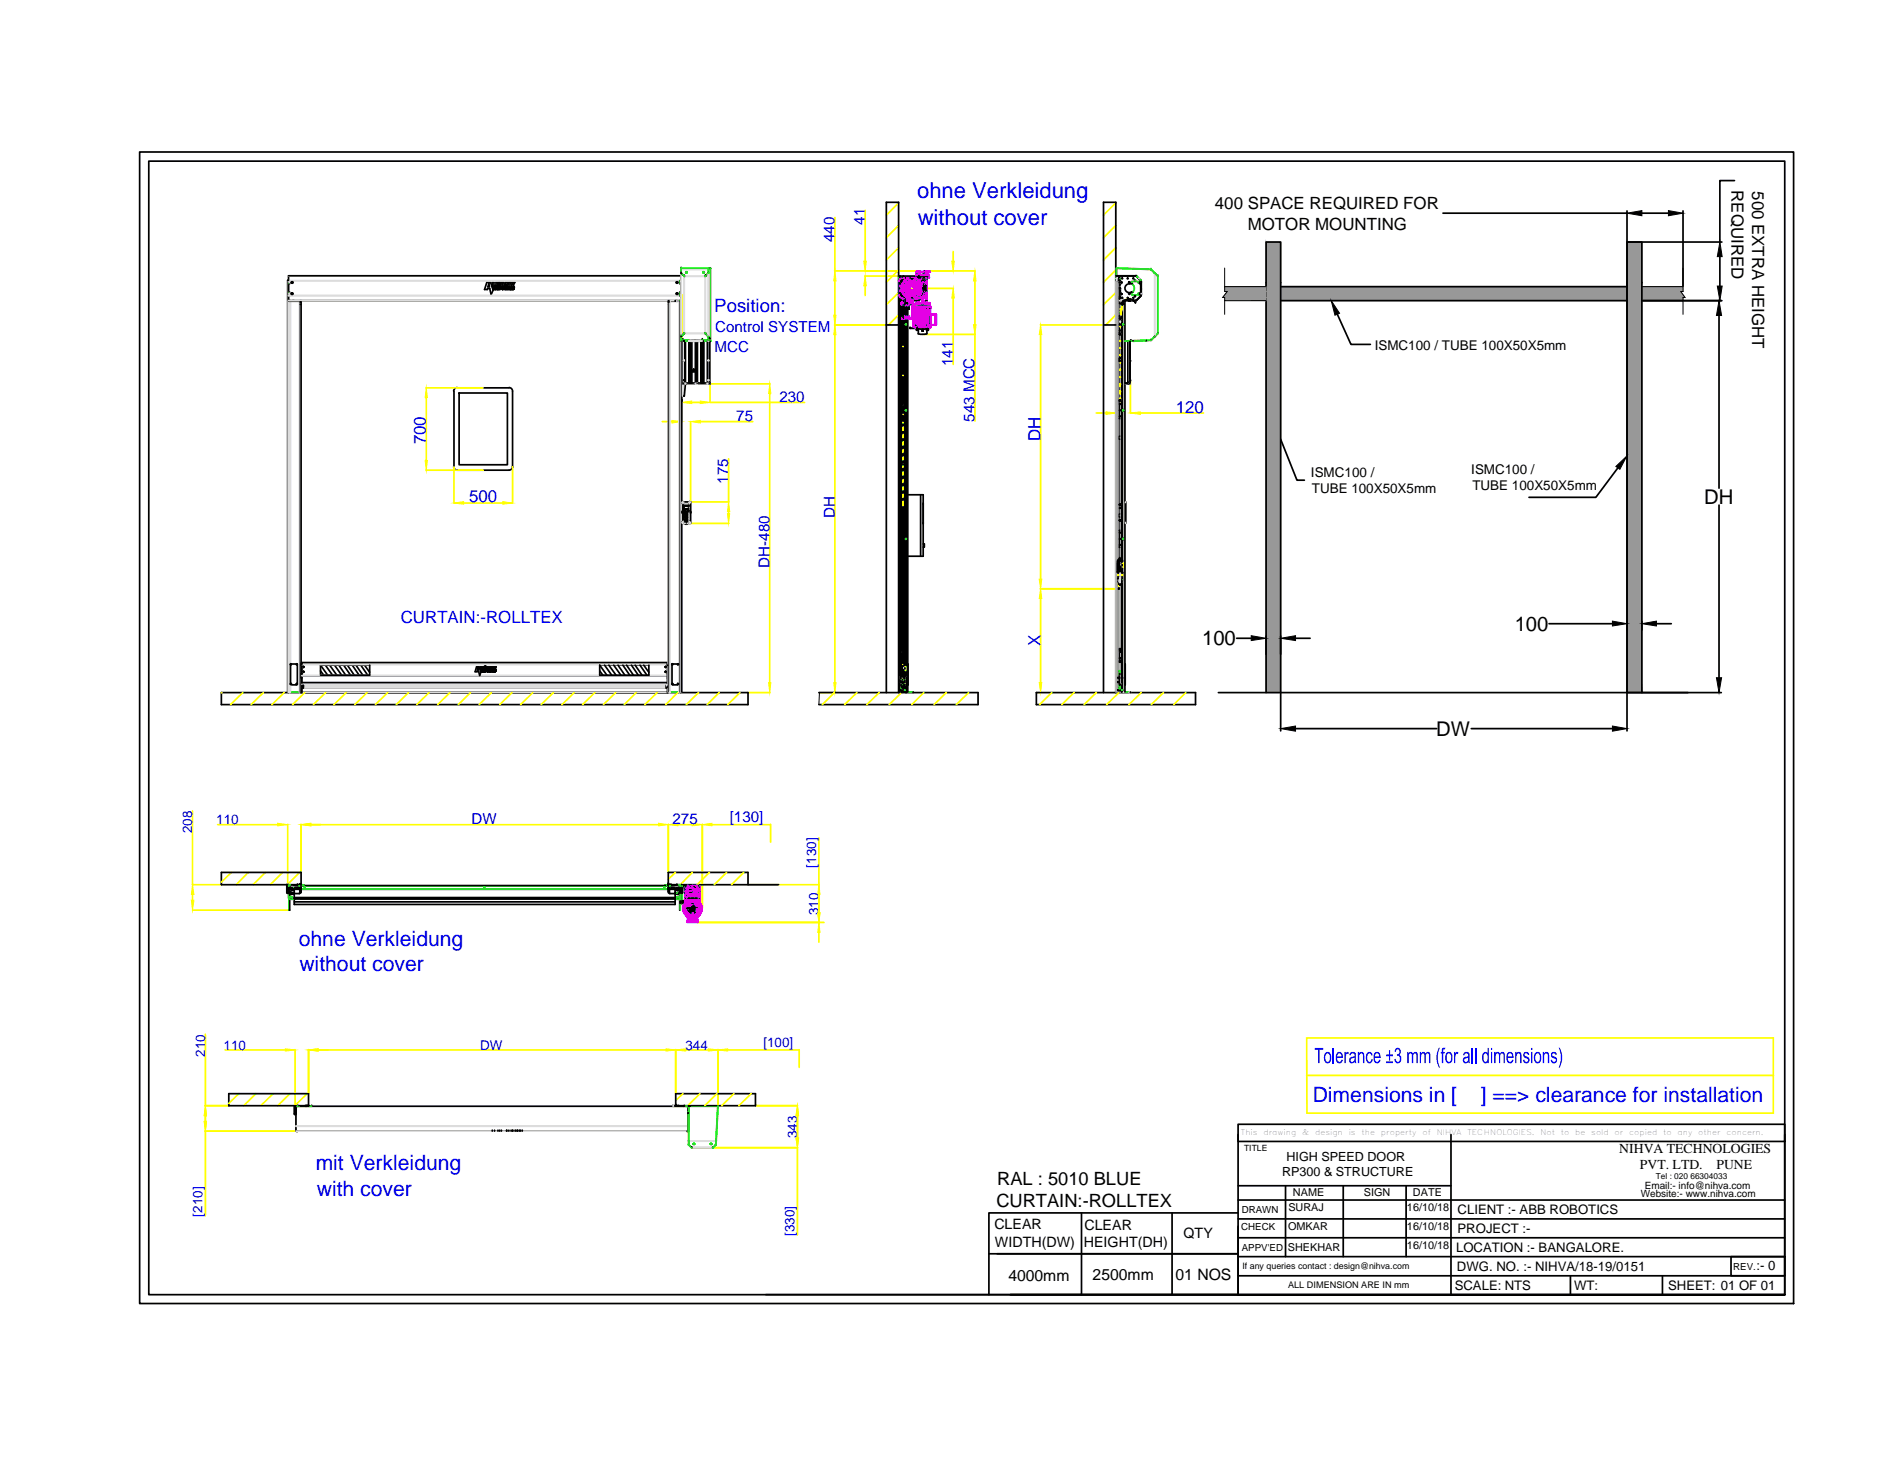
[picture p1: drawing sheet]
<svg xmlns="http://www.w3.org/2000/svg" width="279mm" height="216mm" viewBox="0 0 279 216" stroke-linecap="round" stroke-linejoin="round" font-family="sans-serif">
<defs><g id="words">
<g font-size="3.3" fill="#00f">
<text x="135.9" y="29.4">ohne Verkleidung</text>
<text x="136" y="33.3">without cover</text>
</g>
<g font-size="3.1" fill="#00f">
<text x="44.3" y="140">ohne Verkleidung</text>
<text x="44.4" y="143.8">without cover</text>
<text x="194.5" y="163.1">Dimensions in [</text>
<text x="219.4" y="163.1">] ==&gt; clearance for installation</text>
<text x="46.8" y="173.3">mit Verkleidung</text>
<text x="46.9" y="177.1">with cover</text>
</g>
<g font-size="3">
<text x="252.5" y="74.6">DH</text>
<text x="178.1" y="95.6">100</text>
<text x="224.4" y="93.4">100</text>
<text x="212.8" y="109">DW</text>
</g>
<text font-size="2.8" fill="#00f" x="105.8" y="46.2">Position:</text>
<g font-size="2.7">
<text x="147.6" y="178.8">CURTAIN:-ROLLTEX</text>
<text x="147.7" y="175.4">RAL : 5010 BLUE</text>
</g>
<g font-size="2.5">
<text x="256.5" y="28.2" transform="rotate(90 256.5 28.2)">REQUIRED</text>
<text x="259.6" y="28.3" transform="rotate(90 259.6 28.3)">500 EXTRA HEIGHT</text>
<text x="180" y="30.9">400 SPACE REQUIRED FOR</text>
<text x="184.9" y="34.1">MOTOR MOUNTING</text>
</g>
<g font-size="2.5" fill="#00f">
<text x="63.1" y="65.8" transform="rotate(-90 63.1 65.8)">700</text>
<text x="154.1" y="65.3" transform="rotate(-90 154.1 65.3)">DH</text>
<text x="174.2" y="61.1">120</text>
<text x="69.5" y="74.4">500</text>
<text x="59.4" y="92.3">CURTAIN:-ROLLTEX</text>
<text x="154.1" y="95.7" transform="rotate(-90 154.1 95.7)">X</text>
</g>
<g font-size="2.3">
<text x="149.4" y="189.7">4000mm</text>
<text x="161.9" y="189.6">2500mm</text>
<text x="174.1" y="189.6">01 NOS</text>
</g>
<g font-size="2.2" fill="#00f">
<text x="123.6" y="35.9" transform="rotate(-90 123.6 35.9)">440</text>
<text x="128.1" y="33.3" transform="rotate(-90 128.1 33.3)">41</text>
<text x="105.9" y="52.1">MCC</text>
<text x="105.9" y="49.2">Control SYSTEM</text>
<text x="115.5" y="59.5">230</text>
<text x="141.2" y="54.2" transform="rotate(-90 141.2 54.2)">141</text>
<text x="109.1" y="62.4">75</text>
<text x="144.3" y="62.4" transform="rotate(-90 144.3 62.4)">543 MCC</text>
<text x="107.9" y="71.7" transform="rotate(-90 107.9 71.7)">175</text>
<text x="123.7" y="76.7" transform="rotate(-90 123.7 76.7)">DH</text>
<text x="114" y="84.1" transform="rotate(-90 114 84.1)">DH-480</text>
<text x="69.8" y="122.1">DW</text>
<text x="99.6" y="122.1">275</text>
<text x="108.1" y="121.7">[130]</text>
</g>
<g font-size="2.1">
<text x="147.3" y="182.1">CLEAR</text>
<text x="147.4" y="184.6">WIDTH(DW)</text>
<text x="160.6" y="184.7">HEIGHT(DH)</text>
<text x="160.6" y="182.1">CLEAR</text>
<text x="175.3" y="183.3">QTY</text>
</g>
<g font-size="2">
<text x="203.7" y="51.8">ISMC100 / TUBE 100X50X5mm</text>
<text x="194.2" y="70.6">ISMC100 /</text>
<text x="218" y="70.2">ISMC100 /</text>
<text x="194.3" y="73.1">TUBE 100X50X5mm</text>
<text x="218.1" y="72.6">TUBE 100X50X5mm</text>
<text x="239.9" y="170.8">NIHVA TECHNOLOGIES</text>
<text x="242.9" y="173">PVT. LTD.</text>
<text x="254.3" y="173">PUNE</text>
</g>
<g font-size="2" fill="#00f">
<text x="28.5" y="123.4" transform="rotate(-90 28.5 123.4)">208</text>
<text x="32" y="122.1">110</text>
<text x="120.9" y="128.5" transform="rotate(-90 120.9 128.5)">[130]</text>
<text x="121.3" y="135.5" transform="rotate(-90 121.3 135.5)">310</text>
<text x="33.1" y="155.4">110</text>
<text x="71.1" y="155.5">DW</text>
<text x="101.5" y="155.4">344</text>
<text x="113.1" y="155.1">[100]</text>
<text x="30.4" y="156.4" transform="rotate(-90 30.4 156.4)">210</text>
<text x="118.1" y="168.6" transform="rotate(-90 118.1 168.6)">343</text>
<text x="30" y="180.2" transform="rotate(-90 30 180.2)">[210]</text>
<text x="117.7" y="183" transform="rotate(-90 117.7 183)">[330]</text>
</g>
<g font-size="1.9">
<text x="190.6" y="171.9">HIGH SPEED DOOR</text>
<text x="189.9" y="174.2">RP300 &amp; STRUCTURE</text>
<text x="215.9" y="179.8">CLIENT :- ABB ROBOTICS</text>
<text x="215.7" y="185.4">LOCATION :- BANGALORE.</text>
<text x="215.9" y="182.6">PROJECT :-</text>
<text x="215.5" y="191">SCALE: NTS</text>
<text x="215.8" y="188.2">DWG. NO. :- NIHVA/18-19/0151</text>
<text x="233.2" y="191">WT:</text>
<text x="247.1" y="191">SHEET: 01 OF 01</text>
<text x="260.2" y="188.1">:- 0</text>
</g>
<g font-size="1.6">
<text x="190.9" y="179.4">SURAJ</text>
<text x="191.5" y="177.2">NAME</text>
<text x="202" y="177.2">SIGN</text>
<text x="208.4" y="179.4">16/10/18</text>
<text x="209.3" y="177.2">DATE</text>
<text x="190.8" y="185.3">SHEKHAR</text>
<text x="190.8" y="182.1">OMKAR</text>
<text x="208.4" y="182.2">16/10/18</text>
<text x="208.4" y="185">16/10/18</text>
</g>
<g font-size="1.5">
<text x="243.1" y="177.3">Website:- www.nihva.com</text>
<text x="243.7" y="176">Email:- info@nihva.com</text>
</g>
<g font-size="1.4">
<text x="184" y="179.7">DRAWN</text>
<text x="183.9" y="182.2">CHECK</text>
<text x="184" y="185.3">APPV'ED</text>
<text x="190.8" y="190.7">ALL DIMENSION ARE IN mm</text>
<text x="256.8" y="188.1">REV.</text>
</g>
<g font-size="1.3">
<text x="184.3" y="170.5">TITLE</text>
<text x="184.1" y="187.9">If any queries contact : design@nihva.com</text>
</g>
<text font-size="1.2" x="245.3" y="174.6">Tel : 020 66304033</text>
<g font-size="1.1">
<text x="183.8" y="168">This</text>
<text x="187.2" y="168">drawing</text>
<text x="192.9" y="168">&amp;</text>
<text x="194.8" y="168">design</text>
<text x="199.8" y="168">is</text>
<text x="201.7" y="168">the</text>
<text x="204.6" y="168">property</text>
<text x="210.7" y="168">of</text>
<text x="212.9" y="168">NIHVA</text>
<text x="217.4" y="168">TECHNOLOGIES.</text>
<text x="228.2" y="168">Not</text>
<text x="231.2" y="168">to</text>
<text x="233.4" y="168">be</text>
<text x="235.7" y="168">sold</text>
<text x="239.2" y="168">or</text>
<text x="241.4" y="168">copied</text>
<text x="246.4" y="168">to</text>
<text x="248.5" y="168">any</text>
<text x="251.6" y="168">other</text>
<text x="255.8" y="168">concern.</text>
</g>
<text font-size=".3" x="257.1" y="26.9">.</text>
</g></defs>
<!-- layer: DIMENSIONS -->
<g fill="none" stroke="#ff0" stroke-width=".25">
<path d="M165.3 30v31.2M101 43.6v18.9M102.5 59.6h1.2M104.8 56.8h9.3M105.2 56.8v2.8h14M114 58.3v42.8M154.1 48.1h9.4M154.2 49.6v36.2M167.5 56.3v4.9M98.1 62.4h1.5M101.9 77.5h6.1M102.2 74.3h5.8"/>
<path d="M102.3 62.4v13.6M103.7 62.4h7.8M107.9 67.9v6.4M107.9 75.8v.3M162.4 61.2h1.5M168.9 61.2h9.4M154.1 87.2h11.7M154.2 88.6v12.5M110.8 102.6h3.3M153.5 102.6h.7M28.5 120.1v10.9h4.3M28.5 134.8h14.4"/>
<path d="M28.5 132.4v.9M32.2 122.1h8.9M42.6 122.1v9.2M44.6 122.1v7.1M46 122.1h51.6M99 122.1v7.1M100.4 122.1h2.2M103.3 136.6h18.8M104 122.1v12.4M105.5 122.1h8.7M110.8 131h10.6M114.2 122.1v2.6"/>
<path d="M121.3 124.1v11.1M121.3 138.1v1.4M30.4 153.1v10.6M33.3 155.5h9M43.7 155.4v8.7M45.7 155.4v6.5M47.1 155.5h51.6M100.1 155.4v6.5M101.6 155.5h3.3M106.4 155.4v8.4M107.8 155.5h10.6M118.4 155.4v2.7"/>
<path d="M30.4 163.7h3.5M30.4 167.5h13.4M30.4 165.2v.9M30.4 167.5v12.5M105.6 170h12.5v12.9M111.9 163.7h6.2M118.1 165.2v3.3"/>
</g>
<!-- layer: 0 -->
<g fill="#ff0" stroke="#ff0" stroke-width=".15">
<path d="M107.8 76.1h.3l-.2 1.4z"/>
<path d="M107.9 74.3l.2 1.5h-.3z"/>
<path d="M99.6 62.3l1.4 .1-1.4 .2z"/>
<path d="M102.3 62.4l1.4-.1v.3z"/>
<path d="M101 59.6l1.5-.2v.4z"/>
<path d="M103.7 59.4l1.5 .2-1.5 .2z"/>
<path d="M113.9 101.1h.3l-.2 1.5z"/>
<path d="M114 56.8l.2 1.5h-.3z"/>
<path d="M154 101.1h.3l-.1 1.5z"/>
<path d="M154.2 87.2l.1 1.4h-.3z"/>
<path d="M154.2 48.1l.1 1.5h-.3z"/>
<path d="M154 85.8h.3l-.1 1.4z"/>
<path d="M163.9 61l1.4 .2-1.4 .2z"/>
<path d="M167.5 61.2l1.4-.2v.4z"/>
<path d="M44.6 122.1l1.4-.2v.4z"/>
<path d="M97.6 121.9l1.4 .2-1.4 .2z"/>
<path d="M41.1 121.9l1.5 .2-1.5 .2z"/>
<path d="M45.7 155.5l1.4-.2v.3z"/>
<path d="M98.7 155.3l1.4 .2-1.4 .1z"/>
<path d="M42.3 155.3l1.4 .2-1.4 .1z"/>
<path d="M30.3 166.1h.3l-.2 1.4z"/>
<path d="M30.4 163.7l.2 1.5h-.3z"/>
<path d="M28.3 133.3h.4l-.2 1.5z"/>
<path d="M28.5 131l.2 1.4h-.4z"/>
<path d="M100.1 155.5l1.5-.2v.3z"/>
<path d="M104.9 155.3l1.5 .2-1.5 .1z"/>
<path d="M106.4 155.5l1.4-.2v.3z"/>
<path d="M118.1 163.7l.2 1.5h-.4z"/>
<path d="M117.9 168.5h.4l-.2 1.5z"/>
<path d="M99 122.1l1.4-.2v.4z"/>
<path d="M102.6 121.9l1.4 .2-1.4 .2z"/>
<path d="M104 122.1l1.5-.2v.4z"/>
<path d="M121.3 131l.2 1.4h-.4z"/>
<path d="M121.1 135.2h.4l-.2 1.4z"/>
<path d="M121.3 136.6l.2 1.5h-.4z"/>
</g>
<g fill="none" stroke="#000" stroke-width=".25">
<path d="M100.9 39.9h.1M100.9 39.7h.1M105 39.9h.1M105.2 39.7l-.2 .2M105.2 39.7h.1M165.4 39.7v1.8M170.5 39.9h.1M42.7 41.5v61M42.7 41.5h-.1v61l.1 .1M42.8 44.5v58v-57.9h1.7M42.9 41.6v.4M42.9 43.3v.5"/>
<path d="M42.9 44.5v.1M43 44.5v.1M43.3 44.5v.1M43.5 44.6v-.1v.1M43.5 44.5v.1M43.6 44.5v.1M44.5 44.5v58M44.5 45.1h.1M44.5 44.7h.1M44.6 44.5v58.1M72.1 41.8h.6l.4 1.2-.3 .6-.3-.9h-.3v.2h-.4zM72.4 42h.1"/>
<path d="M72.4 42l.1 .4h-.2zM72.9 41.8h.3v.5h.2v.1h-.5zM73.2 42.8h.1M73.2 42.9h.1M73.3 42.8h.1M73.3 42.7h.1M73.3 42.6h.1M73.3 42.8l.2 .1M73.3 42.6h-.1l-.1 .2h.1M73.3 42.7l-.1 .1M73.3 42.6v.1M73.4 42.7h.1"/>
<path d="M73.4 42.8h.1M73.4 42.7v-.1h-.2l-.1 .3h.1M73.4 42.8l-.2 .1M73.4 42.7h-.1M73.4 42.7l.1-.1h.1v.1M73.5 42.9h.1M73.5 42.6h.1M73.6 42.7h.1M73.6 42.6h.1M73.6 42.7v.1h-.2M73.6 42.6l-.2 .1M73.6 42.6v.1"/>
<path d="M73.6 42.8h.1M73.6 42.7l-.1 .2M73.7 42.7h.1M73.7 42.8h.1M73.7 41.9h.1v.2h-.1zM73.7 42.7l-.1 .2h.2l.1-.2M73.7 42.7l-.1 .1M73.8 42.1h.1M73.8 42.6h.1M73.8 42.3h.1M73.8 42.6l-.1 .1M73.8 42h.1"/>
<path d="M73.8 42.2h.1M73.8 42.2h-.1v.1h.1M73.8 42.2v.1M73.9 42.7h.1M73.9 42.6h.1M73.9 42.7l-.1 .1h-.1M73.9 42.6l-.2 .1M73.9 42.6v.1M73.9 42.4h.1M73.9 42.1h.1M74 42.1h.1M74 42.1l.1 .3"/>
<path d="M74 42.4h.1M74 41.9h.1M74 41.9l-.5-.1v.6h.5M74 41.9v.2M74.1 42.7h.1M74.1 42.4h.1M74.1 42h.1M74.1 42.2h.1M74.1 42.4h-.1M74.1 42.6h.1M74.1 42.6l-.2 .1h.2M74.1 42.6v.1"/>
<path d="M74.2 42.7h.1M74.2 42.6h.1M74.2 42.7h-.1M74.2 42.7v-.1h-.2l-.1 .3v-.2l.2 .2v-.2M74.3 41.8h.3l.2 .6h-.3h-.4zM74.4 42.8h.1M74.4 42.8l.1 .1M74.5 42.8h.1M74.5 41.9v.3h-.1zM74.5 42.7h.1M74.5 42.9h.1M74.5 42.6h.1"/>
<path d="M74.5 42.6v.1M74.6 42.7h.1M74.6 42.6h.1M74.6 42.7l-.1 .1M74.6 42.7l-.1 .2M74.6 42.6h-.1v.1M74.7 42.6h.1M74.7 42.9h.1M74.7 42.6v.3zM74.8 42.7l.2-.1zM74.9 42.8h.1M74.9 41.8h.3l.1 .4v-.4h.3v.6h-.4l-.1-.3v.3h-.2z"/>
<path d="M74.9 42.8v.1M74.9 42.9h.1M75 42.7h.1M75 42.8h.1M75 42.6h.1M75 42.6l.1 .1M75 42.6v.1M75.1 42.7l-.1 .1M75.1 42.7h.1M75.1 42.6h.1M75.1 42.7v.1l-.2 .1M75.1 42.6l-.1 .1"/>
<path d="M75.3 42.6h.1l-.2 .3zM75.5 42.6h.2h-.2v.1h.1l-.2 .1 .2 .1h-.3zM75.6 41.8h.2l.1 .3 .1-.3h.3l-.2 .6h-.3zM75.9 42.8h.1M75.9 42.1h.1M75.9 42.8v.1l.2-.1M75.9 42.6l-.1 .3 .2-.3-.3 .3v-.3l-.1 .3 .1-.3v.2M76 42.8h.1M76 42.7h.1M76.1 42.6h.1M76.1 42.6l-.1 .1M76.1 42.7h.1"/>
<path d="M76.1 42.7v.1h-.1M76.1 42.8h.1M76.1 42.7v.1M76.2 42.6h.1M99 44.5v58.1M99 45.1h.1M99 44.7h.1M99.1 44.5v58M100 44.5v.1M100.1 44.5v.1M100.1 44.5v.1v-.1M100.3 44.5v.1"/>
<path d="M100.7 44.5v.1M100.7 41.6v.4M100.7 43.3v.5M100.8 44.5v58v-57.9h-1.7M100.9 44.5h-58.2v-3.7h58.2v61.7M100.9 42.4h.1M100.9 44.3h.1M100.9 43.9h.1M100.9 43.7h.1M100.9 43.5h.1M100.9 42h.1M100.9 41.5h.1"/>
<path d="M100.9 41.4h.1M100.9 41.1h.1M100.9 50.4h.1M100.9 49.8h.1M100.9 40.5h.1M100.9 49.8v.1M100.9 50.5v52M100.9 40.5l.5 .4M101 50.5v52h-.2v.1M101 58.7h.3M101 59.2v.2M101.1 50.5v8.2"/>
<path d="M101.2 50.5h.1M101.2 50.2v6.6M101.2 56.8h.3M101.2 56.7h4v.1M101.2 56.8h.1M101.2 56.9h.1M101.2 56.8h3.9M101.2 50.5v6.2M101.3 50.5h.1M101.3 58.6h.1M101.3 53.5h.1M101.3 53.4h.1"/>
<path d="M101.3 53.4l.1 .1M101.3 56.8h.1M101.3 49.4h.1M101.3 40.9h.1M101.4 53.5h.1M101.4 53.4h.1M101.4 40.9h.1M101.4 49.4h.1M101.4 49.4l-.5 .4M101.4 49.3v.1M101.5 50.5v6.2M101.5 56.8h.1"/>
<path d="M101.5 56.8l-.1 1.9M101.6 40.3l.1-.1 .1 .1M101.6 40.4h.2M102 50.4l.1 .1h1.9l-2-.1M102.1 50.5v6.2M102.3 50.5v6.2M102.4 50.5v6.2M102.5 50.5v6.2M102.7 54.8v.1zM102.7 54.9h.1M102.8 54.9h.1M102.8 54.6l.2 .5h-.5z"/>
<path d="M102.8 54.7l.1 .3h-.3zM102.8 54.9h-.1M103 50.5v6.2M103.1 56.8h.2M103.1 50.5v6.2M103.2 50.5v6.2M103.3 50.5v6.2M103.8 50.5v6.2M103.9 50.5v6.2M104 50.2v6.5M104.1 50.5v6.2M104.1 40.3l.2-.1v.1"/>
<path d="M104.2 40.4h.1M104.2 50.5v6.2M104.3 50.5v6.2M104.5 49.3l.4 .5M104.5 49.4h.1M104.5 40.9h.1M104.8 56.8h.4M104.8 50.5v6.2M104.9 50.5h.1M104.9 49.8h.1M104.9 40.5h.1M104.9 40.5l-.4 .4"/>
<path d="M104.9 40.4v.1M104.9 49.8v.1M105 56.3h.1M105 53.4h.1M105 50.4h.1M105 50.5h.1M105 53.5h.1M105 56.4h.1M105 50.4l.3 .1M105 56.8h.1M105 56.9h.1M105.1 50.5h.1"/>
<path d="M105.1 50.5v6.2M105.1 50h.1M105.1 56.8h.1M105.1 50.5l.1 .1M105.1 50.2v6.5M105.2 50.1v.1M163.5 48.1h1.8M165.3 41.5h.5v41.3M165.3 41.5v61M165.4 40.9h2.9M165.4 40.8h2.9M165.5 40.9v61.6"/>
<path d="M165.5 41.5v61.1M165.7 41.5v41.4M165.8 41.5v41.3M165.8 49.3h.1M165.8 44h.1M165.8 42.8h.1M165.8 42.6l.2 .1M165.8 41.8v.1M165.8 53.5h.1M165.8 53.2h.1M165.8 44.9h.1M165.9 49.5h.1"/>
<path d="M165.9 59.2v.1M165.9 53l-.1 .1M165.9 49.4v.1M165.9 59.8v.1M165.9 48v.1M165.9 47.1v.1M165.9 48.9v.1M165.9 59.5h-.1M165.9 46.8h-.1M165.9 44.2h-.1M165.9 53.6h.1M165.9 53.1h.1"/>
<path d="M165.9 53h.1M165.9 41.8v.1zM165.9 42.7h.1v40.3M165.9 42.6v40M165.9 59h.1M165.9 47.3v12.7M165.9 47.3h.1M165.9 46.8h.1M165.9 46.3h.1M165.9 41.5l.1 .6zM165.9 42.7v16.3M165.9 59.8h.1"/>
<path d="M165.9 59.9h.1M166 49.5h-.1M166 59.3v-.1l-.1 .1M166 46.8l.3-1.6-.3 1.6M166 59h.1M166 47.3h.1M166 46.8h.1M166 46.3h.1M166 53.6h.1M166 53h.1M166 49.3h.1M166 44.9h.1"/>
<path d="M166 53.1h.1M166 44.9v1.8M166 47.1v.1M166 48v.1M166 48.9v.1M166 49.3v.2M166 49.6v9.7M166 59.3v.2M166 59.8v.1M166.1 59.5h-.2v23.5M166.1 44.6v1.7M166.1 43.5v.1"/>
<path d="M166.1 46.6v36.2M166.1 43.5h.1M166.1 45.1h.2M166.1 46.3v36.5M166.1 41.8v.1M166.2 41.8l-.1 .1M166.2 41.9h-.1M166.2 43.5l-.1 .1M166.2 45.1v.6M166.2 45.7v37.2M166.2 41.8v.1M166.2 43.5v.1"/>
<path d="M166.2 44.1v.1M166.2 45.1v37.8M166.3 44.4l.2 .3M166.3 44.3l-.2 .1v.1v2M166.3 44.7h.1M166.4 44.7v.1M166.4 44.7h.1M166.4 45.1v2.8M166.4 48.2v12.4M166.5 44.5l.1 .1M166.5 44.7h.1M166.5 44.7v.4h-.1"/>
<path d="M166.7 44.6h.1M166.7 56.8h.7M166.7 44.6v57.9M167.1 56.8h.1M167.2 50.5v6.2v-6.2M167.2 56.9h.1M167.2 56.6h.1M167.2 50.5v6.2M167.2 44.3a1.04 1.04 0 0 0-.9 .9 1.04 1.04 0 0 1 .9-.9M167.2 44.3l.1 .1zM167.2 56.8h.1M167.3 56.8h.1"/>
<path d="M167.3 44.4v.2v-.2h.1v.2h-.1h.1h-.1zM167.3 42a.66 .66 0 0 0-.6 .7 .66 .66 0 0 0 .6 .6M167.3 43.3h.2M167.3 42h.5M167.3 50.5v6.2M167.4 44.4v.2v-.2M167.4 50.5v6.3M167.4 50.5v6.2h-.7M167.4 53.4l.1 .1M167.4 56.3l.1 .1M167.4 56.4h.1M167.4 53.5h.1"/>
<path d="M167.4 50.6h.1M167.4 44.3l.5 .2-.6-.1M167.4 56.2l.1 .1M167.4 53.3h.1M167.5 56.4h-.1M167.5 50.6h-.1M167.5 53.5h-.1M167.5 50.5v.1M167.5 50.5h.1M167.6 43.3h.1M167.6 43.2h.1M167.7 43.3h.1"/>
<path d="M167.8 50.5h.1M167.9 44.5l.3 .3M168.1 43.8v.1M168.1 43.9h.1M168.1 41.5v.1M168.1 41.4v.1M168.2 44.9h.1M168.3 40.8h.1M168.3 40.9h.1M168.3 44.5h.1M168.3 44.5l.7-.7-.7 .7h-1.9M168.3 44.5h-1.8"/>
<path d="M168.3 40.9l.7 .7M168.3 40.9l.8 .8M168.7 41.8v.1M168.7 43.4v.1M168.8 41.8v.2M168.8 43.4v.2M168.8 43.5h.2M168.8 41.9h.2M168.8 42h.2M169 41.6h.1M169 43.7v.1M169 41.8h-.2v.2"/>
<path d="M169 43.4h-.2v.2h.2M169 43.7h.1M169 41.7h.1M169 41.5v.1M169 41.6v2.2M169.1 43.3v.1M169.1 43.6h.1M169.1 42.9h.1M169.1 41.8h.1M169.1 41.8v.1M169.1 43.7l-.1 .1M169.1 41.6v2.2"/>
<path d="M169.8 50.4h.1M169.8 50.4l-1.9 .1M169.9 50.4h.1M170.5 50.4h.1M171 40.4h.1M171 49.9h.1M171.1 40.5h.1M171.1 49.8v.1M171.5 40.9h.1M171.5 49.4h.1M101 74.3v.1M101 76h.1"/>
<path d="M101 75.8h.1M101 77.4h.1M101 77.4l.1 .1M101 77.4l.1-3.1 1.2 .1v3M101.1 77.5h.1M101.1 74.3h.1M101.1 77.4h.1M101.1 74.5h.1M101.1 77.5h.3M101.2 77.4h.1M101.2 74.5h.1M101.2 74.4h.1"/>
<path d="M101.2 74.4v.1M101.2 77.2v-2.6v2.6l.1 .1M101.2 77.2l.1 .1M101.2 75.6l.1 .1M101.2 75.3l.1 .1M101.2 75v.6M101.3 74.5l-.1 .1M101.3 75.6h.1M101.3 75v.3M101.3 75.5v.1M101.3 75.5h.1M101.3 74.9h-.1"/>
<path d="M101.3 74.8l-.1 .1M101.3 74.8h.7l.1 .1M101.3 75.8h.7M101.3 75.7h.2M101.3 75.5h.2M101.3 74.9h.7M101.4 75.5h-.1M101.4 75.6h.1M101.4 75.5h.1M101.4 77.5h.1M101.4 77.5h.5M101.5 76.9v.3"/>
<path d="M101.5 76.7h.1M101.5 75.6h-.1M101.5 75.6h.1M101.5 76.4v.3M101.5 75.5v.1M101.5 75.8v.4M101.5 76.8v.1M101.5 76.3v.1M101.5 77.1h.1M101.5 76.4v.2M101.5 77.5v.1h.3v-.1M101.5 77.2h.3"/>
<path d="M101.5 76.8h.3M101.5 76.7h.3M101.5 76.4h.3M101.5 76.2h.3M101.5 75.8h.3M101.5 76.9v.2M101.6 75.9l-.1 .2M101.6 76.9h-.1M101.6 76.4h-.1M101.6 77.2h.2M101.6 76.9h.2M101.6 76.7h.2"/>
<path d="M101.6 76.4h.2M101.6 76.2h.2M101.6 76l.1-.1v.2zM101.6 76.9l.1 .3v-.3M101.7 75.9h-.1M101.7 76.9h.1M101.7 76.4h.1M101.8 76.1h-.1M101.8 77.1h-.1M101.8 76.6l-.1 .1M101.8 75.8v.4M101.8 76.8v.1"/>
<path d="M101.8 76.3v.1M101.8 75.6h.1M101.8 75.9v.2M101.8 76.4v.3M101.8 76.9v.2M101.8 75.5h.1M101.8 76.9v.3M101.8 76.7h.1M101.8 75.7h.2M101.8 75.5h.2M101.8 75.5v.1M101.9 75.6h.1"/>
<path d="M101.9 77.5h.1M101.9 75.5h.1M101.9 74.9h.1M102 75.6h-.1M102 75.6h.1M102 75.5h.1M102 75.3l-.7 .1h.7v-.4h-.7v.4M102 74.5l.1 .1M102.1 77.3h-.8h.8M102.1 74.5h-.8h.8M102.1 75v.3M102.1 75.5v.1"/>
<path d="M102.1 75v.6l-.1 .1M102.1 77.2l-.1 .1M102.2 77.4h.1M102.2 74.5h.1M102.2 74.4h.1M102.2 77.2v-2.6v2.6M102.2 74.4v.1M102.2 74.3h.1M102.2 77.5h.1M102.3 74.3v.1M102.3 76h.1M102.3 75.8h.1"/>
<path d="M102.3 77.4h.1M102.3 77.4v.1h-.4M165.8 62h.1M165.8 76.5h.1M165.8 76.2h.1M165.8 65h.1M165.8 64.7h.1M165.8 65l.1 .1M165.8 76.5l.1 .1M165.9 74.7v.1M165.9 77v.1M165.9 64.6h-.1"/>
<path d="M165.9 76.1h-.1M165.9 75.2v.1M165.9 79.7v.2M165.9 78.8v.1M165.9 60.7v.1M165.9 61.6v.1M165.9 78.5h-.1M165.9 76.7h.1M165.9 76.6h.1M165.9 76.1h.1M165.9 65.1h.1M165.9 64.6h.1"/>
<path d="M165.9 60h.1M165.9 75.3h.1M166 60h.1M166 78.6h.1M166 76.7h.1M166 76.1h.1M166 65.1h.1M166 64.6h.1M166 62h.1M166 76.6h.1M166 60.7v.1M166 61.6v.1"/>
<path d="M166 62v12.7M166 74.7v2.3M166 77.1v1.5M166 78.9h.1M166 79.8v.1M166.4 60.9v18.8M166.7 74.3h.1M166.7 77.5h.1M166.7 77.4v.1M166.8 74.4v3.1M43 98.4v2.9M43.1 98.3l-.1 .1"/>
<path d="M43.1 98.3h.9M43.9 98.3l.2 .1v2.9M44.6 99.8h.1M44.6 98.5h.1M44.6 98.4h.1M44.6 98.2h.1M44.6 98.5v1.9M44.7 98.5h.1M47.5 99.3l.4 .7M47.5 98.5l1 1.5M47.5 98.5h7.3v1.5h-7.3zM48.2 98.5l1.1 1.5"/>
<path d="M48.8 98.5l1.1 1.5M49.6 98.5l1 1.5M50.2 98.5l1 1.5M50.9 98.5l1 1.5M51.5 98.5l1 1.5M52.2 98.5l1 1.5M52.7 98.5l1 1.5M53.5 98.5l1 1.5M54 98.5l.8 1.1M70.6 98.7h.4l.2 .9-.1 .4-.2-.6-.5 .1zM70.8 98.9h.1M70.8 98.9l.1 .3h-.2z"/>
<path d="M71.4 99.4h.1M71.4 99.5h.1M71.4 99.3h.1M71.4 99.3l-.1 .1h.1M71.4 99.4v.1M71.5 99.5h.1M71.5 99.3h.1M71.5 99.4h.1M71.5 99.3l-.1 .1v-.1M71.5 99.3h-.1l-.1 .2h.1M71.5 99.4v.1M71.5 99.3h.2"/>
<path d="M71.6 99.4h.1M71.6 99.3h.1M71.6 99.5h.1M71.6 99.3h-.1M71.6 99.4l.1-.1v.1M71.7 99.3h.1M71.7 99.4h.1M71.7 99.5h.1M71.7 98.8h.1M71.7 99.3h.2l-.1 .1M71.8 99.3h.1M71.8 98.8h.1"/>
<path d="M71.8 99h.1M71.8 98.9h.1M71.8 99.1h.1M71.8 99.4h.1M71.8 99h-.1l.1 .1M71.8 98.8h-.1l.1 .1M71.8 98.8v.1M71.8 99v.1M71.8 99.5h.1M71.8 99.3v.2l-.1-.1-.1 .1M71.9 99h.1M71.9 99.3h.1"/>
<path d="M71.9 99h.1v.1M71.9 98.7h-.4v.5v-.2h-.1v-.3h-.2v.5h.7M71.9 98.7h.1M71.9 99.2h.1M71.9 98.7l.1 .1M72 99.5h.1M72 99h.1M72 98.8h.1M72 99.5v-.1v.1M72 98.9h.1M72 99.1h.1M72 99.1l-.1 .1"/>
<path d="M72 98.9l-.1 .1M72 98.8v.1M72 99.3h.1M72 99.3h-.1l-.1 .2M72 99.3h-.1h.1M72 99.3l-.2 .2M72.1 98.7h.2l.2 .5h-.5zM72.2 99.4h.1M72.2 99.5h.1M72.2 99.4v.1M72.2 99.3h.1M72.2 98.8v.2z"/>
<path d="M72.2 99.3v.1M72.3 99.4h.1M72.3 99.3h.1M72.3 99.5h.1M72.3 99.3v.1M72.3 99.3h-.1M72.3 99.4v.1M72.4 99.3h.1M72.4 99.5h.1M72.4 99.3h.1h.1l-.1 .1zM72.5 99.4l-.1 .1 .1-.1M72.5 98.7h.3v.3v-.3h.4l.1 .2v-.2h.2l-.2 .5h-.1l-.2-.5v.5h-.2l-.1-.3v.3h-.2z"/>
<path d="M72.5 99.5h.1M72.5 99.4h.1M72.5 99.4h.2M72.5 99.4v.1M72.6 99.5h.1M72.6 99.4h.1M72.6 99.3h.1M72.7 99.3h.1M72.7 99.4h.1M72.7 99.3v.1M72.7 99.4l-.1 .1M72.7 99.3h-.1"/>
<path d="M72.7 99.3l-.1 .1M72.8 99.5h.1M72.8 99.3h.1zM72.8 99.3v.2v-.2M73.1 99.3v.2h-.2l.1-.2h.1l-.2 .1 .1 .1 .2-.2-.1 .2 .2-.2-.1 .2 .1-.2-.2 .1M73.3 98.9h.1M73.3 99.5h.1M73.3 99.4h.1M73.3 99.4v.1M73.3 99.3h.1M73.4 99.3h.1M73.4 99.4h.1"/>
<path d="M73.4 99.3v.1M73.4 99.4l-.1 .1M73.4 99.3h-.1M73.4 99.3h-.1v.1M88.8 98.5h7.3v1.5h-7.3zM88.8 99.3l.5 .7M88.8 98.5l1.1 1.5M89.6 98.5l1 1.5M90.2 98.5l1.1 1.5M90.9 98.5l1.1 1.5M91.6 98.5l1 1.5M92.3 98.5l1 1.5"/>
<path d="M92.8 98.5l1 1.5M93.5 98.5l1.1 1.5M94.1 98.5l1 1.5M94.8 98.5l1 1.5M95.4 98.5l.7 1.1M98.9 99.8h.1M98.9 98.5h.1M98.9 98.4h.1M98.9 98.2h.1M99 98.5v1.9M99.6 98.4v2.9M99.6 98.3l-.1 .1"/>
<path d="M99.6 98.3h.8M100.4 98.3l.1 .1M100.6 98.4v2.9M165.6 84.6h.1M165.6 84.1h.1M165.6 84h.1M165.6 83.9h.1M165.6 83.8h.1M165.6 83.7h.1M165.6 83.3h.1M165.6 84.8l.1 2.4M165.6 84.8h.1"/>
<path d="M165.6 84.7v.1M165.6 83.1v1.6M165.6 84.7h.1M165.6 85.7h.1M165.6 84.5v.2M165.6 84.3h.1M165.6 83.3v.6M165.6 83.4h.1M165.6 84.4h.1M165.6 84.9h.1M165.6 85.5h.1M165.6 85.1h.2"/>
<path d="M165.6 84.9h.2M165.6 84.8h.2M165.6 84.5h.6M165.6 84.4l.6 .1M165.6 83.3v1.2M165.6 84.5v.3M165.6 84.9v.6M165.6 83.1h.1M165.6 86.2l.2 .1M165.7 83.2h-.1M165.7 83.2h.1M165.7 86.2h.1"/>
<path d="M165.7 83.2h.5M165.7 86.2l.1 1M165.7 85.7l.2-.8v1.1M165.7 83v.2M165.7 85.1v.4M165.7 85.6v.4M165.7 86.4v13.9M165.7 83.2l-.1 .1M165.7 87.2h.1M165.7 86l.2 .2M165.7 84.7h.1M165.8 87.2h.1"/>
<path d="M165.8 82.8l-.2 .3M165.8 86.5h.1M165.8 83.2h.1M165.8 84.8h.1M165.8 84.7h.1M165.8 86.4h.1M165.8 85.1h.1M165.8 83.2v.1M165.8 82.9v.3M165.8 84.7v.1M165.8 85.2v1M165.8 86.5v16"/>
<path d="M165.8 81l.1 .1M165.8 84.9h.1M165.8 86.3h.1M165.8 98.1h.1M165.8 86.4v.1M165.8 86.3v.1v.1M165.8 86.6l.1-.1 .2 .1v15.9h.3v.1M165.8 99.9h.3M165.8 86.4h.3M165.8 82.6h.1M165.8 86.5v.1M165.8 86.6v15.9h-.5"/>
<path d="M165.8 97.6h.3M165.8 96.6h.3M165.8 82.9h.1M165.8 83.2v1.5M165.8 85v1.3M165.8 86.3v.1M165.8 84.9l-.1 .6M165.8 84.4v.1M165.9 96l-.1 .1M165.9 82.9l-.3 .2M165.9 80.6v.1M165.9 82.9h.1"/>
<path d="M165.9 83.1h.1h-.1M165.9 85.9l-.1 .3 .1 .1M165.9 86.1v.1M165.9 86.1h.1M165.9 96.5h.1M165.9 84.7h.1M165.9 83h.1M165.9 99.9h.1M165.9 85.9h.1M165.9 83.1h.1M165.9 84.7v.1M165.9 96.5h.1z"/>
<path d="M165.9 98.1h.1M165.9 99.9l.2 .1M165.9 84.4h.1M165.9 83.2v.1l.1-.1M165.9 82.9v.2M165.9 86.2v.1M165.9 96.2v.1M165.9 97.9h.1M165.9 98.1v1.2M165.9 99.5v.1M165.9 86.3h.1M165.9 86.2l.1 .1"/>
<path d="M165.9 85.6h.1M165.9 82.8h.1M165.9 86.4h.1M165.9 86.5h.1M165.9 84.8h.1M165.9 85.9v.2M165.9 84.4v.1M165.9 84.5v.2M165.9 84.9v.7M165.9 85.6v.3M165.9 80.6v.2M166 84.7h.1"/>
<path d="M166 84.9h-.1M166 86.3h.1M166 85.6h.1M166 83h.1M166 82.8h.1M166 82.8h.2l.1 .3M166 84.8h.1M166 86.6h-.1v9.5h.1M166 84.4v-.5h-.1v.6M166 82.9v.2M166 81.1h.1M166 84.4v.1"/>
<path d="M166 84.5v.2M166 84.7v.1M166 84.9v.7M166 85.6l-.1 .3M166 82.9l.2 .2M166 96v.1M166 84.9h.1M166 96.5h-.1h.1M166 82.9h.1M166 96.5h.1M166 83.1h.1M166 86.5h.1"/>
<path d="M166 86.5l.1 .1M166 80.7v.1M166 81.1v1.7M166 86.6v9.5M166 96.2v.1M166 97.9h.1M166 98.1v1.2M166 99.5v.1M166 86.2v.1M166 97.5v.1M166 86.3l.1 .1-.1 .1M166 86.4l.1 .1"/>
<path d="M166 96.5v-.1h-.1v.2M166 98.1h.1M166.1 86.6h-.1M166.1 82.9h.1M166.1 84.8h.1M166.1 86.4h.1M166.1 86.3h.1M166.1 86.5h.1M166.1 84.7h.1M166.1 84.9h.1M166.1 84.5v.2M166.1 84.9h.2"/>
<path d="M166.1 84.8h.2M166.1 85l-.1 1.2M166.1 84.9l.1 .6M166.1 82.9v.3M166.1 84.7v.1M166.1 86.3v.1M166.1 86.4v.1M166.1 86.3v.1h-.3M166.1 84.5v.2h-.3M166.1 84.9v.1M166.1 85.2v1M166.1 86.5v16"/>
<path d="M166.1 86l-.2 .2M166.1 86.4v.2M166.2 83v.2h-.5M166.2 84.5v.3M166.2 84.9v.6M166.2 85.6v.3M166.2 86.2v14.1M166.2 85.7h.1M166.2 83.2h.1M166.2 84.5h.1M166.2 85.7l-.2-.8v1.3M166.2 86l-.2 .3"/>
<path d="M166.2 83.1h.1M166.2 84.4h.1M166.2 84.7h.1M166.2 85.5h.1M166.2 83.2v1.3M166.2 83v.2M166.2 85.7v.1M166.2 86.1v14.2M166.2 85.8v.2M166.3 83.9h.1M166.3 83.4h.1M166.3 84.8h.1"/>
<path d="M166.3 83.8h.1M166.3 84.3h.1M166.3 84.9h.1M166.3 84.6v.1M166.3 84.9l-.1 .6M166.3 84.2h.1M166.3 84.1h.1M166.3 84h.1M166.3 84.7v.1M166.3 83.2v1.5M166.3 84.8v1.2M166.3 83.1v1.6"/>
<path d="M166.7 98.3v3.1M32.8 102.6h78v1.7h-78zM43 101.3l.1 .1M43.1 101.4h.9M43.1 101.3h.1M44.1 101.3l-.2 .1M44.6 102.5v.1M44.6 100.4h.1M44.7 102.5h54.2M44.7 101.5h.2v.4h53.8v-.4h.2M44.7 102.6v-4.5h54.2v4.5M44.7 101.1h54.2"/>
<path d="M44.7 100.1h54.2M44.8 101.7h.1M44.8 101.6h.1h-.1l.1 .2M44.8 101.6v.1M44.8 101.5v.1M44.9 101.5v.1M44.9 101.8h.1M44.9 101.6v.2l-.1-.1M44.9 101.6h.1M98.7 101.8h.1M98.7 101.5h.1M98.8 101.7l-.1 .1"/>
<path d="M98.8 101.5v.2zM98.8 101.7h.1M98.9 100.4h.1M99 102.5v.1M99.5 101.3l.1 .1M99.6 101.4h.8M100.4 101.3h.1M100.5 101.3l-.1 .1M153.5 102.6h23.6v1.7h-23.6zM163.5 102.6v-72.6h1.8v72.6M165.4 102.5v.1M165.5 102.6h.1"/>
<path d="M165.7 100.5v.5M165.7 101.1v1M165.7 102.3v.2M165.8 102.2l.1 .1 .2-.1M165.8 101.5h.1M165.8 100.7h.3M165.9 101.5h.1M165.9 101.8v.1M165.9 102.1v.2M166 101.8v.1M166 102.1v.2M166.1 101.3l-.2 .2"/>
<path d="M166.2 100.5v1.6M166.2 102.3v.2M166.2 102.1v.2l-.1-.1zM166.2 100.5v1.8M166.4 102.5v-22.6v22.7M167.5 102.5v.1M32.8 129.2h11.8v1.8h-11.8zM42.6 132.1v.1M42.6 131.8h.1M42.6 131.6h.1M42.6 131.3h.1M42.6 131v.6"/>
<path d="M42.6 131.9v.2M42.6 132h.1M42.6 131.9h.1M42.6 131.6v.2M42.6 131.1h.1M42.6 132.1h.1M42.6 131h.1M42.7 132.1h.1M42.7 131.6h.1M42.7 131.7h.1M42.7 132.1v.1M42.7 132.2h.1"/>
<path d="M42.7 131.8v.2h.1M42.7 131.6v.1M42.7 131.8h.1M42.7 131.5h.1M42.7 131h.1M42.7 131.7v.1M42.8 131.4h.1M42.8 132l-.1 .1M42.8 132h.1M42.8 132.2h.1M42.8 131.6h.1M42.8 131.7h.1"/>
<path d="M42.8 132.1h.1M42.8 131.9h.1M42.8 131.8h.1M42.8 132v.1M42.8 131.5h.1M42.8 131.4v.1M42.8 131.7v.1M42.8 131.9v.1M42.8 131.2h.1M42.9 131.5h.2v.3h.2v-.2M42.9 131.5h.4M42.9 132.2l.1 .1"/>
<path d="M42.9 132l.6 .2M42.9 131.7h.2M43 131.8h.1M43 132.3h1.4M43 131h.1M43 131l-.3 .1v.4M43 133v-.1l.1-.1 .1 .1v.1M43.1 131.8h.1M43.1 131.6v.1M43.1 131.6h.2M43.2 131.8h.1M43.3 131.8h.1"/>
<path d="M43.3 131.7h.1M43.3 131.7v-.2v.2M43.3 131.6h.1M43.3 131h.1M43.3 131.6l1.3 .1M43.4 131.5v.2zM43.4 131.7h.1M43.4 131.5h.3M43.4 131.6h.1M43.4 131.6v.1M43.4 131.7l.2 .1M43.4 131.6h1.2"/>
<path d="M43.5 131.8h.1M43.5 131.5h.1M43.5 131h.6M43.5 132.2h.1M43.6 132.2h.1M43.6 132.4h-.6h.6M43.6 131.6h.1M43.6 131.7h56.4v2.2h-56.4zM43.6 133h56.4M43.6 133.5h56.4M43.6 133.1h56.4M43.6 132.9h56.4"/>
<path d="M43.6 131.6h.6M43.6 131.6v.1M43.7 131.5v.1M43.7 131.4v.1M43.8 131.4h.2M43.9 131.5v.1M44 131.4h.1M44.1 131h.1M44.1 131.4v.2M44.1 131.5h.1M44.1 131.6h.1M44.2 131.6v.1"/>
<path d="M44.2 131h.1M44.3 131.7h.1M44.3 131.6h.1M44.3 131.6h.3M44.4 131h.1M44.4 131.2v.2h-.1v.2M44.4 131.4v.1h.2M44.4 131.1v.4M44.4 131.8v.4l-.1 .1M44.4 131.5h.1M44.5 131.7h-.1M44.5 131.1v.4"/>
<path d="M44.5 131.9h.1M44.5 132.1h.1M44.5 131.8v.4l-.2 .1M44.5 131.3h.1M44.5 131.2h.1M44.5 131h.1M44.5 132h.1M44.5 131.7h.1M44.5 131.5h.1M44.6 131.5h.1M44.6 131.5h-.1M44.6 131h.1"/>
<path d="M44.6 131.4l-.1 .1M44.6 131.1v.1M44.6 131.8v.4M44.6 133h.1M45 131v.1M98.5 131v.1M99 131.5h.1M99 131h.1M99 132h.1M99 131v-1.8h11.8v1.8M99 131.1v.1M99 131.8v.4"/>
<path d="M99 133h.1M99 131h16.3M99 131.6h.3M99 131.4l.1 .1M99.1 131.7h.1M99.1 132.2l.1 .1M99.1 131.3h.1M99.1 131.2h.1M99.1 131.5h.1M99.1 131.5h-.1M99.1 131h.1M99.1 131.7h-.1"/>
<path d="M99.1 131.9h.1M99.1 132.1h.1M99.1 131.1v.4M99.1 131.8v.4l.1 .1M99.2 131.4h.1v.1M99.2 131.5h.1M99.2 131.2h.1M99.2 131.1v.4M99.2 131.8v.4M99.2 131.4v.1h-.2M99.3 131.5h.1M99.3 131.5h.3"/>
<path d="M99.3 131.6h.1M99.3 131.5v.1M99.3 131.6v.1M99.4 131h.1M99.4 131.6h.6M99.4 131.6h.1M99.4 131.6v.1M99.4 131.5h.1M99.5 131.6h.1M99.5 131h.6M99.6 131.4v.2M99.6 131.4h.1"/>
<path d="M99.6 131.4h.3M99.8 131.4l.1 .1M99.9 131.5h.3v.2M100 131.6v.1M100 132.2h.1M100 131.6h.1M100 132.4h.6h-.6M100 131.8h.2M100.1 131.8h.1M100.1 131.6v.2M100.1 131.5h.1M100.2 131.5v.2"/>
<path d="M100.2 131.7h.1M100.2 131.6h-1.2M100.3 131.7h.1M100.3 131.6h.1M100.3 131.5v.2v-.2M100.3 131h.1M100.3 131.6l-1.3 .1M100.3 131.6h.2M100.4 131.8h.1M100.4 133l-.1-.1 .1-.1 .1 .1v.1M100.5 131.6v.1M100.5 131.7h.2"/>
<path d="M100.6 131l.4 .1M100.6 131.8h.1M100.6 132.2l-.1 .1M100.7 131.8h.1M100.7 131h.1M100.7 131.2l-.1-.1h-57.6l-.1 .1v3.6h-.1M100.7 132.2l-.2 .1h-1.2M100.7 131.5h-.2v.3h-.2v-.2M100.7 131.3v3.5h.1M100.7 131.5h-.4M100.7 132l-.6 .2M100.7 132.3h.1"/>
<path d="M100.8 131.2h.1M100.8 133.8h.1M100.8 132.1h.1M100.8 133.4h.1M100.8 131.6h.1M100.8 131.7h.1M100.8 131.9h.1M100.8 131.7h.2M100.8 132.2h.1M100.8 133.8h.2M100.8 133.4h.2M100.8 131.8h.1"/>
<path d="M100.8 131.6h.2M100.8 133.4v.4M100.8 131.4h.1M100.8 131.5h.1M100.8 131.4v.1M100.8 131.7v.1M100.8 131.9v.1M100.8 131h.1M100.9 132.2h.1M100.9 131.7h.1M100.9 131.6h.1M100.9 131.7l.1 .3h-.2"/>
<path d="M100.9 132.1h.1M100.9 131.8h.1M100.9 132.1h-.1M100.9 131.5h.1M100.9 132.1v.1M100.9 131l.1 2.8h.1M100.9 131.1h.1M101 131.7h.1M101 132.1h.1M101 131.6h.1M101 132h-.1M101 132.1h-.1"/>
<path d="M101 132.1l-.1 .1M101 131.1v.4M101 131.6v.1M101 133.4h.1M101 133.8h.1M101 131.8h.1M101 131.3h.1M101 131.9h.1M101 133.4v.4M101.1 133.7h.1M101.1 133.4h.1M101.1 132.1l-.2 .1"/>
<path d="M101.1 133.4v.3M101.1 133.5h.1M101.1 131.2l-.1 .1M101.1 133.5v.2M101.1 131.2h.6M101.1 131.2v.1M101.2 133.5v.2M101.2 133.5h.1M101.2 133.7h.1M101.2 133.5h.3v.2h-.3M101.5 131.6h.1M101.5 131.3h.1"/>
<path d="M101.5 131.3v.3M101.5 131.3h.2M101.5 131.4h-.1v.2h.1M101.5 134.6h.1M101.5 134.6a1.08 1.08 0 0 0 1.1 1 1.08 1.08 0 0 0 1.1-1M101.5 135.1l.1 .1M101.5 133v-1.6l.1 1.6M101.5 134.9h.1M101.5 131.8h.1M101.5 134.5a1.08 1.08 0 0 1 1.1-1 1.08 1.08 0 0 1 1.1 1M101.5 132.6h.1M101.5 132.7h.1"/>
<path d="M101.6 131.4h-.1M101.6 132.2v.1M101.6 132.6h.1M101.6 132h.1M101.6 133.3h.1M101.6 134.3h.1M101.6 131.7h.1M101.6 133h2h-2M101.6 132.5h.1M101.6 132.3h.1M101.6 132.2h.1M101.6 131.8h.1"/>
<path d="M101.6 131.6h.1M101.6 132.7h.1M101.6 133.4h.1M101.6 134.6h.1M101.6 132.1h.1M101.6 132.5v.1M101.6 132.4h.1M101.6 132.9h.1M101.6 131.6v.6M101.6 131.5v.8M101.6 135.1h.1M101.6 131.3h.1"/>
<path d="M101.6 132.9v.1M101.6 131.7v-.1l.1 .1M101.6 131.3v.1h.2M101.6 131.7h.2M101.6 133.9v.2M101.6 134.1h.1M101.6 134h.1M101.6 133.5h.1M101.6 132.9l.1 .1M101.6 131.3v.5M101.6 134.6v.5M101.6 132.3l.1 .1-.1 .1"/>
<path d="M101.6 131.4v.1M101.6 134.4h.1M101.6 134.5v.1M101.6 135.1h-.1h.1M101.6 135.1v-.5v.5M101.6 132.5v.3M101.6 134.4v.2M101.6 133h2M101.6 135.2l-.2 .1M101.6 134.5h.1M101.7 132.6h.1M101.7 134.6h.1"/>
<path d="M101.7 135.1h.1M101.7 132.2h.1M101.7 133h.1M101.7 132.4v1.1M101.7 131.5l-.1 .1M101.7 131.2l.1 .1M101.7 131.4h.1M101.7 134.1h.1M101.7 133.9h.1M101.7 133.4h.1M101.7 131.6h.1M101.7 131.3h.1"/>
<path d="M101.7 131.3v.1M101.7 131.4v3.1M101.7 134.5h.1zM101.7 131.2v.2M101.8 131.3h.1M101.8 131.7h.1M101.8 132.2v1.7M101.8 134.1a.91 .91 0 0 1 1.2-.3 .91 .91 0 0 1 .4 1.2M101.8 131.5h1.6h-1.6M101.8 135.3h.1M101.8 131.5h.1M101.8 133h.1"/>
<path d="M101.8 134.1a.82 .82 0 0 0 .3 1.3 .95 .95 0 0 0 1.3-.4M101.8 134.9l.1 .1M101.8 132.2h.2M101.8 133.1h.1M101.8 134.5l.1 .1M101.8 134.4h.1M101.8 134.5v-.1l.1 .2M101.8 134.6h.1M101.8 131.7v-.5h.1v.5M101.8 132.1v2.4M101.8 135h.1M101.8 134.9h.1"/>
<path d="M101.9 135.2a.95 .95 0 0 1 0-1.3 .95 .95 0 0 1 1.3 0 .95 .95 0 0 1 .1 1.3M101.9 134.9v.1M101.9 135.2h1.4M101.9 133.1h.1M101.9 134.9h.1M101.9 134.6h.1M101.9 135h.1M101.9 133.9h.1M101.9 135.2h.1M101.9 133.8h.1M101.9 131.6h.1M101.9 131.6h.7h-.7"/>
<path d="M101.9 131.9h.1M101.9 133.3h.1M101.9 134.2h.1M101.9 133.4h.1M101.9 132.7h.1M101.9 131.8h.1M101.9 131.2v.1M101.9 131.7v.1M101.9 134.5h.1M101.9 134.5v.1M102 133.3h.1M102 133.8h.1"/>
<path d="M102 134.1h.1M102 132.1h.1M102 134.2h.1M102 133.3h-.1M102 134.1l-.1 .1M102 133.9h.1M102 132.2h.1M102 131.9h.1M102 132.7h.1M102 134.6h.1M102 133.4h.1M102 131.8h.1"/>
<path d="M102 131.4h.1M102 134.1v.1M102 133.3v.1M102 132.1l-.4 .1M102 132.6l-.1 .1M102 131.3h.3v.3l-.4 .1M102 134h.1M102 132.2v2.3M102 132.1h-.4v1.8M102 134.6h.2M102 134.5h.2M102 133.1h.1"/>
<path d="M102 135.2h.1M102 134.5h.1M102.1 134.6h.1M102.1 132h.1M102.1 131.9h.1M102.1 131.6v2.8M102.1 132.2h.1M102.1 131.9v.1M102.1 131.7v2.7M102.1 133.4l-.1 .1M102.1 133.1h-.2h.3M102.1 132.1h-.4"/>
<path d="M102.2 134.6h.1M102.2 135h-.1M102.2 134.9h.1M102.2 132h.1M102.2 131.9h.1M102.2 135h.1M102.2 133.4h.1M102.2 134.5a.4 .4 0 0 1 .4-.4 .4 .4 0 0 1 .4 .5M102.2 131.9v.1M102.2 133.8a1.12 1.12 0 0 0 .2 1.6h.1M102.2 134.6l.1 .3M102.2 135.2l.2 .1"/>
<path d="M102.2 133.1h.1M102.2 133v.8l.2-.1M102.2 134.6h.1zM102.2 132.2v.7M102.3 132h.1M102.3 133.1h.1M102.3 131.9h.1M102.3 133.8l-.2 .8M102.3 133.4h-.1M102.3 134.9h.1M102.3 134.2h.1M102.3 134v.2"/>
<path d="M102.3 133.4h.1M102.3 133h.1M102.3 133l-.5 .1M102.3 131.9v.1M102.3 134l.1 .1M102.3 134.2l-.1 .3M102.3 132.2h.2M102.3 133.7v-.6l-.1-.4h-.1a1.09 1.09 0 0 1 .2 1.1M102.3 134.9v.2l.1-.2M102.3 132.2v.9l.6-.1M102.3 131.6h.5M102.3 131.4h.5"/>
<path d="M102.3 135.1h.1M102.4 134v1.1M102.4 132h.1M102.4 131.9h.1M102.4 135.2h.4M102.4 131.9v.1M102.4 135.2h.1M102.4 132.6h.1M102.4 132.1l-.4 .1M102.4 133.1h.1M102.4 135.1v.1M102.4 133.7h.2v.1l-.1-.1"/>
<path d="M102.4 134.1h.1M102.4 133.7l-.2 .1M102.4 133.9l-.1 .1M102.4 134.9h.1M102.4 135.4h.4M102.4 135.3h.4M102.4 133.9h.4M102.4 133.8h.4M102.4 134.9h.3M102.5 135h.1M102.5 135.1h.1M102.5 133.1h.1z"/>
<path d="M102.5 132.6h.1M102.5 132h.1M102.5 134h.1M102.5 134.5h.1zM102.5 132.2v1.5M102.5 134v.1M102.6 135.1h.1M102.6 133.1h.1M102.6 134.4v.1M102.6 134.4l.1 .2h-.2M102.6 131.6h.7M102.6 132.2v1.6"/>
<path d="M102.6 132.2h.1M102.6 132.1l-.4 .1M102.6 134h.1M102.6 133.8h.1M102.6 134.5h.2zM102.7 131.9h-.1M102.7 135.1v.1M102.7 133.5h.1M102.7 133.9h.1M102.7 135.2h.1M102.7 134h.1M102.7 133.1h.1"/>
<path d="M102.7 132.5h.1M102.7 131.9h.1M102.7 132.5v.1M102.7 134v.1M102.7 135v.1M102.7 135h.1M102.7 134.2h-.3M102.7 132h.1M102.7 135.1h.1M102.7 133.7h.1M102.7 134.9h.1M102.8 133.7l.1 .1z"/>
<path d="M102.8 133.9v.1M102.8 134a.54 .54 0 0 0-.7 .5 .54 .54 0 0 0 .6 .6M102.8 132h.1M102.8 132.3h.3M102.8 131.9h.1M102.8 133.1h.1M102.8 135.2h.1M102.8 131.9l-.1 .1M102.8 131.6v-.3v.3M102.8 135.1v.1M102.8 131.9v.1M102.8 132.2v1.5h-.4"/>
<path d="M102.8 135h-.1M102.8 135.1h.1M102.9 132h.1M102.9 131.9h.1M102.9 133h.1M102.9 131.9v.1M102.9 134.1h.1M102.9 132.2h-.4M102.9 133v-.3v.3M102.9 134.1l-.1-.1v1.1M102.9 134.1a.53 .53 0 0 1-.1 .9h.1M102.9 134l-.2 .1"/>
<path d="M102.9 133h.5M102.9 134v.2l.1 .3M102.9 133.1h.1M102.9 135.2l-.1 .1M103 133.8a1.07 1.07 0 0 1-.3 1.6h.1M103 134.6l-.2 .3 .1 .2-.1-.2M103 132h.1M103 131.9h.1M103 133.1h.1M103 134.2h.1M103 131.9v.1M103 135h.1"/>
<path d="M103 134.5h.1M103 134.3h.1M103 134.6h.1M103 134.9h.1M103 134.5l.2 .1M103 134.6h.7M103.1 132h.1M103.1 131.9h.1M103.1 133.1h.1M103.1 132.2h-.5M103.1 134.3h.1M103.1 131.9v.1"/>
<path d="M103.1 134.4h.1M103.1 134.6h.1M103.1 134.5h.1M103.2 134.4h.1M103.2 134.6h.1M103.2 133.1h.1M103.2 131.9h.1M103.2 132h.1M103.2 131.9v.1M103.2 133.5l.1 .1zM103.2 133.9h.1M103.2 133h.1"/>
<path d="M103.2 133v.1M103.2 133.5h.1M103.2 135.2h.1M103.2 133.8v.1M103.2 132.2h.1M103.2 134h.1M103.2 131.2v.1M103.2 131.3h-.4v.3l.4 .1M103.3 131.5h.1M103.3 135.2h-.1M103.3 134.4h.3M103.3 131.8h.1"/>
<path d="M103.3 134.5h.1M103.3 135h.1M103.3 132.2h.1M103.3 135.2h.1M103.3 133.9h.1M103.3 134.6h-.1M103.3 131.2h.1v.5h-.1zM103.3 134.9l-.1 .1M103.3 132.5h.1M103.3 133.5h.1M103.3 134.9h.1M103.3 133.1h.1"/>
<path d="M103.3 134.4h.1M103.3 134.6h.3M103.3 134.9v.1M103.3 131.9h.1M103.4 134.3h.1M103.4 133.2h.1M103.4 133.4h.1M103.4 133.3h.1M103.4 132.7h.1M103.4 133.9h.1M103.4 131.7h.1M103.4 132h.1"/>
<path d="M103.4 133.7h.1M103.4 133.6h.1M103.4 134.4h.1M103.4 134h.1M103.4 132.1h.1M103.4 133.1h.1M103.4 131.9h.1M103.4 134v.1M103.4 132.4h.1M103.4 132.5h.1M103.4 132.3h.1M103.4 132v.1"/>
<path d="M103.4 132.8h.1M103.4 134.1h.1M103.4 134.5h.1M103.4 133.5h.1M103.4 131.7h.2M103.4 131.3h.1M103.4 131.2v.5M103.4 134.4v.1M103.4 133h.1M103.4 131.4h.2M103.4 131.3h.2v.6M103.4 131.6h.2"/>
<path d="M103.4 135h.1M103.4 133h-1.6h1.6M103.4 131.5h.1M103.5 131.4h.1M103.5 132.2v1.7M103.5 134.5h.1M103.5 135.6h.1M103.5 131.9h.1M103.5 132.2h.1M103.5 134.6h.1M103.5 135.1h.1M103.5 132h.1"/>
<path d="M103.5 132.1h.1M103.5 131.5l.1 .1M103.5 131.3v.4M103.5 132.4v1.1M103.6 131.9l-.2 .1 .2 .1M103.6 131.4v.1M103.6 132.2h.1M103.6 131.9h.1M103.6 133.8h.1M103.6 132h.1M103.6 133h.1M103.6 133.3h.1"/>
<path d="M103.6 132.8h.1M103.6 132.1h.1M103.6 133.6h.1M103.6 133.5h.1M103.6 133.2h.1M103.6 134.9h.1M103.6 132.5h.1M103.6 132.2v1.4M103.6 132.7h.1M103.6 132.4v.1M103.6 132.4h.1M103.6 132.7v.1"/>
<path d="M103.6 134.4h.1M103.6 132.6h.1M103.6 134.6h.1M103.6 132.9v.1M103.6 131.5h-2v.8M103.6 135.1h.1M103.6 131.6h.1M103.6 132v.1M103.6 132.2v.6M103.6 134.8h.1M103.6 131.4h-2h2M103.6 132.9h.1"/>
<path d="M103.6 131.9v-.4v.4M103.6 133.7v-1.4v1.4M103.6 131.4h-2.1v2.5M103.6 135.2l.2 .1M103.6 134.8v.1M103.6 131.8h.1M103.6 134.6v.5M103.6 135.1v.1M103.7 134.6h.1M103.7 131.4v1.6h-2.1M103.7 131.8h.1M103.7 134.1v.1"/>
<path d="M103.7 134.9h.1M103.7 134.1h.1M103.7 134.3h.1M103.7 134.8v.2zM103.8 134.3v.1M103.8 134.4v.1M103.8 134.7h.1M103.8 134.4h.1M103.8 134.3h.1M103.8 134.6v.1M33.9 162h11.8v1.7h-11.8zM43.7 164.4v.5"/>
<path d="M43.7 164.8h.1M43.7 164.9h.1M43.7 164.6h.1M43.7 164.4h.1M43.7 164.1h.1M43.7 164h.1M43.7 163.8h.1M43.8 164.9h.1M43.8 164.5h.1M43.8 164.3h.1M43.8 164.3v.2M43.8 164.5v.3"/>
<path d="M43.8 163.7l-.1 .7M43.8 164.8v.1M43.8 164.8h.1M43.8 164.2v.1M43.8 163.8h.1M43.8 163.8v3.7h.1M43.9 167.5h58M44.1 163.8h.1M44.4 163.8h.1M44.6 163.8h.6M45.2 163.7h.3M45.3 163.8h.1"/>
<path d="M45.4 163.8h.1M45.6 163.8h.1M45.7 163.7v.1M45.7 163.8h.1M46.2 163.8h.1M72.9 167.5h.1M73.3 167.5h.1M73.8 167.5h.1M74 167.5h.1M74.3 167.5h.1M74.5 167.5h.1M74.6 167.5h.1"/>
<path d="M75 167.5h.1M75.1 167.5h.1M75.2 167.5h.1M75.4 167.5h.1M75.7 167.5h.1M75.9 167.5h.1M76 167.5h.1M76.3 167.5h.1M76.4 167.5h.1M76.7 167.5h.1M76.9 167.5h.1M77 167.5h.1"/>
<path d="M77.1 167.5h.1M77.4 167.5h.1M99.7 163.8h.1M100.1 162h11.8v1.7h-11.8zM100.1 163.7v.1M100.1 163.8h.1M100.2 163.8h.1M100.3 163.7l.9 .1M100.5 163.8h.1M100.7 163.7v.1M101.4 163.8h.1M101.8 163.8h.1"/>
<path d="M101.9 164.8h.1M102 164.5h.1M102 164.3h.1M102 163.8v3.7h-.1M102 166.5h.1M102 166.1h.1M102 164.9h.1M102 163.8h.1M102 164.2v.1M102 169.5h.1M102 168.9h.1M102 163.7l.1 .1"/>
<path d="M102.1 163.8h-58.3v.4M102.5 170h.1M102.7 169.4h.2M102.8 169.4h.1M105.2 169.4h.2M105.3 169.4h.1M105.6 170h.1M106 169.5h.1M106.1 168.9h.1M106.3 163.8h.1"/>
<circle cx="43.3" cy="41.8" r=".11"/>
<circle cx="43.3" cy="43.5" r=".11"/>
<circle cx="43.3" cy="41.8" r=".06"/>
<circle cx="43.3" cy="43.5" r=".06"/>
<circle cx="100.3" cy="43.5" r=".11"/>
<circle cx="100.3" cy="41.8" r=".11"/>
<circle cx="100.3" cy="43.5" r=".06"/>
<circle cx="100.3" cy="41.8" r=".06"/>
<circle cx="101.3" cy="53.4" r=".06"/>
<circle cx="101.3" cy="56.3" r=".02"/>
<circle cx="105" cy="56.3" r=".06"/>
<circle cx="105" cy="53.4" r=".06"/>
<circle cx="165.8" cy="41.2" r=".11"/>
<circle cx="166.1" cy="43.5" r=".06"/>
<circle cx="166.1" cy="41.8" r=".06"/>
<circle cx="166.3" cy="44.1" r=".06"/>
<circle cx="166.3" cy="41.2" r=".06"/>
<circle cx="166.4" cy="48.1" r=".11"/>
<circle cx="166.4" cy="44.7" r=".06"/>
<circle cx="167.1" cy="44.1" r=".06"/>
<circle cx="167.1" cy="41.2" r=".06"/>
<circle cx="167.3" cy="41.8" r=".11"/>
<circle cx="167.3" cy="43.5" r=".11"/>
<circle cx="167.9" cy="41.2" r=".06"/>
<circle cx="167.9" cy="44.1" r=".06"/>
<circle cx="168.2" cy="41.5" r=".06"/>
<circle cx="168.2" cy="43.9" r=".06"/>
<circle cx="101.1" cy="77.4" r=".06"/>
<circle cx="101.1" cy="74.4" r=".06"/>
<circle cx="101.6" cy="76.5" r=".11"/>
<circle cx="101.6" cy="76.5" r=".06"/>
<circle cx="102.2" cy="77.4" r=".06"/>
<circle cx="102.2" cy="74.4" r=".06"/>
<circle cx="166.4" cy="60.8" r=".11"/>
<circle cx="166.4" cy="79.8" r=".11"/>
<circle cx="43.1" cy="98.4" r=".06"/>
<circle cx="43.1" cy="98.4" r=".02"/>
<circle cx="43.9" cy="98.4" r=".06"/>
<circle cx="43.9" cy="98.4" r=".02"/>
<circle cx="45" cy="98.8" r=".06"/>
<circle cx="45" cy="99.5" r=".06"/>
<circle cx="98.6" cy="99.5" r=".06"/>
<circle cx="98.6" cy="98.8" r=".06"/>
<circle cx="99.6" cy="98.4" r=".06"/>
<circle cx="99.6" cy="98.4" r=".02"/>
<circle cx="100.4" cy="98.4" r=".06"/>
<circle cx="100.4" cy="98.4" r=".02"/>
<circle cx="165.9" cy="97.9" r=".06"/>
<circle cx="165.9" cy="96.2" r=".06"/>
<circle cx="165.9" cy="97.5" r=".06"/>
<circle cx="43.1" cy="101.3" r=".06"/>
<circle cx="43.1" cy="101.3" r=".02"/>
<circle cx="43.9" cy="101.3" r=".06"/>
<circle cx="43.9" cy="101.3" r=".02"/>
<circle cx="99.6" cy="101.3" r=".06"/>
<circle cx="99.6" cy="101.3" r=".02"/>
<circle cx="100.4" cy="101.3" r=".06"/>
<circle cx="100.4" cy="101.3" r=".02"/>
<circle cx="165.7" cy="101" r=".06"/>
<circle cx="165.7" cy="100.4" r=".06"/>
<circle cx="165.7" cy="102.2" r=".06"/>
<circle cx="166.2" cy="102.2" r=".11"/>
<circle cx="166.2" cy="100.4" r=".11"/>
<circle cx="43" cy="131.6" r=".06"/>
<circle cx="100.5" cy="131.6" r=".06"/>
<circle cx="101.6" cy="132.4" r=".06"/>
<circle cx="101.6" cy="132.4" r=".02"/>
<circle cx="101.9" cy="134.9" r=".06"/>
<circle cx="101.9" cy="134.9" r=".11"/>
<circle cx="101.9" cy="134.9" r=".02"/>
<circle cx="101.9" cy="133.9" r=".06"/>
<circle cx="101.9" cy="135.2" r=".06"/>
<circle cx="101.9" cy="135.2" r=".11"/>
<circle cx="101.9" cy="133.9" r=".11"/>
<circle cx="102" cy="134.8" r=".02"/>
<circle cx="102.1" cy="134.6" r=".02"/>
<circle cx="102.2" cy="133.8" r=".06"/>
<circle cx="102.2" cy="133.8" r=".02"/>
<circle cx="102.6" cy="134.5" r=".95"/>
<circle cx="102.6" cy="134.5" r=".91"/>
<circle cx="102.6" cy="134.5" r="1.08"/>
<circle cx="102.6" cy="134.5" r=".7"/>
<circle cx="102.6" cy="134.5" r=".61"/>
<circle cx="102.6" cy="133.7" r=".06"/>
<circle cx="102.6" cy="133.7" r=".11"/>
<circle cx="102.6" cy="133.9" r=".02"/>
<circle cx="102.6" cy="134.5" r=".44"/>
<circle cx="102.6" cy="134.5" r=".28"/>
<circle cx="102.6" cy="134.5" r=".23"/>
<circle cx="102.6" cy="134.5" r=".15"/>
<circle cx="102.8" cy="135" r=".02"/>
<circle cx="102.8" cy="134" r=".02"/>
<circle cx="102.9" cy="134.7" r=".02"/>
<circle cx="103" cy="132" r=".19"/>
<circle cx="103" cy="135.3" r=".06"/>
<circle cx="103" cy="135.3" r=".02"/>
<circle cx="103.2" cy="133.9" r=".06"/>
<circle cx="103.2" cy="135.2" r=".06"/>
<circle cx="103.2" cy="133.9" r=".11"/>
<circle cx="103.2" cy="135.2" r=".11"/>
<circle cx="103.3" cy="134.9" r=".06"/>
<circle cx="103.3" cy="134.9" r=".11"/>
<circle cx="103.3" cy="134.9" r=".02"/>
<circle cx="103.6" cy="132" r=".06"/>
<circle cx="103.6" cy="132" r=".02"/>
</g>
<g fill="none" stroke="#0f0" stroke-width=".25">
<path d="M105 39.9h.1M105 39.9l-.1 .6M105 39.9l.2-.2h-4.3v10.8M105 39.9l.3-.2v10.8l-.3-.1M165.4 39.7l5.1 .2M170.5 39.9h.1M170.5 39.9l1 1-1-1M170.5 39.9l-5.1-.2v1.8M42.8 41.6v.4M42.8 43.3v.5M42.8 44.5v.1M100.8 41.6v.4"/>
<path d="M100.8 43.3v.5M100.8 44.5v.1M100.9 49.9h.1M100.9 40.5h.1M100.9 49.8h.1M100.9 49.8l.5-.5-.5 .6M100.9 40.5l.5 .4zM100.9 50.5h.2M100.9 41.6h.1M101 50.5h.1M101 50.5h.2h-.2M101.1 50.5h.1"/>
<path d="M101.2 50.5h.1M101.2 50.5h.4M101.4 50.5h.1M101.6 50.5h.1M101.6 40.2l.2 .1-.1 .1zM101.6 50.5h.2M101.7 40.4v-.1v.1M101.8 50.5h.1M101.8 50.5h.2M102 50.5h.1M102.1 50.5h.1M103.9 50.5h.1"/>
<path d="M104 50.5h.1M104 50.5h.2M104.2 40.2l.1 .1-.1 .1zM104.2 50.5h.1M104.2 40.4l.1-.1v.1M104.3 50.5h.1M104.4 50.5h.1M104.5 50.5h.1M104.5 40.9h.1M104.5 49.4h.1M104.5 49.4l.5 .4v.6M104.5 49.4l.4 .5"/>
<path d="M104.6 50.5h.1M104.7 50.5h.1M104.8 50.5h.1M104.9 50.5h.1M104.9 49.9h.1M104.9 40.5l-.4 .4M104.9 49.9l.1 .5M105 50.4h.1M105 50.4l.1 .1h-.2M105.1 50.6h.1M165.8 41.3h.1M165.9 41.3h.1"/>
<path d="M167.7 41.7h1.3v2h-1.3M167.7 41.7v.2l.2 .3M167.9 42.2a.74 .74 0 0 1 0 1M167.9 43.2l-.2 .2v.2M168.2 41.4v.2M168.4 41h.1M168.5 41l.5 .5M169 41.5h.1M169 41.6h.1M170.5 50.4h.1M170.5 50.4l1-1-1 1M170.5 50.4l-3.8 .1"/>
<path d="M171.5 40.9v8.4M171.5 49.3v.1M165.8 99.3h.1M165.8 99.8h.1M165.8 99.8v.1M165.8 99.3h.3M165.8 84.7h.1M165.8 83h.1M165.9 99.9h.1M166 84.7h.1M166 83h.1M42.7 102.5h1.9"/>
<path d="M99 102.5h1.8M165.8 102h.1M165.8 101.5h.1M165.8 102.1h.3M165.9 101.5h.1M166.1 102.2l.1-.1 .1 .1M166.3 100.3v.2M166.4 102.5h1.1M42.7 132.9l.1 .1M42.7 131.1v.4M42.7 131.6v.1M42.7 131.7v.3"/>
<path d="M42.7 132.2v.8M42.8 131l-.1 .1M42.8 131.2h.1M42.8 131.3v3.5M42.8 131.1h.1M42.9 133.1v.1M42.9 133.1h.1M42.9 132.1l.6 .2M42.9 131.8h.2M43 133.2h.6M43 132.7l-.1 .1 .1 .2M43 131l-.2 .2"/>
<path d="M43 133h.2M43 132.8h.2M43 131h2M43.1 131.5h.2M43.2 132.7l.1 .1-.1 .2M43.5 131.5h.2M44.3 131.1h.1M44.4 131.2v.2M44.4 131.4h.1M44.6 131.2h54.4v.4h-54.4zM98.5 131h2.1M99.2 131.4h.1"/>
<path d="M99.3 131.1h-.1M99.3 131.2l-.1 .2M99.3 131.5h.3M99.9 131.5h.2M100 133.2h.7M100.3 131.5h.2M100.4 132.7l-.1 .1 .1 .2M100.4 133h.2M100.4 132.8h.2M100.5 131.8h.2M100.5 132.7l.2 .1-.2 .2M100.5 131l.3 .2v3.6"/>
<path d="M100.7 133.1l-.1 .1M100.7 133.1h.1M100.7 131.1h.1M100.7 132.1l-.6 .2M100.8 131v.1M100.8 131.2h.1M100.8 132.9v.1M100.8 131.1v.4M100.8 131.6v.1M100.8 131.7v.3M100.8 132.2v.8M101.1 131.3v2.5"/>
<path d="M101.1 131.2l-.1 .1M101.1 131.3h.6M101.7 131.2l.1 .2M101.8 131.5v.2M43.9 167.5h.1M44.1 163.8h-.1M44.1 163.8h2.1M99.7 163.8h2M101.6 163.8h.1M101.9 167.5h.1M102 169.5l.5 .5-.4-.5v-5.7h4.2l-.3 5.7M102 167.4h.1"/>
<path d="M102 166.6h.1M102 163.8v5.7M102.4 169.9l.1 .1M102.5 170h.1M102.5 170h3.1M102.7 169.4l.1-.1 .1 .1zM102.7 169.4h.2zM105.2 169.4l.2-.1v.1zM105.3 169.4h.1zM105.6 170h.1M105.6 169.9l-.1 .1M105.6 170l.4-.5-.4 .5"/>
<path d="M106.4 163.8l-.3 5.7"/>
<circle cx="166.4" cy="48.1" r=".06"/>
<circle cx="168.7" cy="43.5" r=".06"/>
<circle cx="168.7" cy="41.8" r=".06"/>
<circle cx="166.4" cy="60.8" r=".06"/>
<circle cx="166.4" cy="79.8" r=".06"/>
<circle cx="165.9" cy="99.5" r=".06"/>
<circle cx="165.9" cy="101.8" r=".06"/>
<circle cx="45.1" cy="131.4" r=".06"/>
<circle cx="71.8" cy="131.4" r=".06"/>
<circle cx="98.4" cy="131.4" r=".06"/>
</g>
<g fill="none" stroke="#dcdcdc" stroke-width=".25">
<path d="M100.9 39.9h4.1M170.5 39.9h.1M42.7 41.5v61M42.7 44.5h58.2M42.7 43.8h58.2M42.7 43.8h.1M42.7 41.6h.1M42.7 41.6h58.2M42.7 40.9h58.2M42.8 44.6v57.9v-58v58.1M42.8 43.7h.1M42.8 43.5h.1"/>
<path d="M42.8 43.4h.1M42.8 41.9h.1M42.8 41.7h.1M42.9 43.8h57.8M42.9 41.6h57.8M43 44.6v-.1v58.1M43 44.6v57.9M43.3 44.5v.1M43.3 44.6v-.1v.1M44.4 44.6v58M44.5 44.7v57.8M44.6 44.7v57.9"/>
<path d="M99 44.7v57.8M99.1 44.7v57.8M99.3 44.6v57.9M100.3 44.6v-.1v.1M100.3 44.5v.1M100.6 44.6v57.9M100.7 44.6v-.1v58.1M100.7 43.7h.1M100.7 43.5h.1M100.7 43.4h.1M100.7 41.9h.1M100.7 41.7h.1"/>
<path d="M100.8 43.8h.1M100.8 44.5v58zM100.8 44.6v58M100.9 42.3h.1M100.9 42.1h.1M100.9 41.7h.1M100.9 41.5l-.1 .1M100.9 43.7v.2M100.9 44.3v58.2M100.9 50.4h4.1h-4.1M100.9 40.5v62M101 50.5v52"/>
<path d="M101 58.5h.1M101.1 50.5v8.2M101.2 56.8h.3M101.2 56.8h.1M101.2 50.5v6.2M101.2 56.7v.1M101.3 50.5v6.2M101.3 40.9v8.5M101.4 40.9h3.1v8.5h-3.1M101.4 40.9h3.1v8.4h-3.1zM101.5 56.8h1.7M101.5 56.7v.1"/>
<path d="M102 50.5h2zM103 50.4l-1 .1M103 50.4l1 .1M103 56.7v.1M103.1 56.7v.1M103.2 56.7v.1M103.3 56.8v-.1v.1M103.3 56.8h1.5M103.3 56.7v.1M103.3 56.8h-.1M104.8 56.7v.1M104.8 56.8h.1"/>
<path d="M104.9 50.5h.1M104.9 40.5v9.3M105 40.5v9.3M105 56.8h.1M105.1 50.5v6.3M105.1 50.5v6.2M105.2 56.8h-.4M165.3 41.5v61M165.4 40.9h.1M165.4 41.5h.1v61.1M165.4 41.2h.1M165.5 41.3h-.1h.1"/>
<path d="M165.5 41.5v61M165.6 40.9v.6M165.7 41.5v41.4M165.8 41.5v41.3M165.8 44.5h.1M165.8 42.6v.2M165.8 44v.2M165.8 44.9v1.9M165.8 49.3v3.8M165.8 53.6v5.9M165.9 49.5h.1M165.9 49.6h.1"/>
<path d="M165.9 59.3h.1M165.9 42.6v.2M165.9 44v.2M165.9 44.9v1.9M165.9 47.1v.1M165.9 48v.1M165.9 48.9v.1M165.9 49.3v.2M165.9 49.6v3.4M165.9 53.1v6.2M165.9 59.3v.2M165.9 59.8v.1"/>
<path d="M165.9 58.6h.1M165.9 47.7h.1M166 58.6h.1M166 47.7h.1M166 44.5h.1M166 59.3h.1M166 49.6h.1M166 49.5h.1M166 44.9v1.9M166 47.1v.1M166 48v.1M166 48.9v.1"/>
<path d="M166 49.3v10.2M166 59.8v.1M166.1 44.6h.1M166.1 41.8v.1M166.1 43.5v.1M166.1 44.6v38.2M166.1 45.1v1.2M166.1 46.3v36.5M166.2 44.1v.1M166.3 44.1v.1M166.3 44.3l-.2 .1v.1M166.4 44.7v.1"/>
<path d="M166.4 44.7v.1v-.1M166.4 44.5h.1M166.5 44.5v.1v-.1M166.5 44.6v57.9M166.7 56.8h.7M167.3 50.5v6.3h-.2M167.5 50.5v.1M167.5 53.4v.1M167.5 56.3v.1M167.5 43.3h.3M168.7 41.2h.1M168.9 41.7v.1"/>
<path d="M168.9 42v1.4M168.9 43.6v.1M169 41.7h.1M169 43.6h.1M169.1 43.5h.1M169.9 50.4l-2 .1M170.5 50.4h.1M171.1 40.5v9.3M171.5 40.9v8.5M101 74.4h.1M101 74.4v3M101.1 77.4l.1 .1"/>
<path d="M101.1 74.4v3M101.1 77.5h1.1M101.1 74.3h1.1M101.2 77.2h.1M101.2 74.6h.1M101.2 77.2l.1 .1M101.2 74.4h-.2M101.2 77.5h1M101.2 74.4h1M101.2 74.6v2.6M101.2 74.4h-.1M101.3 74.5l-.1 .1"/>
<path d="M101.3 74.5h.1M101.3 77.3h.1M101.3 77.3h.8M101.3 74.5h.8M101.4 77.5h.1M101.8 77.5h.1M102 74.5l.1 .1M102.1 74.5h.1M102.1 77.3h.1M102.1 77.2l-.1 .1M102.2 77.2h.1M102.2 74.6h.1"/>
<path d="M102.2 74.4h.1M102.2 74.6v2.6M102.3 77.4l-.1 .1M102.3 74.4h.1M102.3 74.4v3M165.8 62v2.6M165.8 65.1v11M165.8 76.6v2M165.9 74.7h.1M165.9 77.1h.1M165.9 60.7v.1M165.9 61.6v.1"/>
<path d="M165.9 62v12.7M165.9 74.8v1.8M165.9 76.7v.4M165.9 77.1v1.5M165.9 78.9h.1M165.9 79.7v.2M166 77.1h.1M166 74.7h.1M166 60.7v.1M166 61.6v.1M166 62v16.6M166 78.9h.1"/>
<path d="M166 79.7v.2M166.7 74.4h.1M166.7 77.4h.1M166.7 74.3v3.2M44.7 98.4h54.2M165.7 83.2h.1M165.7 83v.2M165.7 83.2v.1M165.7 85.1v.4M165.7 85.6v.3M165.7 86.2h.1M165.7 86.3v16.2"/>
<path d="M165.8 86.5v16v-15.9M165.8 86.3h.1M165.8 83.2h.1M165.8 82.9v.3M165.8 83.2v.1M165.8 85.1v1.2M165.8 86.5v.1M165.8 86.2h.1M165.8 84.7h.1M165.8 86.1h.1M165.8 86h.1M165.8 99.9h.1"/>
<path d="M165.8 81.1v1.5M165.8 84.5v.2M165.8 84.9v1.1M165.8 86.2v.1M165.8 86.6v9.5M165.8 98.1v1.2M165.8 99.8v.1M165.9 86.3h.1M165.9 84.7h.1M165.9 85.9h.1M165.9 99.9l.2 .2M165.9 80.7v.1"/>
<path d="M165.9 81.1v1.5M165.9 84.9v1M165.9 86.2v.1M165.9 86.6v9.5M165.9 96.2v.1M165.9 97.9h.1M165.9 98.1v1.2M165.9 99.4v.2M165.9 99.9h.1M165.9 85.6h.1M165.9 85h.1M165.9 85.2h.1"/>
<path d="M165.9 84.9h.1M166 86.3h.1M166 84.7h.1M166 82.9v.1M166 97.6h.1M166 80.7v.1M166 81.1v1.7M166 84.9v1.4M166 86.6v9.5M166 96.2v.1M166 96.5v.1M166 97.9h.1"/>
<path d="M166 98.1v1.2M166 99.4v.2M166.1 82.9v.3M166.1 84.5v.2M166.1 84.7v.1M166.1 84.9h.1M166.1 85.1v1.2M166.1 86.5v.1M166.1 86.6v15.9M166.1 86.3h.1M166.1 84.9v.1M166.1 85.2v1"/>
<path d="M166.1 86.5v16M166.7 98.4h.1M42.7 102.5v-61v61M42.9 102.5v.1M44.4 102.5v.1M44.7 102.5h54.2M44.7 101.3h54.2M44.7 100.1h54.2M44.7 100h54.2M44.8 101.6v.1M44.9 101.7h.1M44.9 101.8h53.8"/>
<path d="M44.9 101.6h53.8M98.7 101.8h-53.8h53.8M98.7 101.7h.1M98.7 101.7v.1M98.7 101.5h.1M99 102.5v.1M99.2 102.5v.1v-.1M100.7 102.5v.1M165.4 102.5v.1M165.8 102.4h.3M165.8 102.1v.2M165.9 101.5h-.1"/>
<path d="M165.9 101.5h.1M165.9 101.8v.1M165.9 102.1v.2M166 101.8v.1M166 102.1v.2M166.1 101.3l-.2 .2M166.2 102.1v.2M166.4 102.5v.1M166.5 102.5v.1M166.7 101.3h.1M167.3 102.5v.1M167.5 102.5v.1"/>
<path d="M43.8 167.5h58.2M43.8 166.8h58.2M43.8 166.7h58.2M44.1 163.8h.1M46.1 163.8h.1M99.7 163.8h.1M101.7 163.8h.1M102.1 169h4M102.1 168.9h4M102.5 170h3.1"/>
<circle cx="101.3" cy="53.4" r=".06"/>
<circle cx="105" cy="56.3" r=".06"/>
<circle cx="105" cy="53.4" r=".06"/>
</g>
<g fill="none" stroke="#ff0" stroke-width=".25">
<path d="M165.3 30l-1.8 1.9M165.3 33.4l-1.8 1.8M165.3 36.7l-1.8 1.8M165.3 40l-1.8 1.8M43.2 41.8h.1v.1M43.2 43.5l.1-.1v.1M100.2 43.5l.1-.1v.1M100.2 41.8h.1v.1M101.6 40.4l.1-.1 .1 .1M104.2 40.4v-.1l.1 .1M165.3 43.3l-1.8 1.8M165.3 46.6l-1.5 1.5"/>
<path d="M165.7 40.8v.1M165.9 49.4v.1M165.9 59.2v.1M165.9 41.9h.1M165.9 41.8h.1M165.9 46.3h.1M165.9 48.3v.1M165.9 50.4v.1M165.9 53.7h.1M165.9 59l.1 .2M165.9 57.9h.1M165.9 54.7l.1 .1"/>
<path d="M165.9 52.5l.1 .2M165.9 51.5h.1M165.9 50.4l.1 .1M165.9 49.3l.1 .2M165.9 48.2v.2M165.9 52.6h.1M165.9 49.3l.1 .1M165.9 47.1l.1 .2M165.9 45.7l.1 .2M165.9 47.3h.1M165.9 47.2l.1 .1M166 49.4v.1"/>
<path d="M166 59.2v.1M166 46.3h.1M166 41.8h.1M166 47.3h-.1M166 49.4h.1M166 51.5l-.1 .1M166 52.6h-.1M166 46.7l-.1 .6M166 47.9l-.1 .5M166 49.1l-.1 .4M166 50.2l-.1 .4M166 51.3l-.1 .4"/>
<path d="M166 52.4l-.1 .4M166 53.5l-.1 .4M166 54.6l-.1 .4M166 55.7l-.1 .5M166 54.7l-.1 .1M166 55.8v.1M166 57l-.1-.2v.5M166 57.9l-.1 .1M166 57.9l-.1 .5M166 59l-.1 .6M166 57.9v.2M166 53.7l-.1-.1 .1 .1"/>
<path d="M166 52.6h.1M166 42.7h.1M166 41.9h.1M166 46.7h.1M166 46.6h.1M166.1 46.5h.1M166.1 46.3h.1M166.1 46.2v.1M166.1 46.1h.1M166.1 46h.1M166.1 40.8v.1M166.2 45.9h.1"/>
<path d="M166.2 45.7h.1M166.2 45.6h.1M166.2 45.5h.1M166.3 45.4h.1M166.3 45.2h.1M166.3 45.1v.1M166.3 48.1l.1-.1v.1M166.4 45h.1M166.4 44.9h.1M166.4 44.8h.1M166.5 44.7h.1M166.6 40.8l-.1 .1"/>
<path d="M166.6 44.6h.1M166.7 44.6h.1M166.7 44.5h.1M166.8 44.5h.1M166.9 44.4h.1M166.9 40.8v.1M167 44.4h.1M167.1 44.5h.1M167.2 44.4h.1M167.3 44.6h.1M167.3 44.4l.1 .1M167.4 44.4h.1"/>
<path d="M167.4 40.8v.1M167.5 44.5h.1M167.6 44.4h.1M167.8 40.8v.1M167.9 44.5h.1M168.2 44.8h.1M168.2 40.8v.1M168.5 41h.1M168.7 41.2v.1M168.9 41.4v.1M169.1 41.7h-.1M169.1 42.1h-.1"/>
<path d="M169.1 42.5l-.1 .1M169.1 43h-.1M169.1 43.4h-.1M165.9 74.7h.1M165.9 77v.1M165.9 60h.1M165.9 75.3h.1M165.9 77l.1 .2M165.9 73.9l.1 .2M165.9 70.8l.1 .1M165.9 67.7l.1 .1M165.9 64.5l.1 .2"/>
<path d="M165.9 61.4l.1 .1M165.9 74.7v.1M166.3 79.8h.1v.1M166.3 60.8l.1-.1v.1M44.9 99.5l.1-.1-.1 .2M44.9 98.8l.1-.1-.1 .1M98.5 99.5l.1-.1v.2M98.5 98.8l.1-.1v.1M165.6 85.1h.1M165.6 85.3h.1M165.6 85.5v.1M165.7 84.8l-.1 .1"/>
<path d="M165.7 85.8h-.1M165.7 86h-.1M165.7 86.4h.1M165.7 86.6h.1M165.7 86.1l-.1 .1M165.7 86.9h.1M165.7 85.5h.1M165.7 87.1h.1M165.8 84.7h-.1M165.8 85.1v.1M165.8 82.9h.1M165.8 86.3h.1"/>
<path d="M165.9 83.1h.1M165.9 83h.1M165.9 96.5h.1M165.9 86.4l-.1 .1M165.9 82.9h.1M165.9 82.8h.1M165.9 80.2l.1 .1M165.9 84.8l-.1 .1M166 82.9h.1M166 83h.1M166 96.5h.1M166.1 84.7h-.1"/>
<path d="M166.1 84.9h-.1M166.1 86.5l-.1 .1M166.1 85.1h.1M166.1 84.8v.1M166.1 85.2v.1M166.2 85.4l-.1 .1M166.2 86.1l-.3 .3M166.3 85.6l-.1 .1M166.3 85.8l-.1 .1M166.3 83.4h.1M166.3 83.5v.1M166.3 83.6h.1"/>
<path d="M166.3 83.8h.1M166.3 84h.1M166.3 84.1h.1M166.3 83.7h.1M166.3 83.8v.1M166.3 84.9h.1M166.3 85.1v.1M166.3 85.3l-.1 .1M32.9 102.6h-.1M36 102.6l-1.9 1.7M39 102.6l-1.8 1.7M42.1 102.6l-1.8 1.7"/>
<path d="M45.2 102.6l-1.9 1.7M48.2 102.6l-1.8 1.7M51.3 102.6l-1.8 1.7M54.4 102.6l-1.8 1.7M57.4 102.6l-1.8 1.7M60.5 102.6l-1.8 1.7M63.6 102.6l-1.8 1.7M66.7 102.6l-1.9 1.7M69.7 102.6l-1.8 1.7M72.8 102.6l-1.8 1.7M75.8 102.6l-1.8 1.7M78.9 102.6l-1.8 1.7"/>
<path d="M82 102.6l-1.8 1.7M85.1 102.6l-1.8 1.7M88.1 102.6l-1.8 1.7M91.2 102.6l-1.8 1.7M94.3 102.6l-1.8 1.7M97.4 102.6l-1.9 1.7M100.4 102.6l-1.8 1.7M103.5 102.6l-1.8 1.7M106.5 102.6l-1.7 1.7M109.6 102.6l-1.8 1.7M155.8 102.6l-1.8 1.7M159.1 102.6l-1.8 1.7"/>
<path d="M162.4 102.6l-1.8 1.7M165.8 102.6l-1.9 1.7M169.1 102.6l-1.9 1.7M172.4 102.6l-1.9 1.7M175.7 102.6l-1.8 1.7M34.3 129.2l-1.5 1.4M36.8 129.2l-1.8 1.8M39.3 129.2l-1.8 1.8M41.9 129.2l-1.9 1.8M42.9 131.6h.1v.1M44.4 129.2l-1.8 1.8M100.1 129.2l-1.1 1"/>
<path d="M100.5 131.6h.1l-.1 .1M101.2 133.6h.3M101.2 133.5h.3M101.4 131.6h.1M101.4 131.4h.1M102.3 131.6h.5M102.3 131.4h.5M102.6 129.2l-1.8 1.8M105.1 129.2l-1.8 1.8M107.6 129.2l-1.8 1.8M110.2 129.2l-1.8 1.8M193.6 159.2h69.1"/>
<path d="M262.7 153.7h-69.1v11.1h69.1M35.4 162l-1.5 1.4M37.9 162l-1.8 1.7M40.5 162l-1.9 1.7M43 162l-1.9 1.7M45.5 162l-1.8 1.7M101.2 162l-1.1 1M102.7 169.4h.2zM103.7 162l-1.8 1.7M105.3 169.4h.1zM106.2 162l-1.8 1.7M108.7 162l-1.8 1.7"/>
<path d="M111.3 162l-1.8 1.7"/>
<circle cx="166.2" cy="102.2" r=".08"/>
</g>
<!-- layer: COSMETIC -->
<g fill="none" stroke="#000" stroke-width=".25">
<path d="M42.5 131v1.2l.3 .1M44.4 131.6h.2M44.7 131h.1M99 130.9h.1M99 130.9l-.1 .1M100.8 132.3h.2M101.1 131v.2M101.1 131.3v1M43.6 163.7v1.3h.2M45.8 163.7v.1M100.1 163.6h.1M100.1 163.6l-.1 .2"/>
<path d="M102 165h.1M102.2 163.7v.1"/>
</g>
<!-- layer: 0 -->
<g fill="none" stroke="#f0f" stroke-width=".25">
<path d="M101.2 134.7h.1M101.2 134.4h.1M101.2 134.8h.1M101.2 134.2v.1M101.2 134.3h.3h-.3M101.2 134.4h.2M101.2 134.8h.3M101.2 134.7h.2M101.2 135h.1M101.2 134.1h.1M101.2 134.9h.3M101.2 134.1h.3"/>
<path d="M101.3 135.1h.1M101.3 135h.2M101.3 134.1h.2M101.3 133.9v.1M101.3 135.2h.2M101.3 135.1h.2M101.4 134h-.1M101.4 133.8h.1M101.4 133.8h.6M101.4 134h.1M101.4 134.5h-.2l.2 .1M101.4 135.3l.1 .1"/>
<path d="M101.4 135.2h.1M101.4 134.7l.1 .3M101.4 134h.1a1.12 1.12 0 0 0 0 1l-.2 .1-.1-.3 .1-.8M101.5 135.2l-.1 .1M101.5 135.1h.1M101.5 135.4h.1M101.5 135h.1M101.5 133v2.1M101.5 132.7h.1M101.5 131.4v2.1M101.5 133.1h2.2M101.5 132.9h.7"/>
<path d="M101.5 135l.1 .2M101.5 135.2h.1M101.5 133.3h.1M101.5 132.4v.1M101.5 134h-.2h.2M101.5 131.4h.1M101.5 133h2.2M101.5 134.9h.1M101.5 131.9h.1M101.5 134.5h.1M101.5 135.1l.1 .1M101.5 131.8l.1 .1"/>
<path d="M101.5 133.9h.1M101.5 132.3h.1M101.5 132.2h.1M101.5 133.6h.1M101.5 134.5h.6M101.5 132.7h.7M101.5 132.4h.2M101.5 133.3h.7M101.5 134.7h.1M101.5 134.5h.5M101.5 132.4h.6M101.5 131.9h1"/>
<path d="M101.5 131.4v2.4M101.5 134.4v.1M101.5 135.1v.1M101.5 135.5h.1M101.6 134.2h-.1M101.6 132h-.1M101.6 134.4h-.1M101.6 131.8h-.1M101.6 131.3l-.1 .1M101.6 135.3l-.1 .1 .3 .3M101.6 135.2a1.21 1.21 0 0 0 2 0M101.6 132.7h.1"/>
<path d="M101.6 133.3h.1M101.6 132.3h.1M101.6 132.5h.1M101.6 133.9h.1M101.6 132.6h.1M101.6 131.6h.1M101.6 131.9h.1M101.6 132.4l.3-.1-.3 .1M101.6 132.3h.3M101.6 133.5h.1M101.6 134.1h.1M101.6 133.8h.1"/>
<path d="M101.6 134.4h.1M101.6 132.8h.3h-.3M101.6 132.7h.3M101.6 133.4h.1M101.6 133.3h.4M101.6 132h.1M101.6 131.5h.1M101.6 133.3h.3M101.6 133.9l.3 .1M101.6 133.7l.3 .1M101.6 133.7h.1M101.6 134.9h.1"/>
<path d="M101.6 132.1h.1M101.6 132.4h.1M101.6 133.6h.1M101.6 132.8h.1M101.6 134.3h.1M101.6 133.2h.1M101.6 134.9v.1M101.6 131.8h.1M101.6 134h.1M101.6 133.9v.1M101.6 132v.1M101.6 133.6v.1"/>
<path d="M101.6 134.9l.4 .2M101.6 131.7h.1M101.6 132.2h.1M101.6 132.2v1.6l.1-.1M101.6 133.7l-.1 .1M101.6 135.3l.3 .3M101.6 134.4h.5M101.6 132.2h.4M101.6 135.2h.1M101.6 134.4h.2M101.6 134h.3M101.6 131.8h1.7"/>
<path d="M101.6 131.5v1.8M101.6 131.4h2M101.6 131.5v.7M101.6 133.9v.5M101.6 135.5h.1M101.6 135h-.1M101.6 135l.1 .2M101.6 135.3l.3 .2M101.6 134.5v.7M101.6 133.8h.3M101.6 132.1l.1 .1M101.6 131.7l.1 .1"/>
<path d="M101.6 134.5h.1M101.6 134.2h.1M101.6 135.2l.1 .1M101.6 132.2l.1 .1M101.6 132.9v.1h.7M101.6 134.3l.1-.1-.1 .2M101.6 133.4v.5M101.6 135.1v.1M101.6 135.2l-.1 .1M101.6 133.7h.2M101.6 134.1v.3M101.6 135.1h-.1"/>
<path d="M101.6 132.8l.2 .2M101.6 135.6h.4l-.1 .2M101.6 132.2l.1 .3h-.2M101.6 135.5v.1M101.6 135.3h.1M101.7 132.7h.1M101.7 131.5h1.8M101.7 132.8l.1 .1M101.7 131.7h.1M101.7 131.8h.1M101.7 132.5l-.1 .1M101.7 134.2h.1"/>
<path d="M101.7 132.5h.1M101.7 132.4h.1M101.7 132.3h.1M101.7 135.1h.1M101.7 135.3h.1M101.7 135.2h-.1M101.7 134.6h.1M101.7 135.2h.1M101.7 131.8v.1M101.7 134.5v.1M101.7 131.5h.1M101.7 133.5l-.1 .1"/>
<path d="M101.7 133.6h-.1M101.7 134.2h-.1M101.7 134.6v.6M101.7 134.2h.5M101.7 135.6h.3M101.7 131.5l-.1 .1M101.7 132.4h-.1M101.7 134.8l.2 .4M101.7 134.1l-.1 .7M101.7 134.5h.1M101.7 131.4h.1M101.7 134.4h.1"/>
<path d="M101.7 132.6h.1M101.7 131.8h.2M101.7 134.2h.5h-.5M101.7 134.6h.2M101.7 133.4h.1M101.7 134.1v.1M101.7 134.1h.1M101.7 131.9h.1M101.7 133.9h.1M101.7 131.6h.1M101.7 131.5l.1 .1M101.7 134.1h.6"/>
<path d="M101.7 131.6l.1-.1 .1 .1M101.7 135.1v.1M101.7 131.6h.2h-.2M101.7 133.9h.3M101.7 131.4v3.1M101.7 134.3h.2M101.7 134.1h.3M101.7 132.6h.2M101.7 133.4h.2M101.7 131.4h.3M101.7 135.4l-.1 .1M101.8 135.3h.1"/>
<path d="M101.8 135.2h.1M101.8 133.8v-1.7v1.8M101.8 133.9h.1M101.8 131.5l-.1 .1M101.8 135.1h.1M101.8 135.1h-.2M101.8 133.1h.1M101.8 136.5v.1M101.8 135.4l-.2 .1M101.8 135.1v.1M101.8 131.5l-.2 .1M101.8 134.2h.2"/>
<path d="M101.8 132.2h.1M101.8 134.6h.1M101.8 132.2h.2M101.8 133.6h.1M101.8 136.6v-.3h1.6v.3M101.8 134.9v.1M101.8 134h.1M101.8 135.7a1.42 1.42 0 0 1-.3-2.1 1.42 1.42 0 0 1 2.2 0 1.42 1.42 0 0 1-.4 2.1M101.8 134.5h.1M101.8 134.9h.1M101.8 134.4h.1M101.8 133.5h.1"/>
<path d="M101.8 136.6h1.6M101.8 136.3v-.5h1.6v.5M101.8 135.7h1.6M101.8 134.5l.1 .1M101.9 132.8h.1M101.9 133.9h.1M101.9 132.7h.1M101.9 132v.1M101.9 132.3h.1M101.9 132.1h.1M101.9 132.4h.1M101.9 132l-.3 .1"/>
<path d="M101.9 133.3l-.3-.1 .3 .1M101.9 133.1h.1M101.9 133.2h.1M101.9 133.3h.1M101.9 133.8l-.3-.1 .3 .1M101.9 133.7h-.3h.3M101.9 133.7h.1M101.9 133.8h.1M101.9 134h.1M101.9 135.1h.1M101.9 134.5h.1M101.9 133.9v.1"/>
<path d="M101.9 132h.1M101.9 134.1v.1M101.9 132h-.1M101.9 132.9h.1M101.9 134.9h.1M101.9 132.8h.3M101.9 134.6h.2M101.9 132.8v.1M101.9 133.8v.2M101.9 134.6v.5M101.9 134.1h-.2M101.9 135.3l.6 .2"/>
<path d="M101.9 135.5l-.1 .2M101.9 131.1h.1M101.9 134.6a.65 .65 0 0 0 .6 .5 .65 .65 0 0 0 .7-.5M101.9 132.2h.1M101.9 133.4h.1M101.9 131.9h.1M101.9 131.8h.1M101.9 134.9v.1M101.9 135.1v.1M101.9 132.2v.1M101.9 134.1h.1M101.9 134.1l.1 .1"/>
<path d="M101.9 132.3v.1M101.9 134h.6M101.9 132.6h.1M101.9 133.3v.8M101.9 132.2v.5M101.9 131.6h.1M101.9 133.8l.1 .1M101.9 131.8l.1 .1M101.9 133.3l.1 .1M101.9 131.2v.1M101.9 131.8v.1M101.9 134.2h.1"/>
<path d="M101.9 133.9h-.2h.2M101.9 131.9h-.2h.2M101.9 134.1h-.2h.2M101.9 135.1h.1v.2l-.2-.1zM101.9 131.8v-.7h1.4v3.5h.2M101.9 132.4h.6M101.9 131.9v.3M101.9 132.3v.4M101.9 132.7v.6M101.9 133.3v.5M101.9 133.8v.3M101.9 131.4v.1"/>
<path d="M101.9 131.6v.1M102 134h-.1M102 135.2h-.1M102 134.4l-.1 .1M102 132.7h.1M102 133.8h.1M102 134.2h-.1M102 134.2h.1M102 131.9h-.1M102 131.5h.1M102 133.1h.1M102 132.2h.1"/>
<path d="M102 133.3h.1M102 133.5l.5 .1M102 135.2h.1M102 131.8h.1M102 134.4h-.1M102 133.9h.1M102 134.1v.1M102 131.9h.1M102 132.1h.1M102 131.8v.1M102 134.1h.1M102 133.4v.5"/>
<path d="M102 134.6h.1M102 133.9v.3M102 133.3v.6M102 131.5l-.1 .1M102 134.4h.1M102 132.4h.1M102 132.6h-.1M102 134.9h.1M102 132.4h.5M102 134.3h.1M102 131.6h.4M102 131.3h.4"/>
<path d="M102 131.9h.5M102 131.5h.5M102 133.8h-.1M102 131.5v.1M102 131.8v.8M102 132.7v.6M102 134.1v.3M102 134.5v.7M102 135.1v.1M102 135l.1 .1M102 135.1h.1M102 134.6l.1 .3 .3 .2"/>
<path d="M102 135.1h-.3M102 131.4h.1M102 134.1l-.4 .1v-.1M102 134.5h.1M102 133.5a1.21 1.21 0 0 0-.5 1.6M102 133.5l-.3 .2M102 131.9v2.2M102.1 134.4h-.1M102.1 134.1h.1M102.1 133.1h.1M102.1 131.9h.1M102.1 135h.1"/>
<path d="M102.1 134.6h.1M102.1 135.2h.1M102.1 131.4h.1M102.1 134h-.1M102.1 131.9v2.2M102.1 134.6l-.1 .5M102.1 134.4h.1M102.1 133.9l-.1 .2M102.1 134.6l.1 .3 .3 .2M102.1 134.6l.1 .3M102.1 134.6a.51 .51 0 0 0 .3 .4 .51 .51 0 0 0 .5-.1M102.1 134.6v.1"/>
<path d="M102.1 134.6a.51 .51 0 0 0 .5 .5 .51 .51 0 0 0 .5-.5M102.1 135.1h.1M102.1 131.7h1.1M102.1 134.4h.2M102.1 134.7l.1 .2 .4 .2M102.1 135.1h1M102.1 132.1h1v1.8h-1zM102.1 133.8h.1zM102.1 133.5l-.5 .1M102.1 135.1l.2 .5M102.2 132.8h-.1M102.2 133.4h-.1"/>
<path d="M102.2 134.2v.1M102.2 134.2l-.1 .1M102.2 133.8h.1M102.2 133.1h.1M102.2 133.1h-.1h.1M102.2 135l.3 .2 .5-.2M102.2 131.7v2.7M102.2 134.9v.3l-.1-.3v.3M102.2 134.2l-.1 .2M102.2 134.3l-.1 .1M102.2 134.2h.1M102.2 132.9h.1"/>
<path d="M102.2 134.5a.4 .4 0 0 0 .4 .4 .4 .4 0 0 0 .4-.4M102.2 133.3v.1M102.2 134.3h-.1M102.2 132.8v.3M102.2 132.7h.8v.7h-.8zM102.2 135.6h.1M102.2 133.5h.1M102.3 134.1h-.6h.6M102.3 133.6l-.7 .5M102.3 135.6h.1M102.3 133.5h-.1M102.3 133.5h.1"/>
<path d="M102.3 134.1h.1M102.3 133.5l-.2 .5 .3-.2M102.3 133.6l.1 .1-.1 .1M102.3 132.9h.1M102.3 134.1l-.2 .3M102.3 133.1h.1M102.3 133.2v.2M102.3 132.4h-.3M102.3 133h.6M102.4 133.4h-.1M102.4 135.2h.1M102.4 135.1v.1"/>
<path d="M102.4 134.2h.1M102.4 132.8h.1M102.4 131.5h.1M102.5 131.5h.1M102.4 133.1h.1M102.4 133.1h.2M102.4 133.7h.1M102.4 131.6h-.5M102.4 133.4v-.2a.98 .98 0 0 0-.9 .5l.1 .1M102.4 133.3h.1M102.4 132.8h.4M102.4 131.5h-.4"/>
<path d="M102.4 132.6h.1M102.4 135.1l.1 .1M102.5 133.2h-.1M102.5 132.8l.1 .3M102.5 131.9h.1M102.5 134l-.4 .2M102.5 135.1h.2M102.5 132.6h.1M102.5 134.1h-.2M102.5 134.1h-.2l-.2 .3M102.5 133.9h.1M102.5 132.3v.1"/>
<path d="M102.5 132.9h.1M102.5 135.2h.2M102.5 131.3h.2v.3h-.2zM102.5 133.2v.2M102.5 135.1v.1M102.5 131.3l-.1 .2zM102.5 133.1h.1M102.5 135.2h.1M102.5 133.6h.1M102.5 131.2l-.5 .3M102.5 131.4l-.1 .1M102.5 132.5h.1"/>
<path d="M102.5 131.4h.1M102.5 133.9a.62 .62 0 0 0-.5 .6M102.5 132.5v.1M102.5 133.6v.5M102.5 131.3l-.1 .1M102.5 131.1v.4M102.5 131.9v.5M102.5 133.7h.1M102.6 133.1h.1M102.6 133.6v.3a.58 .58 0 0 1 .6 .5M102.6 133.6h.1M102.6 133.9h-.1a.64 .64 0 0 0-.5 .5"/>
<path d="M102.6 133.2v.1v-.1M102.6 133.8h.1M102.6 133.7h.1M102.6 134.6h.1M102.6 133.6v.3M102.6 133.2h.1M102.6 131.8h.1M102.6 133.9a.69 .69 0 0 1 .6 .6M102.6 131.1v.7M102.6 133v.6M102.6 132.5h.1M102.7 132.3h-.1"/>
<path d="M102.7 133.5h-.1M102.7 132.6h.1M102.7 133.1h.1M102.7 132.5h.9M102.7 131.9v.6M102.7 134.1l.3 .1 .1 .2M102.7 134.1h.2l.2 .3M102.7 132.6h.7M102.7 132.5h.1M102.7 131.4l.1 .1M102.7 131.1v.5h.6M102.7 135.1v.1v-.1"/>
<path d="M102.7 133.9h.4M102.7 131.9h1M102.7 132.2h.5M102.7 135.4l-.2 .1M102.7 135v.1M102.7 132.8h.1M102.7 133.2h.1M102.7 133.4v-.2a.98 .98 0 0 1 .9 .5v.1M102.7 133.3h.1M102.7 132.5v.1M102.8 132.8l-.2 .3h.2M102.8 135.2h.1"/>
<path d="M102.8 133.1h.1M102.8 135l-.1 .1M102.8 132.9h.1M102.8 131.7v2.5M102.8 131.3h.4M102.8 133.4l.4 .1-.4-.1h-.5M102.8 132.4h.2M102.8 131.6h.8M102.9 134.1h.1M102.9 132.1v.1h.3M102.9 132.1h.1M102.9 133.1h.1"/>
<path d="M102.9 133.1h-.1M102.9 133.2v.2M102.9 132.2h.1M102.9 132.9h.1M102.9 133h.7M102.9 134.1l.2 .3M102.9 133h.5M102.9 133.5h.1M102.9 135.6h.1M102.9 134.9h.1v.1M102.9 133.5l.3 .6M102.9 134.9h.1"/>
<path d="M103 131.9l-.1 .1M103 132.6l-.1 .1M103 132.3l-.3 .1M103 134.9h-.1M103 133.1h.1M103 132.7h.6M103 132.3h.2M103 133.3h.7M103 134.9h.3M103 132.9h.7M103 134.9l-.4 .2-.4-.2M103 132.8h.3"/>
<path d="M103 135.3h.1M103 135.2h.1M103 134.8l-.3 .2M103 134.9h.1M103 134.3l.1 .1M103 135h.1M103 134.3h.1M103 132.9h.1M103 135.2v.1M103 133.3v.1M103 135v.2M103 135.1v.1"/>
<path d="M103.1 133.1h.1M103.1 134.3v.1M103.1 134.4h.1M103.1 134.3h.1M103.1 135h.1M103.1 134.4h.6M103.1 135.1h.1M103.1 135.2h.1M103.1 133.5h.6M103.1 132.4h.6M103.1 135v.1M103.1 135.1l-.4 .3"/>
<path d="M103.1 133h.1M103.1 134.6h.1M103.1 131.9h.1M103.1 134.4a.52 .52 0 0 1-.3 .6 .52 .52 0 0 1-.7-.3M103.1 134.6l-.1 .3M103.1 134.6l-.2 .3M103.1 134.6l-.1 .3-.3 .2M103.1 131.9v.1M103.1 134.6h.4M103.1 134.9v.3M103.1 131.9l.1 .1M103.1 134.5h.1"/>
<path d="M103.2 134.4h.1M103.2 132h.2h-.2M103.2 133.1h.1M103.2 135.1h.1M103.2 134.6h.1M103.2 131.9h.1M103.2 135h.1M103.2 131.9v.1a.22 .22 0 0 1 0 .2 .22 .22 0 0 1-.2 .1M103.2 135l-.2 .1h.2M103.2 132l.1 .1M103.2 134.4l.4 .1M103.2 134.9v.4"/>
<path d="M103.2 135.2h.1M103.2 133.3v.2M103.2 134.6v.5M103.2 131.6l.1 .2M103.2 135l-.3 .6M103.2 135.1v.1M103.2 134.4v.4M103.2 134.6l-.1 .3-.3 .2M103.2 135.1h.3M103.2 133.8l.2 .1-.1 .1h-.1zM103.2 134.1l.4 .1M103.2 134.4l.1 .1"/>
<path d="M103.2 133.8h.1M103.2 134.5h.1M103.2 132.2v.1M103.2 132.2h.1M103.2 133.8v.1M103.2 131.6v.1M103.2 133.9h.1M103.2 135.1v.2M103.2 134.7h.4M103.2 132v.2l-.2 .1M103.2 135.1l.2 .1M103.2 132.3l.1-.1v.1z"/>
<path d="M103.2 131.9h-.3v.2M103.2 131.5l.1 .1M103.2 132.2l.1 .1M103.2 131.2v.1M103.2 134.9h.1M103.2 131.6h.1M103.2 135.1l.1 .1M103.3 134.9v.1M103.3 134.6h-.1M103.3 131.1h.1M103.3 131.6h.1M103.3 133.5l.4 .6"/>
<path d="M103.3 133.1h.1M103.3 134.4h.1M103.3 131.7h.1M103.3 134.9l.1 .1zM103.3 133h.1M103.3 132.6h.1M103.3 133.9h.2M103.3 134.2l-.4 .1M103.3 135.1v.1M103.3 135.2h.1M103.3 133.9h.1M103.3 135h.1"/>
<path d="M103.3 134.9h.1M103.3 134.3h.2M103.3 134.7h.2M103.3 134h.1M103.3 132.1v.1M103.3 132.8h.1M103.3 135.1h.1M103.3 131.8h.3M103.3 134.1l-.2 .1M103.3 134.1l-.1 .2h-.1M103.3 134.5h.1M103.3 133.2v.1"/>
<path d="M103.3 132.2v1.7M103.3 132.9h.1M103.3 132.2h.2M103.3 131.8h.1M103.3 132.7l-.3 .1v.3M103.4 133.7h.1M103.4 134.4h.1M103.4 134.5h.1M103.4 131.9h.1M103.4 132.5h.1M103.4 134.1h.1M103.4 134.1l-.1 1.1-.8 .5"/>
<path d="M103.4 133.7h.2zM103.4 135.2h.1M103.4 133.9h.2zM103.4 133.5h-.7h.9M103.4 133.9h.2h-.2M103.4 132.7h.2M103.4 132.5h-.7h.9M103.4 133.3h.2M103.4 132.3h.2zM103.4 133.6l.2 .1-.2-.1M103.4 132.7h.2h-.2M103.4 133h-.1"/>
<path d="M103.4 134.3h.1M103.4 134.4v.1M103.4 133.1h.1M103.4 133.3h.1M103.4 132.8h.1l-.1 .1M103.4 132.7l.3 .1M103.4 133.5h.1M103.4 133.5h-.1l.2 .3M103.4 134.9h.1M103.4 133.5v.1M103.4 131.7h.3M103.4 134.4h.2"/>
<path d="M103.4 133.9h.1M103.4 133.6h.2M103.4 132.1h.2M103.4 133.2h.2M103.4 132.4v.1M103.4 134.6v.1M103.4 134.4l-.1 .7M103.4 132.9h.1M103.4 136.5l-.1 .1M103.4 133.6l.2 .1M103.4 134.4v.2M103.4 132.6h-.5v.1"/>
<path d="M103.4 131.5l.1 .1M103.4 131.7l.2-.1h-.2v2.8M103.4 135.1v.1M103.4 131.9h.2h-.2M103.4 135.4l.2 .1M103.4 133h.1M103.5 134.5h.1M103.5 131.4h.1M103.5 135.3l-.3 .3 .1 .1M103.5 133.6h.1M103.5 135.1h.1M103.5 131.5l.1 .1"/>
<path d="M103.5 131.5l-.1 .1-.1-.1-.1 .1M103.5 135.1h-.1M103.5 134.4v.2M103.5 134.5v.1M103.5 132.6v.1M103.5 132.4h.1M103.5 135.4l.1 .1M103.5 132.3v1.4M103.5 134.6v.1M103.5 132.1h.1M103.5 132.2l-.1 .1M103.5 135.5l-.3 .1"/>
<path d="M103.5 135.3h.1M103.5 131.9l-.1 .1 .1 .1M103.5 135.2h.1M103.5 131.9h.1M103.5 132.2h.1M103.5 132.1l.1 .1M103.5 133.7h.1M103.5 135.1l.1 .1M103.5 133.8h.1M103.5 133.9h.1M103.5 132.2h.2M103.5 135.6h-.3l.1 .2"/>
<path d="M103.5 132.4h-.1M103.5 134.3v.3M103.5 135.1v.1M103.5 134.3l.1 .1M103.5 134.6l.1 .6M103.5 132h.1M103.5 133h.1M103.6 133.8h-.1M103.6 132.3h.1M103.6 133.5v.1M103.6 133.5h.1M103.6 132.7h.1"/>
<path d="M103.6 132.9l-.2 .1M103.6 133.3h-.2h.2M103.6 133.5h-.9v.6M103.6 133.8h.1M103.6 132.4h-.2h.2M103.6 132.2h.1M103.6 134.5v.1M103.6 135.2h.1M103.6 132.7v.1M103.6 134.4h.1M103.6 133.3h.1M103.6 131.9h-.1"/>
<path d="M103.6 131.9h.1M103.6 132.9v.1M103.6 133.2h.1M103.6 132.8h.1M103.6 133h.1M103.6 133.6h.1M103.6 135.1v.1M103.6 134.6h.1M103.6 133.7h.1M103.6 132.4h.1M103.6 133.8h.2M103.6 135.2l.1 .1"/>
<path d="M103.6 134.8h.1M103.6 134.7h.1M103.6 131.6v.3M103.6 132.1v3.1M103.6 134.4v.1M103.6 132.8l-.2 .2M103.6 132.5h.1M103.6 131.3l.1 .1M103.6 135.3v.1l-.3 .3M103.6 131.8h.1M103.6 134.2h.1M103.6 135.5h.1"/>
<path d="M103.6 134.9h.1M103.6 133.4h.1M103.6 132.7h-.2M103.6 132.2v2.1l-.1-.2h-.5M103.6 131.6h.1M103.6 134.1v.1M103.6 134.3v.1M103.6 133.4l-.1 .1h.1M103.6 131.4h.1M103.6 132.6h.1M103.6 133.4v.1M103.6 131.8v.1"/>
<path d="M103.6 133.7l.1 .1M103.6 134.9l-.4 .1M103.6 134.5h.1M103.6 132.5h-.1M103.6 134.6v.6M103.6 132.4l.1 .1M103.7 132.2h.1M103.7 131.8h.1M103.7 133.3h.1M103.7 132.5h.1M103.7 132.4h.1M103.7 134.5h.1"/>
<path d="M103.7 134.4h.1M103.7 132.8h.1M103.7 133.6h.1M103.7 133.5h-.1M103.7 133v2.1M103.7 131.9h-.1M103.7 131.7h.1M103.7 133.5h.1M103.7 133h-.1M103.7 132.1l-.1 .1M103.7 132.7h-.1M103.7 135.1h.2z"/>
<path d="M103.7 134.5h-.5v.7M103.7 134h.2M103.7 131.4v2.3M103.7 135.2h.1M103.7 134.1h.1M103.7 135.4h.1M103.7 135.2l.1 .1-.1 .1M103.7 133.8h.1M103.7 134.1h.3M103.7 131.4v2.1M103.7 134v.1M103.7 134.9h.3"/>
<path d="M103.7 134h.1M103.7 134.2l.1 .1M103.8 135.2h.1M103.8 134.4h.1M103.8 134.7l-.1 .1M103.8 134.5v.1M103.8 134.4h.2M103.8 134.3h.2M103.8 134.8h.2M103.8 134h.1M103.8 134.5h.2l-.2 .1M103.9 134v.8l-.1 .3-.1-.1"/>
<path d="M103.9 133.9v.1M103.9 134.1h.1M103.9 135h.1M104 135h-.3l-.1 .1M104 134.2v.1M104 134.8l-.2 .1M104 134.4h.1M104 134.7h-.2"/>
<circle cx="101.4" cy="135.2" r=".06"/>
<circle cx="101.8" cy="131.6" r=".06"/>
<circle cx="101.8" cy="131.6" r=".11"/>
<circle cx="101.8" cy="131.6" r=".02"/>
<circle cx="101.9" cy="134.9" r=".02"/>
<circle cx="101.9" cy="134.1" r=".02"/>
<circle cx="101.9" cy="133.9" r=".06"/>
<circle cx="101.9" cy="135.2" r=".06"/>
<circle cx="102.2" cy="132.7" r=".06"/>
<circle cx="102.2" cy="132.7" r=".02"/>
<circle cx="102.3" cy="136.1" r=".19"/>
<circle cx="102.3" cy="136.1" r=".23"/>
<circle cx="102.6" cy="134.5" r=".99"/>
<circle cx="102.6" cy="134.5" r=".95"/>
<circle cx="102.6" cy="134.5" r="1.16"/>
<circle cx="102.6" cy="134.5" r="1.12"/>
<circle cx="102.6" cy="134.5" r="1.08"/>
<circle cx="102.6" cy="132.6" r=".06"/>
<circle cx="102.6" cy="133.2" r=".06"/>
<circle cx="102.6" cy="132.6" r=".11"/>
<circle cx="102.6" cy="134.5" r=".11"/>
<circle cx="102.6" cy="135.2" r=".02"/>
<circle cx="102.6" cy="133.7" r=".02"/>
<circle cx="102.6" cy="132.6" r=".02"/>
<circle cx="102.6" cy="135.3" r=".02"/>
<circle cx="102.6" cy="134.5" r=".44"/>
<circle cx="102.6" cy="134.5" r=".4"/>
<circle cx="102.8" cy="136.1" r=".23"/>
<circle cx="102.9" cy="134.1" r=".02"/>
<circle cx="103" cy="132" r=".06"/>
<circle cx="103" cy="132" r=".19"/>
<circle cx="103.1" cy="134.8" r=".02"/>
<circle cx="103.1" cy="134.2" r=".02"/>
<circle cx="103.2" cy="133.9" r=".06"/>
<circle cx="103.2" cy="135.2" r=".06"/>
<circle cx="103.3" cy="132.3" r=".06"/>
<circle cx="103.3" cy="132.3" r=".02"/>
<circle cx="103.3" cy="134.1" r=".02"/>
<circle cx="103.3" cy="134.9" r=".02"/>
<circle cx="103.3" cy="131.6" r=".06"/>
<circle cx="103.3" cy="131.6" r=".11"/>
<circle cx="103.3" cy="131.6" r=".02"/>
<circle cx="103.4" cy="132.5" r=".02"/>
<circle cx="103.5" cy="132.3" r=".06"/>
<circle cx="103.5" cy="132.3" r=".11"/>
<circle cx="103.5" cy="132.3" r=".02"/>
<circle cx="103.7" cy="135.2" r=".06"/>
</g>
<g fill="#00f">
<path d="M194.8 155.2h1.2v.2h-.5v2h-.2v-2h-.5z"/>
<path d="M196.3 155.9l.2-.1a.64 .64 0 0 1 .7 .8v.5l-.2 .2a.53 .53 0 0 1-.6 .1 .53 .53 0 0 1-.2-.7v-.5zM196.5 156l-.2 .4 .1 .6a.34 .34 0 0 0 .4 .2 .34 .34 0 0 0 .2-.5v-.3a.39 .39 0 0 0-.5-.4z"/>
</g>
<path d="M197.5 155.2v2.2" fill="none" stroke="#00f" stroke-width=".21"/>
<g fill="#00f">
<path d="M199.2 155.8h.2v.2l.1-.2h.3v.3a.26 .26 0 0 0-.4 0 .26 .26 0 0 0 0 .3v1h-.2z"/>
<path d="M201.2 155.8h.2v.2a.38 .38 0 0 1 .4-.2 .38 .38 0 0 1 .3 .4v1.2h-.2v-1a.3 .3 0 0 0-.2-.4 .3 .3 0 0 0-.3 .4v1h-.2z"/>
<path d="M202.5 156a.45 .45 0 0 1 .5-.2 .45 .45 0 0 1 .3 .4l-.2 .1a.31 .31 0 0 0-.3-.3 .31 .31 0 0 0-.2 .4v.5a.29 .29 0 0 0 .3 .4 .29 .29 0 0 0 .2-.4h.3l-.2 .4a.48 .48 0 0 1-.6 .1 .48 .48 0 0 1-.2-.6l-.1-.4z"/>
<path d="M206.7 155.3a.5 .5 0 0 1 .7 0 .5 .5 0 0 1 .1 .7l-.2 .2h.1a.66 .66 0 0 1 .2 .8 .66 .66 0 0 1-.7 .4l-.3-.2v-.4h.1a.35 .35 0 0 0 .5 .4 .35 .35 0 0 0 .2-.5 .28 .28 0 0 0-.1-.3 .28 .28 0 0 0-.3 0v-.3a.36 .36 0 0 0 .3-.4 .36 .36 0 0 0-.3-.3l-.2 .4-.2-.1z"/>
<path d="M208.5 155.8h.1v.2a.35 .35 0 0 1 .4-.2 .35 .35 0 0 1 .3 .2 .38 .38 0 0 1 .5-.2 .38 .38 0 0 1 .2 .5v1.1h-.2v-1a.27 .27 0 0 0-.2-.4 .27 .27 0 0 0-.2 .4v1h-.2v-1a.26 .26 0 0 0-.3-.4 .26 .26 0 0 0-.2 .4v1h-.2z"/>
<path d="M210.3 155.8h.2v.2a.35 .35 0 0 1 .3-.2 .35 .35 0 0 1 .4 .2 .39 .39 0 0 1 .5-.2 .39 .39 0 0 1 .2 .5v1.1h-.2v-1a.27 .27 0 0 0-.2-.4 .27 .27 0 0 0-.3 .4v1h-.2v-1a.26 .26 0 0 0-.2-.4 .26 .26 0 0 0-.2 .4l-.1 1h-.2z"/>
<path d="M213.2 155.1h.1l-.3 .8v1.1l.3 1.1h-.1l-.2-.3-.2-.9v-.9z"/>
<path d="M213.7 155.2l.4-.1v.3h-.3v.4h.2v.2h-.2v1.4h-.2v-1.4h-.2v-.2h.2z"/>
<path d="M215.4 155.8h.2v.2a.25 .25 0 0 1 .2-.2 .25 .25 0 0 1 .3 .1l-.1 .2a.28 .28 0 0 0-.4 .1 .28 .28 0 0 0 0 .3v.9h-.2z"/>
<path d="M198.1 155.8h.1a.57 .57 0 0 1 .8 .7v.2h-.9v.3a.28 .28 0 0 0 .3 .3 .28 .28 0 0 0 .3-.3h.3l-.1 .1a.52 .52 0 0 1-.7 .3 .52 .52 0 0 1-.3-.7v-.6zM198.3 156l-.2 .2v.2h.6a.44 .44 0 0 0-.4-.4z"/>
<path d="M200 155.9l.2-.1a.47 .47 0 0 1 .5 .1 .47 .47 0 0 1 .2 .5v1h-.2v-.2l-.1 .1a.39 .39 0 0 1-.5 .2 .39 .39 0 0 1-.2-.5 .52 .52 0 0 1 .6-.6 .23 .23 0 0 0 .2-.2 .23 .23 0 0 0-.2-.2h-.3l-.1 .3-.2-.1zM200.2 156.7a.3 .3 0 0 0 .1 .6 .29 .29 0 0 0 .3-.4l.1-.3z"/>
<path d="M203.6 155.9l.2-.1a.69 .69 0 0 1 .7 .8l-.8 .1a.35 .35 0 0 0 .2 .5 .35 .35 0 0 0 .4-.3l.2 .1v.1a.54 .54 0 0 1-.7 .3 .54 .54 0 0 1-.3-.7zM203.8 156l-.1 .4h.6v-.1a.3 .3 0 0 0-.1-.3 .3 .3 0 0 0-.4 0z"/>
<path d="M205.8 155.5h.1v.7h.5v.2h-.5v.6h-.1v-.6h-.5v-.2h.5zM205.3 157.2h1.1v.2h-1.1z"/>
<path d="M214.3 155.9l.3-.1a.79 .79 0 0 1 .6 1.1l-.2 .4a.56 .56 0 0 1-.7 0 .56 .56 0 0 1-.2-.6zM214.5 156l-.2 .3v.6a.33 .33 0 0 0 .4 .4 .33 .33 0 0 0 .3-.5v-.4a.33 .33 0 0 0-.5-.4z"/>
<path d="M216.9 155.9l.2-.1a.46 .46 0 0 1 .5 .1 .46 .46 0 0 1 .1 .5l.1 1h-.2l-.1-.2v.1a.47 .47 0 0 1-.8-.2 .47 .47 0 0 1 .5-.6l.1-.1a.23 .23 0 0 0 .2-.2 .23 .23 0 0 0-.2-.2h-.3l-.1 .3-.2-.1zM217 156.7a.3 .3 0 0 0 .1 .6 .29 .29 0 0 0 .4-.4v-.3z"/>
</g>
<path d="M218.1 155.2v2.2M218.6 155.2v2.2" fill="none" stroke="#00f" stroke-width=".21"/>
<g fill="#00f">
<path d="M221.3 155.8h.3v.2a.35 .35 0 0 1 .3-.2 .35 .35 0 0 1 .3 .2 .37 .37 0 0 1 .5-.2 .37 .37 0 0 1 .2 .5v1.1h-.2v-1a.27 .27 0 0 0-.1-.4 .27 .27 0 0 0-.3 .3l-.1 1.1h-.1v-1.1a.27 .27 0 0 0-.3-.3 .27 .27 0 0 0-.2 .3v1.1h-.3z"/>
<path d="M224.5 155.8h.1v.2a.41 .41 0 0 1 .6-.2 .41 .41 0 0 1 .2 .5v1.1h-.2v-1a.29 .29 0 0 0-.2-.4 .29 .29 0 0 0-.3 .4l-.1 1h-.1z"/>
<path d="M225.7 155.9l.3-.1a.42 .42 0 0 1 .6 .4h-.3a.24 .24 0 0 0-.2-.2 .24 .24 0 0 0-.2 .2 .24 .24 0 0 0 .2 .2h.1a.51 .51 0 0 1 .4 .6 .51 .51 0 0 1-.5 .5 .51 .51 0 0 1-.5-.5l.2-.1a.27 .27 0 0 0 .2 .3 .27 .27 0 0 0 .3-.1 .27 .27 0 0 0-.1-.4h-.2a.46 .46 0 0 1-.3-.8z"/>
<path d="M228.5 155.8h.3v.2a.42 .42 0 0 1 .5-.2 .42 .42 0 0 1 .2 .5v1.1h-.2v-1a.31 .31 0 0 0-.2-.4 .31 .31 0 0 0-.3 .4v1h-.3z"/>
<path d="M229.9 155.9a.43 .43 0 0 1 .5-.1 .43 .43 0 0 1 .2 .4h-.2a.25 .25 0 0 0-.2-.2 .25 .25 0 0 0-.2 .2 .25 .25 0 0 0 .2 .2l.1 .1a.5 .5 0 0 1 .4 .6 .5 .5 0 0 1-.5 .4 .5 .5 0 0 1-.5-.5l.2-.1a.28 .28 0 0 0 .3 .4 .28 .28 0 0 0 .2-.5l-.2-.1a.51 .51 0 0 1-.4-.3 .51 .51 0 0 1 .1-.5z"/>
<path d="M230.9 155.1h.1l.2 .2 .2 .9-.1 1.2-.3 .7h-.1l.3-1v-1z"/>
<path d="M220.4 155.2h.1v2.2h-.1v-.2a.39 .39 0 0 1-.5 .3 .39 .39 0 0 1-.3-.5v-.7a.41 .41 0 0 1 .3-.5 .41 .41 0 0 1 .5 .2zM219.9 156l-.1 .2v.6a.32 .32 0 0 0 .3 .5 .32 .32 0 0 0 .3-.5v-.4a.38 .38 0 0 0-.5-.4z"/>
<path d="M220.9 155.2h.2v.3h-.2zM220.9 155.8h.2v1.6h-.2z"/>
<path d="M223.3 155.9l.2-.1a.57 .57 0 0 1 .7 .7v.2h-.8a.33 .33 0 0 0 .2 .5 .33 .33 0 0 0 .4-.3l.2 .1-.1 .2a.53 .53 0 0 1-.6 .2 .53 .53 0 0 1-.3-.7v-.4zM223.6 156l-.2 .4h.6a.43 .43 0 0 0-.4-.4z"/>
<path d="M226.8 155.2h.2v.3h-.2zM226.8 155.8h.2v1.6h-.2z"/>
<path d="M227.4 156v-.1a.53 .53 0 0 1 .7 0 .53 .53 0 0 1 .2 .5v.5l-.1 .4a.57 .57 0 0 1-.7 .1 .57 .57 0 0 1-.3-.7zM227.6 156l-.2 .4 .1 .5a.32 .32 0 0 0 .3 .4 .32 .32 0 0 0 .3-.4v-.6a.32 .32 0 0 0-.5-.3z"/>
</g>
<g fill="none" stroke="#ff0" stroke-width=".25">
<path d="M133.1 30l-1.8 1.9M133.1 33.4l-1.8 1.8M133.1 36.7l-1.8 1.8M133.1 40l-1.8 1.8M133.1 43.3l-1.8 1.8M133.1 46.6l-1.5 1.5M133.8 59.9h.1M133.8 55.6h.1M133.8 51.3h.1M133.8 47h.1M133.8 42.7h.1M134.1 48.1l.1-.1v.1"/>
<path d="M133.8 75.3h.1M133.8 61.5h.1M133.8 62.6h.1M133.8 74.2v.1zM133.8 77h.1M133.8 73.2v.1zM133.8 72.2h.1M133.8 71.1h.1M133.8 70h.1M133.8 69h.1M133.8 67.9h.1M133.8 66.8h.1"/>
<path d="M133.8 68.9v.1M133.8 67.8v.1M133.8 65.7v.1M133.8 64.7h.1M133.8 62.5v.1M133.8 72.2v.3M133.8 62v.6M133.8 63.2v.5v-.1M133.8 64.7v.1M133.8 65.8h.1M133.8 64.3v.5M133.8 65.4v.5"/>
<path d="M133.8 66.6v.4M133.8 67.7v.4M133.8 68.8v.4M133.8 69.9v.4M133.8 71v.4M133.8 73.2v.4M133.8 74.2v.7M133.8 73.2v.1M133.8 74.3h.1M134.1 79.8h.1v.1M134.1 60.8l.1-.1v.1M133.6 100l-.1 .1"/>
<path d="M133.7 96.5h.1M133.8 90.6h.1M133.8 94.2h.1M133.8 89.9h.1M133.8 85.6h.1M133.8 81.3v.1M133.8 96.5h.1M133.8 100h.1M134.1 98.7v.1M134.1 98.8h.1M134.1 98.9h.1M134.1 99h.1"/>
<path d="M134.1 99.1v.1M134.1 99.3h.1M134.1 99.4h.1M134.1 98.9v.1M123.6 102.6l-1.8 1.7M126.9 102.6l-1.8 1.7M130.2 102.6l-1.8 1.7M133.5 100.4h-.1M133.5 100.6l-.1 .1M133.5 101l-.1 .1M133.5 101.7h.1M133.5 100.1l-.1 .1"/>
<path d="M133.5 101.2v.1M133.5 101.9h.1M133.5 102.1h.1M133.5 100.7l-.1 .2M133.5 101.5h.1M133.5 102.3v.1M133.5 102.6l-1.8 1.7M133.6 100.4l-.1 .1M133.7 101.5l-.1 .1M133.7 100.1l-.1 .1M133.7 101.7l-.1 .1M133.8 101.8h.1"/>
<path d="M133.9 100.2h-.1M133.9 100.4h.1M133.9 101.8h.1M134 100.1h-.1M134 100.5l-.1 .1M134 100.7v.1M134.1 101.4l-.3 .3M134.1 100.4h.1M134.1 100.7h.1M134.1 100.9l-.1 .1M134.1 101.1l-.1 .1M134.1 100.1v.1"/>
<path d="M136.8 102.6l-1.7 1.7M140.2 102.6l-1.8 1.7M143.5 102.6l-1.8 1.7M262.7 153.7v11.1"/>
<circle cx="134" cy="102.2" r=".08"/>
</g>
<g fill="none" stroke="#000" stroke-width=".25">
<path d="M20.7 22.5h245v170.5h-245zM22 23.9h242.4v167.8h-242.4zM213.8 31.6h27.2M241 31.2v71.4M241.2 35.8h13.9M243.2 31.6h4M249.3 31.2v11.1M254.8 38v4.4M256.9 26.7h-2.1v9.1M67.3 57.9v11.2M67.7 57.4l-.4 .3-.1 .2M67.8 57.4h7.6"/>
<path d="M68 58.2h7.2v10.6h-7.2zM75.4 57.4l.5 .3v.2v11.5l-.5 .2h-7.6M131.3 48.1h1.8M133.1 41.5h.5v56.6M133.2 41.5v61M133.2 40.9h2.9M133.3 41.3l.5 .1M133.3 40.9v61.6v-61M133.3 40.9v.4M133.3 41.4h.5M133.5 41.5v56.7M133.5 41.4h.1"/>
<path d="M133.6 41.9h.1M133.5 44.9h1.7M133.6 45h.1M133.6 41.4h.1M133.6 44.9v.2M133.6 45h.2M133.6 42.8h.1M133.6 42.6l.2 .1v31.5M133.6 41.8v.1M133.6 45.1h.8M133.6 57.3h.1M133.6 57.2h.1"/>
<path d="M133.6 57h.1M133.6 49.3h.1M133.6 44h.1M133.7 56.8l-.1 .1M133.7 42.8h.1M133.7 44.9h.1M133.7 57.3h.1M133.7 56.8h.1M133.7 44.2h.1M133.7 42.6v.2M133.7 44v.2M133.7 44.9v1.9"/>
<path d="M133.7 47.1v.1M133.7 48v.1M133.7 48.9v.1M133.7 49.3v10.2M133.7 59.8v.1M133.7 59.5h-.1M133.7 46.8h-.1M133.7 44.2h-.1M133.8 42.8h.1M133.8 42.6h.1M133.8 41.3h-.1M133.8 59.8v.1"/>
<path d="M133.8 48v.1M133.8 47.1v.1M133.8 48.9v.1M133.8 43h.1M133.8 57.3h.1M133.8 56.8h.1M133.8 42.4h.1M133.8 40.9l-.1 .5M133.8 59.5h.1M133.8 49.3h.1M133.8 46.8h.1M133.8 43.1h.1"/>
<path d="M133.8 42.3h.1M133.8 40.9v.4M133.8 44.6l.1 53.5M133.9 41.8v.1M133.9 43.5v.1M133.9 42.9h.1M133.9 41.8l.1 .1h-.1M133.9 43.5h.1M133.9 43h.1M133.9 43.9v-.4v.4M133.9 41.1v.1M133.9 43.9h.1"/>
<path d="M133.9 41.2h.1M133.9 45v.1M133.9 42.3h.1M134 43h.1M134 42.3h.1M134 47.2h.1M134 41.1l-.1 .1M134 43v.1M134 43.5l-.1 .1M134 45.2h.1M134 45.1h.1M134 43.5h.1"/>
<path d="M134 45.1v53.1M134 43.5v.1M134 44.1h.4M134 44.2h.1M134.1 41.3h.1M134.1 45v-.1v53.3M134.1 44.3h.1M134.1 44.2v.1M134.1 47.2h.1M134.1 44.9h.1M134.1 45.2h.1M134.1 44.3l-.2 .1-.1 .1v53.6"/>
<path d="M134.1 43.6h.1M134.1 41.8h.1M134.1 44.4l.3 .3v.4M134.2 44.7h.1M134.2 42.9h.1M134.2 45.2h.1M134.2 43.6h.1M134.2 41.8h.1M134.2 44.7v.1M134.2 45.1v2.8M134.2 48.2v12.4M134.2 42.5h.1"/>
<path d="M134.2 41.9h.1M134.2 43.5h.1M134.2 41.7h.1M134.2 43.7h.1M134.3 43h.1M134.2 44.5h1.9M134.3 41.9h.1M134.3 43.5h.1M134.3 42.7h.1M134.3 45v-.1v.2M134.3 44.9h.1M134.3 45.2h.1"/>
<path d="M134.3 44.3h.1M134.3 44.6h.2v57.9M134.3 41.8h.1M134.3 43.6h.1M134.3 45.1h.1M134.3 43.5v.1M134.3 44.5v.1M134.4 41.9h.1M134.4 47.2h.1M134.4 42.4h.1M134.4 42.9h.1M134.4 42.5h.1"/>
<path d="M134.4 45.1h.1M134.4 45h.3M134.4 42.1h.1M134.4 44.9h.1M134.4 43.3h.1M134.4 44.1h-.4v.1M134.5 42h.1M134.5 43.4h.1M134.5 45.2h.1M134.5 42.1h.1M134.5 43.3h.1M134.6 45.2h.1"/>
<path d="M134.6 42.1h.1M134.6 42.7h.1M134.6 44h.1M134.6 41.3h.1M134.6 45.7h.1M134.6 44.9h.1M134.6 45v.8v-.8M134.6 44.1h1.1M134.6 44.2h.1M134.6 44.2v.1M134.7 44.9h.1M134.7 44.2h.1"/>
<path d="M134.7 45.2h.1M134.7 47.2h.1M134.7 44.2v.2M134.7 44.2h.8M134.7 44.2l-.1 .1M134.7 44h.1M134.7 41.4h.1M134.7 44.3h.1M134.7 41.2h.1M134.7 41.2h.9M134.7 44.2v.1M134.8 43.8h-.1"/>
<path d="M134.8 41.5h.1M134.8 43.8h.1M134.8 44h.1M134.8 41.4h.1M134.8 44.1h.1M134.8 48.6h.1M134.8 43.6h.1M134.8 48.6h1.1M134.9 44h.1M134.9 43.6h.1M134.9 41.2h.1M134.9 41.9h.1"/>
<path d="M134.9 41.4h.1M134.9 43.9h.1M134.9 43.8v.1M134.9 41.8h.1M134.9 43.4h.1M135 41.9h.1M134.9 43.5h.1M135.1 44.1v.1v-.1M135.1 44.9v.1h-1.3M135.1 44.1h.1M135.1 44.9h.1M135.1 44.4v.5"/>
<path d="M135.1 44.5v.6l-.3-.1M135.2 44.1h.1M135.2 44h.1M135.2 44.5v.4M135.2 44.9h.1M135.2 44.4v.5M135.2 44.7h.1M135.2 44.6v-.1v.4M135.2 44.6h.1M135.2 44.6v.1M135.3 43.5h.1M135.3 41.8h.1"/>
<path d="M135.3 43.6h.1M135.3 41.5h.1M135.4 41.5h.1M135.4 43.5h.1M135.4 43.8h.1M135.4 41.9h.1M135.4 43.6h.1M135.4 41.4h.1M135.4 44h.1M135.4 43.9h.1M135.4 41.8h.1M135.4 43.8v.1"/>
<path d="M135.5 44h.1M135.5 41.4h.1M135.5 43.8h.1M135.5 43.3h-.2M135.5 43.9h.1M135.5 41.5h.1M135.5 43.2h-.1M135.5 44.2h.1M135.5 48.2h.2M135.5 45.7h.2M135.5 41.2h.1M135.5 43.3h1.2"/>
<path d="M135.6 45.1h2.2M135.6 41.3h.1M135.7 41.3h.1M135.7 42.1h.1M135.7 42.7a.57 .57 0 0 0-.6-.6 .57 .57 0 0 0-.6 .6M135.7 42.7h.1M135.7 43.3h.1M135.7 41.1h2M135.8 43.4h.1M135.7 42h.1M135.7 41.1h1.6M135.7 40.8h1.9"/>
<path d="M135.7 40.3h.3M135.8 40.4h.1M135.8 48.9l.1-.2 .1 .2M135.8 48.6a2.86 2.86 0 0 0 1.7 0M135.8 42.1h.1M135.8 48.9h.1M135.8 48.6v.2M135.8 48.6l1.7-.1v.3M135.9 42.9h.1M135.9 42.4h.1M135.9 48.6h.1M135.9 40.3l.1 .1"/>
<path d="M135.9 48.6h-1.1M135.9 40.3h.1M135.9 40.2h.1M135.9 43.8v.1M135.9 43.5h.1M135.9 42.5h.1M135.9 41.5v.1M135.9 40.3v.1M135.9 45h.2M136 43.6h.1M136 41.8h.1M136 43.9h.1"/>
<path d="M136 41.4v.1M136 43.5v.1M136 45h1.4M136 43.5h.1M136 41.5h.1M136 41.6h.1M136 44.9h.1M136 42.7h.1M136 41.9h.1M136 43.8h.1M136 48.9h.1M136 44.9v.1"/>
<path d="M136 48.4h.1M136 48.8l-.2-.1v.2M136 48.7v.7l.7 .1 .6-.1M136 42.5h.1M136 43h.1M136 45.1h1.3M136.1 40.8l.1 .1M136.1 41.5v.2h.1M136.1 44.9h.1M136.1 44.9v.1M136.1 41.6v.1M136.1 41.6h.1"/>
<path d="M136.1 44h.1M136.1 41.3h.1M136.1 43.8h.1M136.1 43.6h.1M136.2 41.8h.1M136.2 43.6h.1M136.2 44.4l-.1 .1M136.2 41.5h.1M136.2 41.1h.1M136.2 40.9l.6 .7M136.2 43.6h-.1v.2M136.2 42.3h.1"/>
<path d="M136.2 43h.1M136.3 42.3h.1M136.3 48.2h.2M136.3 45.7h.2M136.3 41.2h.8M136.3 41.6h.8M136.3 41.3h.4M136.3 42.9h.1M136.3 43h.1M136.3 43.8h.1M136.3 48.4h.1M136.4 41.5h.1"/>
<path d="M136.4 43.1h.1M136.4 40.3h.5M136.4 43h.1M136.4 42.4h.1M136.4 42.3h.1M136.5 44.1h.1M136.5 42h.1M136.5 43.8v.3M136.6 42.1h.1M136.6 41.7h.1M136.6 43.8h.1M136.6 41.5h.1"/>
<path d="M136.6 43.2h.1M136.6 41.9l.1 .1M136.6 48.2h.2M136.6 45.7h.2M136.6 42.4h.1M136.6 41.9h.1M136.6 43.7h.1M136.6 43.7v.1M136.6 45.1h.1M136.6 49v-.2h.2v.2M136.6 44.1h.1M136.6 41.6h.1"/>
<path d="M136.6 42.6h.1M136.6 43.4h.1M136.7 43.8h-.1M136.7 42.1h-.1M136.7 42.7l-.1 .1M136.7 41.3h-.1M136.7 42h.1M136.7 41.9h.1M136.7 41.3h.1M136.7 42.1h.1M136.7 42.7h.1M136.7 41.8h.1"/>
<path d="M136.7 42.6h.1M136.7 43.4h.1M136.7 43.9h.1M136.7 43.5h.1M136.7 41.6h.1M136.7 43.5v.1M136.7 43.6h.1M136.7 43.3h.1M136.7 42.2h.1M136.7 42.3h.1M136.7 42.4h.1M136.7 42.5h.1"/>
<path d="M136.7 42.1v1.2M136.7 43.1h.1M136.7 43.2v.1M136.7 44.1h.1M136.7 43.8h.1M136.7 43.2h.1M136.7 42.8h.1M136.7 41.3h.4M136.7 43.4v.1M136.7 43.3h.5M136.7 43.2l.2 .2-.1 .4M136.7 44h.1"/>
<path d="M136.7 42h-1.6a.68 .68 0 0 0-.6 .8 .68 .68 0 0 0 .9 .5M136.7 43.8v.4M136.7 40.4h.1M136.8 45.1h.1M136.8 49h-.2h.2M136.8 42.5v.1M136.8 42.5h.1M136.8 41.5l.1 .2M136.8 42.6l.3 .1M136.8 42.7h.1M136.8 43.8l-.6 .6M136.8 40.4h.1"/>
<path d="M136.9 41.7l-.1 .3h-.1M136.9 42.5v.1M136.9 42.8h.1M136.9 42.5l.1 .1M136.9 42.6h.1M137 42.6h.1M137 42.7h.1M137 44h.1M137 42.8h.1M137 42.8l-.1-.1v.1M137 40.3h.1M137 48.4h.1"/>
<path d="M137 48.2h.1M137 45.7h.1M137 40.3h.2M137 42.6v.1M137 40.4h.1M137 40.3v.1M137.1 41.3h.1M137.1 42.8h.1M137.1 40.3v.1h-.1M137.1 44.1h.1M137.1 41.1h.1M137.1 41v.1"/>
<path d="M137.2 41.6h.1M137.2 42.6h.1M137.2 43.3h.1M137.2 41.3h.1M137.2 42.7h.1M137.2 43.8h.1M137.2 44.6h.1M137.2 42.1h.1M137.2 43.7h.1M137.2 45h.2M137.2 42.2h.1M137.2 43.1h.1"/>
<path d="M137.2 42.1v1.2M137.2 43.1h-.5h.5M137.2 42.2h-.5h.5M137.2 42.1h-.5h.5M137.2 48.9h.1M137.2 48.8l.3-.1v.2M137.3 41.1v.1M137.3 41.3h.1M137.3 44.9l.1 .1zM137.3 44.9h.1M137.3 41.2v.1M137.3 45.7h.1v2.5h-.1z"/>
<path d="M137.3 48.9l.1-.2 .1 .2M137.3 44.2h.1M137.3 44.2v.1M137.3 41.3v.1M137.3 48.9h.1M137.3 41.5v.1M137.3 44.5v.1M137.3 44.9v.1M137.3 48.7v.7M137.4 40.4h.1M137.4 40.3h.1M137.4 40.2h.1"/>
<path d="M137.5 48.9h.1M137.7 41h-1.5v.1M137.7 45.7v2.5v-2.5M137.7 48.2h.1M137.7 45.7h.1M189.7 44.5h51.3M189.7 42.4h51.3M198.1 46.5l2 4.5h2.9M241 41.9v-6.1h2.2v66.8M243.4 44.5h11.7M254.7 46.7v25.6M67.2 69.1l.1 .3 .4 .2"/>
<path d="M133.6 68.8h.1M133.6 80h.1M133.6 68.7h.1M133.6 68.5h.1M133.6 62h.1M133.7 79.9h-.1M133.7 68.4h-.1M133.7 79.9h.1M133.7 68.9h.1M133.7 68.4h.1M133.7 79.8v.6M133.7 60.7v.1"/>
<path d="M133.7 61.6v.1M133.7 62v16.6M133.7 78.9h.1M133.7 79.7v.2M133.7 78.8v.1M133.7 78.5h-.1M133.8 75.3h.1M133.8 74.2h.1M133.8 62.6v12.7M133.8 62.6h.1M133.8 61.5h.1M133.8 62.1h.1"/>
<path d="M133.8 61.6h.1M133.8 79.7v.2M133.8 78.8v.1M133.8 60.7v.1M133.8 61.7h.1M133.8 61.6v.1M133.8 79.9h.1M133.8 68.9h.1M133.8 68.4h.1M133.8 62h.1M133.8 78.6h.1M133.8 74.8v23.6"/>
<path d="M133.8 68.8h.1M134.2 60.9v18.8M134.2 79.9v22.7M134.2 79.9v22.6M134.5 73.3h2.3v9.1h-2.3M136.4 73.3v9.1M136.8 77.5h.1M136.8 74.6h.1M189.7 65.1l2.4 6h1.1M239.7 69.3l-3.3 4.3h-9.9M254.7 74.8v25.6M133.3 100l.1 .1"/>
<path d="M133.4 99.9h.1M133.4 99.4h.1M133.4 99.3h.1M133.4 99.2h.1M133.4 99.1h.1M133.4 99h.1M133.4 98.6h.1M133.4 98.4v1.7M133.4 99.6h.1M133.4 98.5v1.3M133.4 98.7h.1M133.4 99.7v.1"/>
<path d="M133.4 100h.1M133.4 98.3l.1 .1M133.4 98.5h.1M133.4 99.9v.1M133.5 98.5h.6v1.3h-.6zM133.5 99.7v.1M133.5 98.3v.2M133.5 98.5h.1M133.5 98.3v.2h.5M133.6 99.9l-.1 .1M133.6 100h.3M133.6 98.5h.1"/>
<path d="M133.6 98.1l-.3 .3M133.6 98.1h.1M133.6 80.4h.1M133.6 91.9h.1M133.6 97.9h.1M133.6 97.6h.1M133.6 96.6h.1M133.6 91.8h.1M133.6 91.5h.1M133.6 80.2h.1M133.6 98.2v.3M133.6 99.8v.1"/>
<path d="M133.6 81l.1 .1M133.7 96l-.1 .1M133.7 98.2l-.3 .1M133.7 91.9h.1M133.7 91.4h.1M133.7 80.4h.1M133.7 96.5h.1M133.7 98.2v.2M133.7 98.2h.1M133.7 81.1v15M133.7 80.7v.1M133.7 96.2v.1"/>
<path d="M133.7 97.9v.2M133.7 98.5v1.3M133.7 99.9v.1M133.7 99.7l-.1 .1M133.7 97.4v.1M133.7 80.6v.2M133.7 97.8v.1M133.7 98.1v.1M133.7 99.9v.2M133.7 98.4h.1M133.7 98.3h.1M133.7 91.4h-.1"/>
<path d="M133.7 100h.1M133.7 99.7h.1M133.7 99.7v-.5h.1v.5M133.7 98.5v.1l.1-.1M133.7 96.4v.2M133.7 98.4v-55.7h.1v55.7M133.7 99.7v.1M133.8 100h.1M133.8 90.6h.1M133.8 98.2h.1M133.8 98.4h.1M133.8 98.1v.1"/>
<path d="M133.8 97.8v.1M133.8 96.2v.1M133.8 80.6v.2M133.8 97.4v.1M133.8 98.1l-.1 .1M133.8 96.5h.1M133.8 96.4h.1M133.8 91.9h.1M133.8 91.4h.1M133.8 80.4h.1M133.8 99.9v.2M133.8 97.6h.1"/>
<path d="M133.8 99.7v.1M133.8 99.9v.1M133.8 81.1h.1M133.8 96v.1M133.8 98.1h.1M133.8 98.1h.2l.1 .3v1.6M133.8 98.2l.2 .1M133.8 98.2v.2v-.2M133.8 98.3h.1M133.8 98.2v.3M133.8 99.8v.2M133.8 97.5l.1 .1"/>
<path d="M133.9 96.5l-.1 .1M133.9 98.2v.3M133.9 99.9v.1M133.9 99.9l.1 .1M134 98.3l-.1 .1M134 99.8h.1M134 98.5h.1M134 98.3v.2M134 99.9v.2M134 99.9h.1M134.1 98.7h.1M134.1 99.8h.1"/>
<path d="M134.1 99h.1M134.1 99.6h.1M134.1 100h-.1M134.1 98.3v.2M134.1 99.9v.2M134.1 100h.1M134.1 99.5h.1M134.1 99.4h.1M134.1 99.3h.1M134.1 99.2h.1M134.1 98.5h.1M134.1 99.3v-.8v1.5"/>
<path d="M134.1 100v.1M134.5 98.3v3.1M136.8 80.5h.1v.5h-.1M183.2 94.5h2.2M191.9 94.5h2.2M229.5 92.4h9.4M245.4 92.4h2.2M121.3 102.6h23.6v1.7h-23.6M131.3 102.6v-72.6h1.8v72.6M133.1 102.5h.4M133.2 102.5v.1M133.3 102.6h.1"/>
<path d="M133.3 102.5v.1M133.4 100.1h.1M133.4 100.1l.2 2.4h-.1M133.4 101h.1M133.4 100.3h.1M133.4 100.1h.2M133.4 100.1l.1 .7M133.4 101v.1M133.5 101h-.1M133.5 100.8h.1M133.5 101l.1 .5h.1l.3-.2M133.5 101.7v.4l-.1 .1h.1"/>
<path d="M133.5 100.1v.3h.1M133.5 100.5v.3M133.5 102.3v.2M133.5 101.5l.1 .1M133.5 102.2h.1M133.5 100.4h-.1M133.5 101h.1M133.5 101.5h.1M133.5 101.5l.1 1M133.5 100.5v.2M133.5 101.1v.1M133.5 101.8v.3"/>
<path d="M133.5 100h.1M133.6 101.7v.1M133.6 102.5h.1M133.6 101.7l.1 .2v-.1l.1 .1M133.6 101.7h.1M133.6 101.8v.1M133.6 101.6h.1M133.6 101.6v.1M133.6 101.6v.9M133.6 100.1h.1M133.6 101.8h.1M133.6 102.2l.2 .1v-.1"/>
<path d="M133.6 101.5h.1M133.6 100.1h-.1v-.2h.6v.2M133.6 100.2l-.1 .6M133.7 101.4l.1 .2M133.7 101.5h.1M133.7 101.8h.1M133.7 101.6h.1M133.7 100.7h.1M133.7 100.4l-.1 1.1M133.7 100.3v1.1M133.7 102.1v.2M133.7 101.8h-.1"/>
<path d="M133.7 101.4h.1M133.7 100.9h.1M133.7 101.2h.1M133.7 101.2v.2M133.7 101.8l.1 .1M133.7 100.1v.8M133.7 100.9v.3M133.8 101.6h.1M133.8 100.1h.1M133.8 101.2h.1M133.8 101.2l-.1 .3M133.8 101.7h.1"/>
<path d="M133.8 101.8h.1M133.8 100l-.1 .1M133.8 100.2h-.1l-.2 .8M133.8 100.9h.1M133.8 100.7h.1M133.8 100v.1M133.8 100.1v.8M133.8 101.5v.1M133.8 102.1v.2M133.8 100.9v.3M133.8 101.9v.6h.5v.1M133.8 101.7h-.2h.3l-.1-.1 .1 .1-.1 .1"/>
<path d="M133.8 100.4v1.1h-.1M133.8 101.8l.1 .1M133.8 101.6v.1M133.8 101.7v.1M133.8 101.3l-.1 .2M133.9 101.6v.1M133.9 101.6h.1M133.9 101.8h.1M133.9 100.1h.1M133.9 101.6l-.1 .1M133.9 100.1h.2M133.9 100.1v.2"/>
<path d="M133.9 100.5v1M133.9 101.8v.7M133.9 101.7v.1M133.9 101.7l-.1 .1M134 100.1h-.1h.2M134 100h.1M134 102.1l.1 .1-.1 .1zM134 100.1v.2M134 100.5v.3M134 100.9v.3M134 101.5v.8M134 102.3v.2"/>
<path d="M134 101h.1M134 100.3l-.1 .1 .1 .1M134.1 100.8l-.3-.6 .2 .8M134.1 100.1h.1M134.1 100.8h.1M134.1 100.1v.7M134.1 101v.1M134.1 101.5v.6M134.1 102.3v.2M134.1 101l-.1 .3M134.1 100.1v1.2l-.3 .3M135.3 102.5v.1"/>
<path d="M180.5 102.6h74.5M187.6 102.6v-66.8h2.1v66.8M189.7 102.6v5.6M191.9 107.9h20.9M218 107.9h20.9M241 102.6v5.6M160.2 179.6v12.1M173.6 179.6v12.1M183.4 166.5h81v2.5h-81zM183.4 179.6h-36.9v12.1M183.4 177.7h81M183.4 168v23.7"/>
<path d="M183.4 175.6h31.6M190.4 175.6v10.5M199 175.6v10.5M208.3 175.6v10.5M215 168v23.7M264.4 168v23.7M113.4 191.7h151h-81M146.5 185.7h36.9M149.7 191.7h33.7M183.4 181.6v10.1M183.4 186.1h81M183.4 183.3h81"/>
<path d="M183.4 180.5h81M183.4 188.9h81M232.6 188.9v2.8M246.3 188.9v2.8M256.4 186.1h8v2.8h-8z"/>
<circle cx="133.6" cy="43.7" r=".15"/>
<circle cx="133.6" cy="41.6" r=".15"/>
<circle cx="133.7" cy="42.7" r=".11"/>
<circle cx="133.7" cy="41.2" r=".11"/>
<circle cx="133.7" cy="42.7" r=".06"/>
<circle cx="133.9" cy="41.8" r=".06"/>
<circle cx="133.9" cy="43.5" r=".06"/>
<circle cx="134.1" cy="44.1" r=".06"/>
<circle cx="134.1" cy="41.2" r=".06"/>
<circle cx="134.2" cy="48.1" r=".11"/>
<circle cx="134.2" cy="44.7" r=".06"/>
<circle cx="134.6" cy="45.7" r=".02"/>
<circle cx="134.9" cy="41.2" r=".06"/>
<circle cx="134.9" cy="44.1" r=".06"/>
<circle cx="135.1" cy="42.7" r="1.33"/>
<circle cx="135.1" cy="42.7" r=".87"/>
<circle cx="135.1" cy="42.7" r=".74"/>
<circle cx="135.1" cy="42.7" r="1.38"/>
<circle cx="135.1" cy="43.5" r=".11"/>
<circle cx="135.1" cy="41.8" r=".11"/>
<circle cx="135.1" cy="42.7" r=".53"/>
<circle cx="135.1" cy="42.7" r=".57"/>
<circle cx="135.1" cy="42.7" r="1.35"/>
<circle cx="135.7" cy="44.1" r=".06"/>
<circle cx="135.7" cy="41.2" r=".06"/>
<circle cx="136" cy="43.9" r=".06"/>
<circle cx="136" cy="41.5" r=".06"/>
<circle cx="136.2" cy="43.7" r=".11"/>
<circle cx="136.2" cy="41.6" r=".11"/>
<circle cx="136.2" cy="43.7" r=".06"/>
<circle cx="136.2" cy="41.6" r=".06"/>
<circle cx="136.5" cy="43.5" r=".06"/>
<circle cx="136.5" cy="41.8" r=".06"/>
<circle cx="136.9" cy="42.7" r=".23"/>
<circle cx="136.9" cy="42.7" r=".19"/>
<circle cx="134.2" cy="60.8" r=".11"/>
<circle cx="134.2" cy="79.8" r=".11"/>
<circle cx="134" cy="102.2" r=".11"/>
</g>
<g fill="#989898" stroke="#989898" stroke-width=".15">
<path d="M241 35.8v6.1h2.2zM241 35.8h2.2v6.1z"/>
<path d="M189.7 42.4v2.1h51.3zM189.7 42.4h51.3v2.1z"/>
<path d="M241 41.9v60.7h2.2zM241 41.9h2.2v60.7z"/>
<path d="M187.6 35.8v6.1h2.1zM187.6 35.8h2.1v6.1z"/>
<path d="M187.6 41.9v60.7h2.1zM187.6 41.9h2.1v60.7z"/>
<path d="M243.2 42.4v.8h6.1zM243.2 42.4h6.1v.8z"/>
<path d="M243.2 43.2v.9h6.4zM243.2 43.2h5.8l.6 .9z"/>
<path d="M243.2 44.1v.4h6.1zM243.2 44.1h6.1v.4z"/>
<path d="M181.4 42.4v.8h6.2zM181.4 42.4h6.2v.8z"/>
<path d="M181.8 43.2l-.7 .9h6.5zM181.8 43.2h5.8v.9z"/>
<path d="M181.4 44.1v.4h6.2zM181.4 44.1h6.2v.4z"/>
</g>
<!-- layer: DIMENSIONS -->
<g fill="none" stroke="#ff0" stroke-width=".25">
<path d="M123.7 32.2v7.9M128.2 31.1v7.6M141.2 37.2v1.5M63.1 57.4h8.5M63.1 58.9v9.3M123.6 48.1h7.7M123.6 40.1h12.3M123.7 41.6v5.1M123.7 49.6v51.5M128.1 40.9h5.3M128.2 42.3v1.5M133.6 42.7h7.7"/>
<path d="M136.7 49.5h7.8M137.4 40.1h7.1M141.2 44.1v9.9M144.4 41.6v6.5M144.4 49.5v12.8M63.1 69.6h8.5M67.3 69.1v5.4M68.7 74.5h5.8M75.9 69.1v5.4M121.4 102.6h2.3"/>
</g>
<!-- layer: 0 -->
<g fill="#ff0" stroke="#ff0" stroke-width=".15">
<path d="M123.5 101.1h.4l-.2 1.5z"/>
<path d="M123.7 48.1l.2 1.5h-.4z"/>
<path d="M123.5 46.7h.4l-.2 1.4z"/>
<path d="M123.7 40.1l.2 1.5h-.4z"/>
<path d="M128.2 40.9l.1 1.4h-.3z"/>
<path d="M128 38.7h.3l-.1 1.4z"/>
<path d="M141 38.7h.4l-.2 1.4z"/>
<path d="M141.2 42.7l.2 1.4h-.4z"/>
<path d="M144.4 40.1l.2 1.5h-.4z"/>
<path d="M144.2 48.1h.4l-.2 1.4z"/>
<path d="M63.1 57.4l.2 1.5h-.3z"/>
<path d="M63 68.2h.3l-.2 1.4z"/>
<path d="M67.3 74.5l1.4-.2v.4z"/>
<path d="M74.5 74.3l1.4 .2-1.4 .2z"/>
</g>
<g fill="none" stroke="#0f0" stroke-width=".25">
<path d="M133.2 40.9v.6M133.5 41.3h.2M133.7 41.3h.1M133.6 98.4h.1M133.7 99.9h.1M133.8 99.9h.1M133.8 98.4h.1M133.6 102h.1M133.6 101.5h.1M133.7 101.5h.1M133.7 102.1h.1M133.7 101.8h.1"/>
<path d="M134 102.2v-.1l.1 .1M134.3 102.5h1"/>
<circle cx="134.2" cy="48.1" r=".06"/>
<circle cx="134.2" cy="60.8" r=".06"/>
<circle cx="134.2" cy="79.8" r=".06"/>
</g>
<!-- layer: CURVES -->
<path d="M133.7 98.2h.1M133.7 98.1v.1M133.7 98.2v.2M133.7 98.4h.1M133.7 98.3h.1M133.8 98.4h.1M133.8 98.2h.1M133.8 98.1l-.1 .1M133.8 98.2v.2M133.8 98.1v.3M133.8 98.1v.1M133.8 98.3h.1" fill="none" stroke="#ffbf00" stroke-width=".25"/>
<!-- layer: 0 -->
<g fill="none" stroke="#f0f" stroke-width=".25">
<path d="M133.2 43.7a.36 .36 0 0 0 .4 .4M133.3 41.7v2M133.3 42.2v.2M133.3 43v.1M133.3 42.4h.3M133.3 43h.3M133.3 42.3h.3M133.3 43.1h.3M133.5 45.1h.1M133.5 44.9h1.7M133.5 45.1h1.7M133.5 44.8h.1"/>
<path d="M133.5 42.7l.1 .1M133.5 44.9v.2M133.5 44.8v.1M133.6 41.2a.36 .36 0 0 0-.4 .5M133.6 44.1l.1 .1M133.6 42.6h.1M133.6 42.8h.1M133.6 42.6l-.1 .1M133.6 45.1h.1M133.6 43.4h.1M133.6 41.9h.1M133.6 42.6l.2 .1-.2 .1"/>
<path d="M133.6 41.2h.2M133.6 47.2h1.4M133.6 42.7h.1M133.6 44.8h.1M133.6 42.3h.1M133.6 47.2h.1M133.6 43.1h.1M133.6 42.9l.1 .1M133.7 42.5l.1 .2-.1 .2M133.7 42.6l-.1 .1M133.7 42.5h.1M133.7 44.9h.1"/>
<path d="M133.7 44.8h.1M133.7 42.8h.1M133.7 47.2h.1M133.7 44.2h.1M133.7 42.5v.1M133.7 42.7h.1M133.7 44.2v.6M133.7 44.8v.1M133.7 42.9h.1M133.7 42.3l-.1 .2M133.7 42.5l-.2 .1v.2h.2M133.7 43.1l.3 .6"/>
<path d="M133.7 42.6v.1M133.7 42.4h.1M133.8 42.3h.2M133.8 42.3h.1M133.8 44.9h.1M133.8 43h.1M133.8 42.1v.1v-.1M133.8 43.3h.1M133.8 43.2v.1zM133.8 43.1h.1M133.8 44.9v-.3v.3M133.8 44.9v.1"/>
<path d="M133.8 42.5v.3M133.8 42.4h.1M133.8 43.1h.2M133.9 42.9h-.1M133.9 44.2v.7h-.3v2.3M133.9 41.1l-.1 .1M133.9 42.4h.1M133.9 43h-.1M133.9 41.2h.1M133.9 41.9h.1M133.9 43.5h.1M133.9 43h.1"/>
<path d="M133.9 41.1v.1M133.9 41.6h.1M133.9 41.1h1.8M133.9 42.3h.1M134 43h.1M134 42.4h-.1M134 42.3h.1M134 43.1h.1M134 41.1l-.1 .1M134 41.6h.1M134 42.4h.1M134 43.8h-.1"/>
<path d="M134 43.8h.1M134 46.8v.4h.1M134 42.4l.2 .1M134 42.4h.2M134 42.4v.5M134 42.9h.1M134 43.5h.1M134 43.8l.1 .3M134 44.2h.1M134 41.9h.1M134 43.7h.1M134 47.2h.1"/>
<path d="M134 45.1h.1M134 45.1l.1 .1M134 41.5h.1M134 41.7h.1M134 42h.1M134 44.2h.4M134 43.5h.2M134 43l.3 .4M134 41.7l-.3 .6M134.1 42.3h.1M134.1 41.7h.1M134.1 44.1h.1"/>
<path d="M134.1 45.2h.1M134.1 43.6h.1M134.1 42v.1M134.1 43.8h.1M134.1 41.2v.1M134.1 41.6h.1M134.1 43.4v.5M134.1 46.8v.3M134.1 44.3v.6M134.1 43.7l.5 .3M134.1 43.7h.1M134.1 42.1h.1"/>
<path d="M134.1 41.7v.1M134.1 43.5l.3 .3zM134.1 41.8h-.1M134.1 43.8h-.1M134.1 41.8h.1M134.1 41.6l.1 .1M134.1 43.8l.4 .2M134.1 41.8l.1 .1M134.1 43h.1M134.1 43.6v.1M134.1 41.7v.4M134.1 44.1h.2"/>
<path d="M134.1 41.7h.2M134.1 41.7l.1 .1M134.2 42.9l.2 .4M134.2 42.9h.1M134.2 43l-.2 .1M134.2 42.5h.1M134.2 42.4h.1M134.2 43h.1M134.2 41.6h.1M134.2 42.5v.4M134.2 41.7h.1M134.2 42.9l-.2 .1"/>
<path d="M134.2 42.9h-.1M134.2 42.4v.1M134.2 41.7l.1 .1M134.2 41.9h.1M134.2 43.7h.1M134.2 43.7l-.1 .1M134.2 43.5l-.1 .1M134.2 43.5h.1M134.2 41.5h.1M134.2 41.9l.2 .1M134.3 41.9l-.3 .4M134.3 43.6h-.1"/>
<path d="M134.3 41.5l-.1 .1M134.3 43.5h.1M134.3 41.9h.1M134.3 41.7v.4M134.3 44.3v.6M134.3 41.8h.1M134.3 43.6h.1M134.3 44.2l.1 .4M134.3 41.5h.1M134.3 45.1h.1M134.3 43.6l-.1 .1M134.3 45.2h.1"/>
<path d="M134.3 45.2h-.1M134.3 42.1h-.2M134.3 42v.1M134.3 45.1v.1M134.3 41.9v.2M134.3 46.9v.3M134.3 41.8l.2 .2M134.3 42.5v.3M134.3 44.6h.1M134.3 43.5l.4 .2M134.3 42.9l.2 .3M134.4 41.9h.1"/>
<path d="M134.4 43.5h.1M134.4 42.5h.1M134.4 42.9h.1M134.4 41.1h.1M134.4 44.6h.1M134.4 41.2h.1M134.4 44.5h.1v.1M134.4 41.1v.1M134.4 41.6v.3M134.4 46.8v.4M134.4 44.6h.3M134.4 44.2v.7"/>
<path d="M134.4 42l-.3 .4M134.4 43.3l.4 .3M134.4 42.4h.1M134.4 43.9h-.4v.3M134.4 41.6h.1M134.4 45.2h.1M134.4 43h.1M134.4 45.1h.1M134.4 43.8v.3M134.4 44.1v.1M134.4 45.1v.1M134.4 46.9v.3"/>
<path d="M134.4 42.1h.1M134.4 42h.1M134.4 43.3h.1M134.4 45v-.1v.2M134.4 42v.1M134.4 41.1l.1 .2M134.4 44.1h.1M134.4 43.3l-.1 .2M134.4 44.3l.1 .2M134.4 44h.1M134.5 41.2h.1M134.5 42h.1"/>
<path d="M134.5 43.4h.1M134.5 44.1h.1M134.5 44h.1M134.5 43.4l-.1 .1M134.5 43.4l-.2 .1M134.5 44.4l-.1 .1M134.5 42.2l-.2 .2M134.5 41.3h.1M134.5 45.2h.1M134.5 42.1h.1M134.5 43.2h.1M134.5 44.2h.1"/>
<path d="M134.6 45.2h.1M134.6 41.2a1.55 1.55 0 0 0-1.1 1.5 1.55 1.55 0 0 0 1.1 1.4M134.6 43.3l.2 .1M134.6 41.3l-.5 .3M134.6 41.3h.1M134.6 44.1h.1M134.6 42.1h.1M134.6 43.3h.1M134.6 41.2l1.1 .1zM134.6 44.1h2.7M134.6 44.6h.1M134.6 44.4h.1"/>
<path d="M134.6 44.2v.7h.2v-.7M134.6 44.9h.1M134.6 44.9v.2M134.6 43.9h.1M134.6 44.3h.1M134.6 44.5l.1 .1M134.6 45.1v.1M134.6 44.3l.1 .6-.1-.6M134.6 44.3v.7M134.6 44v.1M134.6 44.9v-.3h.1v.3M134.6 46.8v.3"/>
<path d="M134.7 41.2v.2M134.7 43.8h-.1M134.7 44.9h.1M134.7 45.1h.1M134.7 44.2h.1M134.7 44.6h.1M134.7 44h.1M134.7 43.8h.1M134.7 45.1l-.1 .1M134.7 44.6v.2M134.7 47.2h.1M134.7 44.3h.1"/>
<path d="M134.7 43.9l.4 .1M134.7 44.5v.1M134.7 43.8v.2M134.7 44.3v.6M134.7 41.4h.1M134.7 43.9v.1M134.7 41.2v.1M134.7 44.2v.1M134.7 41.3h.1M134.7 44v.1M134.7 44.1h.1M134.7 41.3v.1"/>
<path d="M134.7 41.4l.1 .1M134.7 41.2h.1M134.7 44.9v-.6v.6M134.7 43.9v.4M134.7 46.8v.4M134.7 44.3v.5M134.7 41.6l-.3 .2M134.8 43.9h-.1M134.8 41.5h.1M134.8 43.8h.1M134.8 41.6h.1M134.8 43.8l-.1 .1"/>
<path d="M134.8 41.5v.1M134.8 41.5l.1 .3M134.8 41.8l-.4 .2M134.8 43.6h.1M134.8 44h.1M134.8 41.4h.1M134.8 43.8v.1M134.8 41.3l.7 .1M134.8 41.3v.1M134.8 41.3h.1M134.8 41.8h.1M134.8 41.4l.1 .1"/>
<path d="M134.8 41.1v.2M134.8 41.7v.1M134.8 43.6v.1M134.8 44l.7 .1M134.8 43.8h2.5M134.8 44l.1 .1M134.8 41.4v.1M134.8 43.9v.1M134.8 41.9l-.2 .2M134.9 41.2l-.1 .2M134.9 41.8h.1M134.9 43.8h.1"/>
<path d="M134.9 41.5h.1M134.9 44.1h.1M134.9 43.9l-.1 .1M134.9 41.3h.1M134.9 41.6h.1M134.9 43.9h.1M134.9 43.6h.1M134.9 43.8v.1M134.9 43.6l-.1 .2M134.9 41.5v.2M134.9 41.8h-.1M134.9 41.7l.5 .1"/>
<path d="M134.9 43.6h.4M134.9 41.9h.1M134.9 41.1h.1M134.9 41.7h.1M134.9 43.5h.1M134.9 44.5v.1M134.9 43.6v.2M134.9 41.1v.2M134.9 44.8h.1M134.9 44.9h.1M134.9 44.5h.1M134.9 43.6v.1"/>
<path d="M134.9 44.5v.4M134.9 44.9v.1M134.9 47.2h.2M134.9 44.6h.3M135 47.2h.1M135 41.9h.1M135 42.4l-.2 .3 .3 .3 .3-.3-.2-.3M135.1 44.2h.1M135.1 44.4l-.1 .1M135.1 47.2h-.1M135.1 47.2h.1M135.1 44.8h.1"/>
<path d="M135.1 44.5h.1M135.1 42.4h.1M135.1 44.5v.4M135.1 44.4h.1M135.1 43.8h.1M135.1 45.1h.1M135.1 43.8v.1M135.1 45v2.2v-2.1M135.1 44.3l-1.3-.1-.1 .6M135.1 43.8v.3M135.1 44.2v.3M135.2 43.9v.1"/>
<path d="M135.2 44v.1M135.2 44.3h.1M135.2 44h.1M135.2 44.3v.2M135.2 44.9h.1M135.2 44.4h.1M135.2 44.4v.1M135.2 44.7h.1M135.2 44.5v.4M135.2 44.6v.2h-.3M135.2 45.1h.1M135.2 44.9v.2"/>
<path d="M135.2 44.6h.1M135.2 44.5l.1 .1M135.2 44.7v.1zM135.3 41.9h-.4M135.3 43.4h-.4M135.3 43.5h.1M135.3 41.9h.1M135.3 45.5v-.1h.2v.1M135.3 44.6v.1M135.3 45.4h.2M135.3 41.8h.1M135.3 45.7v2.5"/>
<path d="M135.3 45.7v2.7h.1M135.3 43.6h.1M135.3 43.6v.1M135.3 45.5v.2M135.3 41.6h-.4M135.3 43.8h-.4l-.1 .2M135.3 41.9l.3 .2M135.4 43.8h.1M135.4 43.5h.1M135.4 41.6h.1M135.4 43.8l.1 .2M135.4 41.9h.1"/>
<path d="M135.4 45.7v2.5M135.4 43.6v.2M135.4 43.6h-.1M135.4 41.2v.2M135.4 43.9v.1M135.4 41.8l.4 .2M135.4 41.4v.1M135.4 41.4h.1M135.4 43.6h.1M135.4 41.3h.1M135.4 43.9h.1M135.4 41.5l-.1 .2"/>
<path d="M135.4 48.2v-2.5v2.5M135.4 43.9l.1 .1M135.4 41.8h.1M135.4 43.6l.1 .2M135.4 41.5h.1M135.4 44.1h.1M135.4 43.8v.1M135.4 44l.1 .1M135.4 44v.1M135.4 41.6l.4 .2M135.5 41.4h.1M135.5 41.6h.1"/>
<path d="M135.5 48.2v-2.5v2.5M135.5 41.4l-.1 .1M135.5 43.8v.1M135.5 44h.1M135.5 44l-.1 .1M135.5 41.7l-.1 .1M135.5 43.6v.1M135.5 44v.1M135.5 43.8h.1M135.5 41.5h.1M135.5 44l.1 .1M135.5 41.4v.1"/>
<path d="M135.5 43.8v.2M135.5 44.1h.1M135.5 41.3h.1M135.5 48.2h-.3v.2h2.7M135.5 41.5l-.1 .3M135.5 41.5v.1M135.5 43.9v.1M135.5 41.2v.1M135.5 41.2h.1M135.5 48.2h.1M135.5 45.7h.1M135.5 41.3v.1"/>
<path d="M135.5 45.7v2.5M135.5 48.5v.1h2.3v-.1M135.6 41.2l-.1 .2M135.6 44.9l-.1 .6M135.6 45.7v2.5M135.6 45.1h1M135.6 41.3h.1M135.6 41.3l.5 .3v-.1M135.6 44.9h.1M135.6 43.3l-.3 .1M135.6 41.2a1.55 1.55 0 0 1 .9 1M135.6 44.1h.1"/>
<path d="M135.6 45h.1M135.6 48.2h.1M135.6 45.7h.1M135.6 44l-.1 .1M135.6 45h.4M135.6 44.9h.4M135.7 43.3h.1M135.7 44.1h.1M135.7 45h.1M135.7 42.1h.1M135.7 42.2l.1 .2M135.7 41.1h.1"/>
<path d="M135.7 41.2h.1M135.7 45.7v2.5v-2.5M135.7 40.8h.1M135.7 44.2h.1M135.7 44.1v.1M135.7 44.9h-.1M135.7 45.7h.6v2.5h-.6M135.7 44.3h.1M135.7 43.4l-.3 .2M135.7 42h.1M135.7 43.4h.1M135.7 43.2h.1"/>
<path d="M135.7 44.3l-.5-.1v.1M135.7 40.3v.5M135.7 44.3v.6M135.7 45.7v2.5M135.8 42h.1M135.8 43.4h.1M135.8 43.4l.2 .1M135.8 40.3h.1M135.8 43.4h-.1M135.8 40.3v.1M135.8 43.4v.1M135.8 43.3l-.1 .1"/>
<path d="M135.8 42l.2 .4M135.8 43.3h.1M135.8 42v.1M135.8 42.1h.1M135.8 48.4v.1l-.2 .1M135.8 40.3l.1 .1M135.8 45.7v2.5M135.8 43.3l.2 .2M135.8 42.9l-.1 .3M135.8 43.5l-.4 .2M135.9 42.5v.3M135.9 43h.1"/>
<path d="M135.9 40.3h.1M135.9 42.4h.1M135.9 40.3h-.2l.2-.2 .1 .1h1.4v-.1l.4 .1v.1h-.4M135.9 45.5v.2M135.9 48.2v.2M135.9 43.3v.1M135.9 41.9h.1M135.9 43.5h.1M135.9 42.9h.1M135.9 42.5h.1M135.9 45h.1M135.9 44.9h.1"/>
<path d="M135.9 40.4h.1M135.9 42h.1M135.9 40.1h.1M135.9 40.2v.2M135.9 44.9v.1M135.9 48.4v.1M135.9 41.9l.3 .4M136 43.6h.1M136 41.8h.1M136 41.9h.1M136 41.6v.1M136 44.9h-.1"/>
<path d="M136 44.9h.1M136 45h.1M136 41.8l-.2 .2M136 40.2v.2M136 43.5h.1M136 44.9v.1M136 45.7v2.5M136 40.3h1M136 40.3h1.4M136 43.6v.2M136 41.7v.1M136 43.8l-.4 .2"/>
<path d="M136 42.4v.1M136 43.6v.1M136 43h.1M136 43.7v.1M136 41.7h.1M136 42.4h.1M136 41.6h.1M136 43.8h.1M136 41.9l-.2 .1M136 48.5v-.2h.1v.2M136 44.3h.1M136 42.8v.1"/>
<path d="M136 41.5v.2M136 42.9l-.2 .4M136 42.5v.4M136 41.5h.3l-.1 .2M136 42.9h.1M136 42.5h.1M136 44.1h.1M136 43h.3M136 45.1v.1h1.3v-.1M136 48.4v.1M136.1 43.5h-.1M136.1 41.8h-.1"/>
<path d="M136.1 41.5h.1M136.1 43.5h.1M136.1 41.9h.1M136.1 43.9h.1M136.1 42.5h.1M136.1 44h.1M136.1 42.9h.1M136.1 45h.1M136.1 44.9h.1M136.1 44.9h1.6M136.1 44.1h.1M136.1 42.9h.2"/>
<path d="M136.1 43.7h.1M136.1 41.6h.1M136.1 44.9v.1M136.1 45.7v2.5M136.1 45h.2M136.1 43.8h.1M136.1 44h.3M136.1 43.5l.2 .1M136.1 41.7h.1M136.1 44.2v.8M136.1 45.5v2.9M136.2 43l-.3 .4"/>
<path d="M136.2 43.7h.1M136.2 41.7l.3 .5M136.2 40.2v.1M136.2 43.8l.3 .3M136.2 41.7h.1M136.2 41.9h.1M136.2 43.5h.1M136.2 43.8h.1M136.2 41.6h.1M136.2 40.3v.1l.1-.1M136.2 43.5v.1M136.2 43.6l.1 .2h-.3"/>
<path d="M136.2 42.4v.5M136.2 44.1l-.1 .1M136.2 41.6l-.1 .1M136.2 41.5l.3-.2-.2 .2M136.2 41.6h-.1M136.3 43h.1M136.2 43.8l.1 .1M136.2 41.5h.1M136.2 43.7l.1 .1M136.2 41.7l.2 .3M136.2 42.3l.1 .1M136.2 41.5l.1 .1"/>
<path d="M136.2 45.7v2.5M136.2 48.4v.1M136.2 44.1h.9M136.2 42.3h.1M136.2 43h.1M136.3 42.4h.1M136.3 43.6h.1M136.3 41.8h.1M136.3 41.5h.1M136.3 43.5h.1M136.3 43.5v.1M136.3 42h.1"/>
<path d="M136.3 42v.1a1.28 1.28 0 0 1 0 1.2M136.3 43.9h.1M136.3 43.9l.1 .1M136.3 41.6h.1M136.3 43.4l-.1 .4M136.3 42v.1a1.27 1.27 0 0 1 0 1.2M136.3 40.2v.1M136.3 41.2v.4M136.3 41.6v.4M136.3 43.8v.3M136.3 43.6v.1M136.3 44.1h1"/>
<path d="M136.3 41.9h.8M136.3 42a1.33 1.33 0 0 0-2.1-.4 1.33 1.33 0 0 0 0 2.1 1.33 1.33 0 0 0 2-.4M136.3 41.8h-.2M136.3 42.9h.1M136.3 43.3v.1M136.3 43.1h.1M136.3 45h.1M136.3 41.7h.1M136.3 42.3h.1M136.3 43.3h.1M136.3 43.8h.1M136.3 43.7h.1"/>
<path d="M136.3 48.5v-.1v.1M136.3 43.8l.1 .1M136.3 43v.1M136.3 42.4l-.2 .1M136.3 42.4h-.3M136.3 43.3h.4M136.3 41.6l.3-.3-.4 .4M136.3 43.8l.2 .2M136.3 41.7l.1 .2M136.3 44.9h.1M136.4 42.3h-.1M136.4 42.4h-.1"/>
<path d="M136.4 40.3h.1M136.4 48.2h.1M136.4 44h.1M136.4 45.7h.1M136.4 43.9v.2M136.4 45.7v2.5M136.4 48.4v.1M136.4 43.9h.1M136.4 43.9h.4M136.4 42.3h.1M136.4 42.4h.1M136.4 43h.1"/>
<path d="M136.4 41.9h.1M136.4 43.5l-.1 .2M136.4 43.5h.1M136.4 43.1h.1M136.4 42l.1 .2M136.4 44.1h.1M136.4 43.9l.2 .1M136.4 42h.1M136.4 44v.1M136.4 43.1l.2 .1M136.4 42.4h.2M136.5 43.2l-.3 .5"/>
<path d="M136.5 41.9l.1-.2-.1 .2M136.5 43.5l.1 .2M136.5 43.5h.1M136.5 42.3h.1M136.5 43.9l-.1 .2M136.5 44h.3M136.5 43.9h.3M136.5 43.2h.1M136.5 43.1h.1M136.5 41.9l.1 .2M136.5 42.2h.1M136.5 41.9h.1"/>
<path d="M136.5 44.1v.1l-.4-.1M136.5 42.3h-.1M136.5 44.2h.1M136.5 44h.1M136.5 41.2h.1M136.5 42.4h.1M136.5 42.2v.1M136.5 42.4v.6M136.5 43.1v.1M136.5 45.7l.1 2.5zM136.5 44l.1 .1M136.5 43.8l-.1 .1"/>
<path d="M136.5 43.2a1.55 1.55 0 0 1-.9 .9M136.6 41.3h.1M136.6 43.3l-.1 .2M136.6 44.1h.1M136.6 43.2h.1M136.6 43.5h.1M136.6 41.9h.1M136.6 42.2h.1M136.6 45.2v-.6h.2v.6M136.6 43.5l.1 .2M136.6 42.2l-.2 .1M136.6 42.4h.1"/>
<path d="M136.6 43.9v.2M136.6 44h.1M136.6 43.8h.1M136.6 43.7h.1M136.6 43.7v.1M136.6 44.2v.1M136.6 42.1h.1M136.6 44.2h.1M136.6 43h-.2M136.6 41.2v.1M136.6 42.1v1.1M136.6 44.1v.1h-1.4"/>
<path d="M136.6 44.9h.1M136.6 42.3h.1M136.6 43.1h.1M136.6 44.3h.1M136.6 41.9l.1 .1M136.6 42.2v.1M136.6 43.1v.1M136.6 44.2v.7M136.7 41.9h-.1M136.7 42.7h.5M136.7 41.8l-.1 .1M136.7 42h.1"/>
<path d="M136.7 43.7h.1M136.7 43.4l-.1 .1h.6M136.7 43.8h.1M136.7 42.1h.1M136.7 43.7v.1M136.7 42.2v.1M136.7 42.3h.1M136.7 42.4h.1M136.7 42.2h.1M136.7 42.4v.2M136.7 41.3h.1M136.7 43.3h.1"/>
<path d="M136.7 41.7h.1M136.7 48.2h.1M136.7 41.9h.1M136.7 45.7h.1M136.7 43.1h.1M136.7 42.8h.1M136.7 43.9h.1M136.7 42.6h.1M136.7 41.9v.1M136.7 41.6h.1M136.7 44.9h.1M136.7 41.3h.4"/>
<path d="M136.7 41.8h.1M136.7 43.4h.1M136.7 41.7l-.1 .2M136.7 43.3l-.1 .2M136.7 41.3v.5M136.7 41.9v.2M136.7 42.3v.1M136.7 42.8v.6M136.7 43.5v.6M136.7 45.7v2.5M136.7 43.7h.6M136.7 43.3h.5"/>
<path d="M136.7 42.6l.5 .1M136.7 42l.6 .1M136.7 41.8h.5M136.7 44.3h.1M136.7 44.2v.1M136.7 44.3l.1 .6M136.7 44.2h.1M136.7 44.2h.6h-.1M136.7 43.9h.3v.1M136.7 43.6h.1M136.7 41.6h.2l.2 .1M136.7 43.9h.6"/>
<path d="M136.7 44h.5M136.7 40.3v.1M136.7 43.6h.5M136.7 43.4h.5M136.7 44.1l.6 .1M136.7 43.4l-.1 .1 .1 .1M136.7 41.7l-.1 .1 .1 .1M136.8 44h-.3h.3M136.8 43.9l.5 .1M136.8 42h.4M136.8 43.8l-.1 .4M136.8 44h.1"/>
<path d="M136.8 45.1h1M136.8 42.7v.1M136.8 44.6h.1M136.8 45h.1M136.8 40.2v.1M136.8 40.3v.1M136.8 43.8v.4M136.8 45.7h.2v2.5h-.2zM136.8 44.6v.4M136.8 45.7v2.5M136.9 42.5h.1M136.9 42.5v.2l.1-.1"/>
<path d="M136.9 42.5l.1 .1M136.9 40.3v.1M136.9 42.8h.1M136.9 42.7v.1l.1-.1M136.9 40.3h.1M136.9 40.2v.1M136.9 45.7v2.5M137 42.7h.1M137 40.3h.1M137 42.7h-.2M137 42.7l-.2 .1M137 42.7v.1"/>
<path d="M137 48.4v.1M137 40.2l.1 .1M137 48.4h.1M137 40.3v.1M137 40.4h.1M137.1 42.6h-.1M137.1 40.3h.1M137.1 45h.1M137.1 42.6h.1M137.1 40.3v.1M137.1 41.1v.2M137.1 48.4v.1"/>
<path d="M137.1 41.2h-.8v.1M137.1 42.6v.1M137.1 41.9h.1M137.1 43.5h.1M137.1 41.3h.1M137.1 42.7h.1M137.1 44v.1M137.1 41.8v.1M137.1 41.6l.1 2.6M137.1 43.8h-.3M137.1 41.2v.4M137.1 45.7h.2v2.5h-.2z"/>
<path d="M137.1 40.2l.1 .1M137.2 41.1v.1M137.2 43.4h.1M137.2 41.8h.1M137.2 43.6v.1M137.2 42h.1M137.2 41.6h-.5h.3l.1 .2-.1-.1M137.2 41.3h.1M137.2 41.9h.1M137.2 43.5h.1M137.2 41.9v.8M137.2 42.7h.1"/>
<path d="M137.2 41.7h.1M137.2 43.3v.4M137.2 43.3h.1M137.2 42.1h-.5M137.2 43.7l-1 .1h.5M137.2 41.5v.1M137.2 41.6h.1M137.2 44.2h.1M137.2 42.1h.1M137.2 43.7h.1M137.2 41.8v.1M137.2 43.6h.1"/>
<path d="M137.2 44.1h.1M137.2 44.1v.1M137.2 40.4v.1zM137.2 43.5v.5M137.2 40.3v.3M137.2 41.2v.1M137.2 41.6v.2M137.2 42.7v.8M137.2 45.5v.2M137.2 48.2v.2M137.2 44.2v.4M137.2 45h.1"/>
<path d="M137.2 41.7l-.4 .1M137.2 40.3h.2M137.2 41.4h.1M137.2 44.9h.1M137.2 43.5l-.5-.1-.1 .1M137.2 41.6v.1M137.2 44h.1M137.2 41.6v.5M137.2 44.6v.4M137.2 45.7v2.5M137.2 44.9h.2M137.2 41.9h-.5"/>
<path d="M137.2 40.5h.1M137.2 40.4h.1M137.3 44h.1M137.3 44.2h.1M137.3 42h.1M137.3 44.1v.1M137.3 43.7h.1M137.3 44.1h.1M137.3 43.3h.1M137.3 44.9h.1M137.3 45h.1M137.3 41.3h-.6"/>
<path d="M137.3 40.4v.1zM137.3 41.3h.1M137.3 41.6h.1M137.3 44l-.6 .1M137.3 41.1h.4M137.3 44.9v.1M137.3 45.4h.1v.1M137.3 48.5v-.2h.1v.2M137.3 48.4h.1M137.3 43.3h-.6M137.3 41.2v.1M137.3 41.6l-.6 .1"/>
<path d="M137.3 41.4h.1M137.3 44v.2M137.3 44h-.3v.1M137.3 41.4v.1M137.3 41.6v2.6M137.3 44.3v.2M137.3 44.6v.4M137.3 45.4h.1M137.3 48.4v.1M137.4 40.3v.3M137.4 48.2v-2.5v2.5M137.4 40.3v-.1v.2"/>
<path d="M137.4 44.9h.1M137.4 45h.1M137.4 44.9v.1M137.4 45.4h.1M137.4 44.9h-.1M137.4 45.7h.5M137.4 44.9v.1h-.1M137.4 40.3v.3h-.3v-.3M137.4 45.4l-.2 .1M137.4 40.1h.1M137.4 40.2v.1M137.4 45h.3"/>
<path d="M137.4 48.2h.5M137.4 40.3h.1M137.4 45.5v3M137.4 40.3h.2v.5M137.5 45.7v2.5v-2.5M137.5 48.4v.1l.3 .1M137.6 41.1h-.1M137.6 45.7v2.5M137.6 40.8l-1.9-.1v.1M137.6 40.3h.1M137.6 40.2v.1M137.6 41.1h.1"/>
<path d="M137.7 40.8v.3h-2v-.3M137.7 41l-.1 .1M137.7 40.2v.1M137.7 45.7v2.5M137.7 45h.1M137.7 44.9h.1M137.8 45.1h-.1M137.8 44.9v.2M137.8 45.1l.1 .4M137.8 45.5v2.9M137.9 45.5h-2.7v.2h.3v2.5M137.9 47.9v.6h-2.4v-.1"/>
<path d="M137.9 45.5v1.2M137.9 48h.1M137.9 46.7h.1M137.9 48.1h.5M138 48.1h.1M138 46.6h.4M138.4 46.5h-.4M138.5 48.1h.1M138.5 46.6h-.5v1.5h.5M138.5 48.1h-.5h.4M138.6 46.5l.1 .1M138.7 46.6h-.2v1.6h.2"/>
<path d="M138.7 48.1h-.1M138.8 46.6v1.5"/>
<circle cx="133.6" cy="43.7" r=".15"/>
<circle cx="133.6" cy="41.6" r=".15"/>
<circle cx="135.1" cy="42.7" r="1.33"/>
<circle cx="135.1" cy="42.7" r=".91"/>
<circle cx="135.1" cy="42.7" r=".87"/>
<circle cx="135.1" cy="42.7" r="1.12"/>
<circle cx="135.1" cy="42.7" r="1.08"/>
<circle cx="135.1" cy="42.7" r=".83"/>
<circle cx="135.1" cy="42.7" r=".74"/>
<circle cx="135.1" cy="42.7" r=".7"/>
<circle cx="135.1" cy="42.7" r=".36"/>
<circle cx="135.1" cy="42.7" r=".57"/>
<circle cx="136.7" cy="41.8" r=".11"/>
<circle cx="136.7" cy="43.5" r=".11"/>
<circle cx="136.9" cy="42.7" r=".23"/>
<circle cx="136.9" cy="42.7" r=".19"/>
</g>
<g fill="#000" stroke="#000" stroke-width=".15">
<path d="M241 31.6l2.2-.4v.7zM247.2 31.2l2.1 .4-2.1 .3zM254.8 35.8l.3 2.2h-.7zM197.2 44.5l1.2 1.9-.6 .3zM254.7 44.5l.3 2.2h-.7zM254.4 42.4h.7l-.3 2.1zM239.4 69.1l1.6-1.6-1 2zM185.4 94.1l2.2 .4-2.2 .4zM189.7 94.5l2.2-.4v.8zM238.9 92l2.1 .4-2.1 .3zM243.2 92.4l2.2-.4v.7zM189.7 107.9l2.2-.4v.8z"/>
<path d="M238.9 107.5l2.1 .4-2.1 .4zM254.3 100.4h.7l-.3 2.2z"/>
</g>
<path d="M181.4 39.7v3.5h.4l-.7 .9h.3v2.5M249.3 39.7v3.5h-.3l.6 .9h-.3v2.5M181.4 42.4h6.2M181.4 44.5h6.2M243.2 42.4h6.1M243.2 44.5h6.1M121.4 102.6l-.1 1.7" fill="none" stroke="#000" stroke-width=".15"/>
<path d="M268.5 7.1h-257.8v202.9h257.8" fill="none" stroke="#fff" stroke-width=".15"/>
<use href="#words"/>
</svg>
